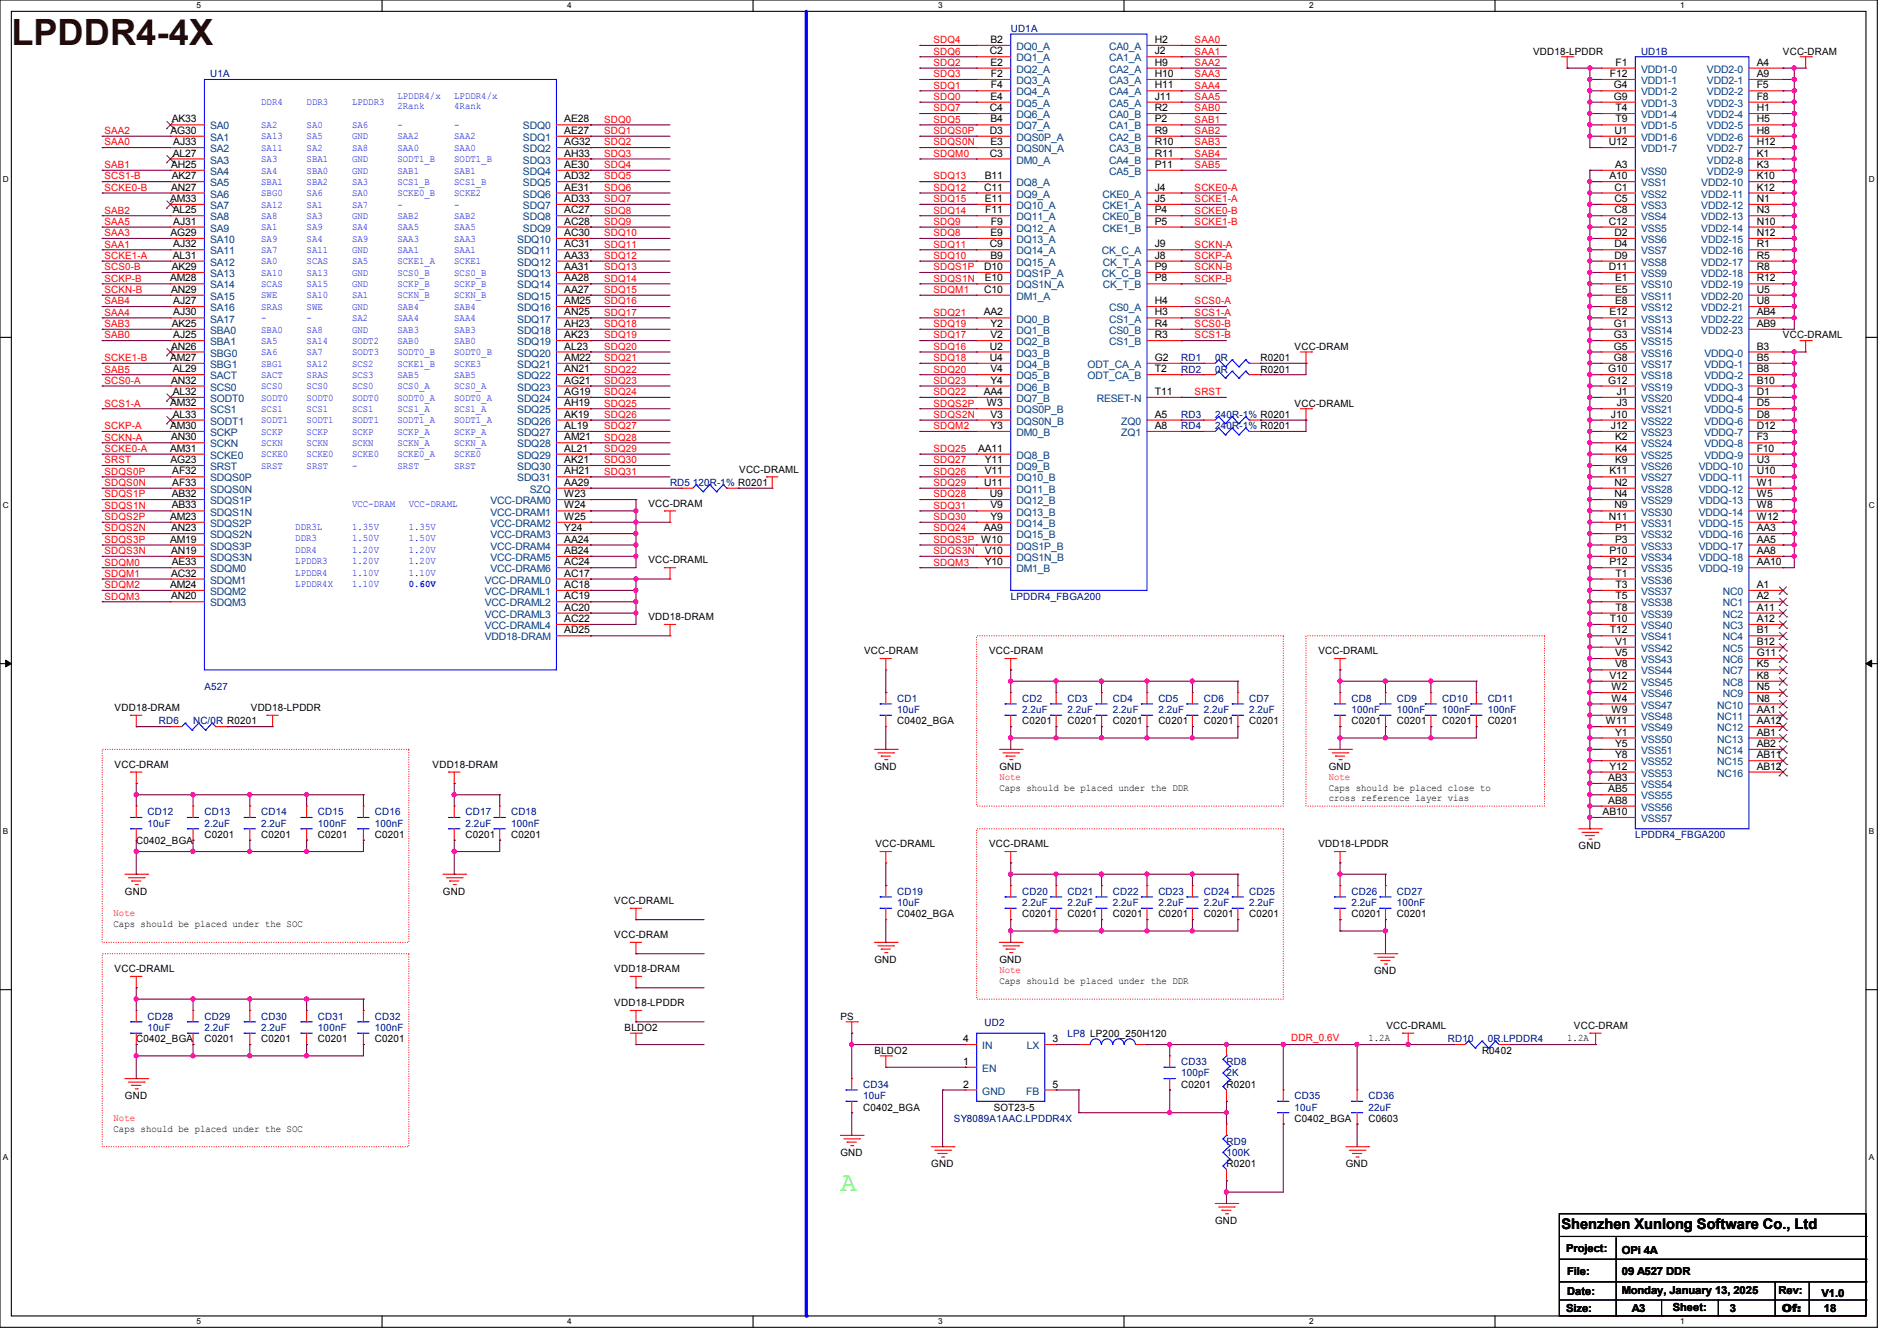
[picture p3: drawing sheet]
<svg xmlns="http://www.w3.org/2000/svg" width="297mm" height="210mm" viewBox="0 0 297 210" stroke-linecap="round" stroke-linejoin="round" font-family="sans-serif">
<defs><g id="words">
<text font-size="5.7" fill="#400000" x="1.8" y="7.1">LPDDR4-4X</text>
<text font-size="4.2" fill="#0f0" x="131.6" y="186.5">A</text>
<text font-size="2.3" x="244.5" y="192.5">Shenzhen Xunlong Software Co., Ltd</text>
<g font-size="1.7">
<text x="245.2" y="196.1">Project:</text>
<text x="253.9" y="196.3">OPi 4A</text>
<text x="245.4" y="199.7">File:</text>
<text x="245.4" y="202.9">Date:</text>
<text x="253.9" y="202.7">Monday, January 13, 2025</text>
<text x="253.9" y="199.7">09 A527 DDR</text>
<text x="278.4" y="202.7">Rev:</text>
<text x="285.2" y="203.1">V1.0</text>
<text x="245.2" y="205.5">Size:</text>
<text x="255.5" y="205.5">A3</text>
<text x="261.9" y="205.4">Sheet:</text>
<text x="270.8" y="205.5">3</text>
<text x="279" y="205.5">Of:</text>
<text x="285.5" y="205.5">18</text>
</g>
<g font-size="1.6" fill="#000080">
<text x="158.2" y="5">UD1A</text>
<text x="256.9" y="8.6">UD1B</text>
<text x="32.9" y="12.1">U1A</text>
<text x="184.9" y="58.3">RD2</text>
<text x="184.9" y="56.6">RD1</text>
<text x="190.2" y="58.3">0R</text>
<text x="190.2" y="56.6">0R</text>
<text x="184.9" y="65.4">RD3</text>
<text x="190.2" y="65.4">240R-1% R0201</text>
<text x="184.9" y="67.2">RD4</text>
<text x="190.2" y="67.2">240R-1% R0201</text>
<text x="104.9" y="76.1">RD5</text>
<text x="108.5" y="76.1">120R-1% R0201</text>
<text x="158.2" y="93.9">LPDDR4_FBGA200</text>
<text x="24.9" y="113.5">RD6</text>
<text x="30.2" y="113.5">NC/0R R0201</text>
<text x="32" y="108.1">A527</text>
<text x="140.5" y="109.9">CD1</text>
<text x="140.5" y="111.7">10uF</text>
<text x="160" y="109.9">CD2</text>
<text x="160" y="111.7">2.2uF</text>
<text x="167.1" y="109.9">CD3</text>
<text x="167.1" y="111.7">2.2uF</text>
<text x="174.2" y="109.9">CD4</text>
<text x="174.2" y="111.7">2.2uF</text>
<text x="181.4" y="109.9">CD5</text>
<text x="181.4" y="111.7">2.2uF</text>
<text x="188.5" y="109.9">CD6</text>
<text x="188.5" y="111.7">2.2uF</text>
<text x="195.6" y="109.9">CD7</text>
<text x="195.6" y="111.7">2.2uF</text>
<text x="211.6" y="109.9">CD8</text>
<text x="211.6" y="111.7">100nF</text>
<text x="218.7" y="109.9">CD9</text>
<text x="218.7" y="111.7">100nF</text>
<text x="225.8" y="109.9">CD10</text>
<text x="225.8" y="111.7">100nF</text>
<text x="232.9" y="109.9">CD11</text>
<text x="232.9" y="111.7">100nF</text>
<text x="23.1" y="127.7">CD12</text>
<text x="23.1" y="129.5">10uF</text>
<text x="32" y="127.7">CD13</text>
<text x="32" y="129.5">2.2uF</text>
<text x="40.9" y="127.7">CD14</text>
<text x="40.9" y="129.5">2.2uF</text>
<text x="49.8" y="127.7">CD15</text>
<text x="49.8" y="129.5">100nF</text>
<text x="58.7" y="127.7">CD16</text>
<text x="58.7" y="129.5">100nF</text>
<text x="72.9" y="127.7">CD17</text>
<text x="72.9" y="129.5">2.2uF</text>
<text x="80" y="127.7">CD18</text>
<text x="80" y="129.5">100nF</text>
<text x="256" y="131.2">LPDDR4_FBGA200</text>
<text x="140.5" y="140.1">CD19</text>
<text x="140.5" y="141.9">10uF</text>
<text x="160" y="140.1">CD20</text>
<text x="160" y="141.9">2.2uF</text>
<text x="167.1" y="140.1">CD21</text>
<text x="167.1" y="141.9">2.2uF</text>
<text x="174.2" y="140.1">CD22</text>
<text x="174.2" y="141.9">2.2uF</text>
<text x="181.4" y="140.1">CD23</text>
<text x="181.4" y="141.9">2.2uF</text>
<text x="188.5" y="140.1">CD24</text>
<text x="188.5" y="141.9">2.2uF</text>
<text x="195.6" y="140.1">CD25</text>
<text x="195.6" y="141.9">2.2uF</text>
<text x="211.6" y="140.1">CD26</text>
<text x="211.6" y="141.9">2.2uF</text>
<text x="218.7" y="140.1">CD27</text>
<text x="218.7" y="141.9">100nF</text>
<text x="23.1" y="159.7">CD28</text>
<text x="23.1" y="161.5">10uF</text>
<text x="32" y="159.7">CD29</text>
<text x="32" y="161.5">2.2uF</text>
<text x="40.9" y="159.7">CD30</text>
<text x="40.9" y="161.5">2.2uF</text>
<text x="49.8" y="159.7">CD31</text>
<text x="49.8" y="161.5">100nF</text>
<text x="58.7" y="159.7">CD32</text>
<text x="58.7" y="161.5">100nF</text>
<text x="154.1" y="160.7">UD2</text>
<text x="167.1" y="162.3">LP8 LP200_250H120</text>
<text x="184.9" y="166.8">CD33</text>
<text x="192" y="166.8">RD8</text>
<text x="226.7" y="163.2">RD10</text>
<text x="232.9" y="163.2">0R.LPDDR4</text>
<text x="135.1" y="170.3">CD34</text>
<text x="135.1" y="172.1">10uF</text>
<text x="184.9" y="168.6">100pF</text>
<text x="192" y="168.6">2K</text>
<text x="202.7" y="172.1">CD35</text>
<text x="202.7" y="173.9">10uF</text>
<text x="214.2" y="172.1">CD36</text>
<text x="214.2" y="173.9">22uF</text>
<text x="149.4" y="175.7">SY8089A1AAC.LPDDR4X</text>
<text x="192" y="179.2">RD9</text>
<text x="192" y="181">100K</text>
</g>
<g font-size="1.6" fill="#f00">
<text x="146.1" y="6.8">SDQ4</text>
<text x="146.1" y="8.6">SDQ6</text>
<text x="146.1" y="10.3">SDQ2</text>
<text x="187" y="8.6">SAA1</text>
<text x="187" y="6.8">SAA0</text>
<text x="187" y="10.3">SAA2</text>
<text x="146.1" y="12.1">SDQ3</text>
<text x="146.1" y="13.9">SDQ1</text>
<text x="146.1" y="15.7">SDQ0</text>
<text x="146.1" y="17.4">SDQ7</text>
<text x="187" y="13.9">SAA4</text>
<text x="187" y="12.1">SAA3</text>
<text x="187" y="15.7">SAA5</text>
<text x="187" y="17.4">SAB0</text>
<text x="16.3" y="22.8">SAA0</text>
<text x="16.3" y="21">SAA2</text>
<text x="94.6" y="22.8">SDQ2</text>
<text x="94.6" y="19.2">SDQ0</text>
<text x="94.6" y="21">SDQ1</text>
<text x="146.1" y="19.2">SDQ5</text>
<text x="146.1" y="22.8">SDQS0N</text>
<text x="146.1" y="21">SDQS0P</text>
<text x="187" y="22.8">SAB3</text>
<text x="187" y="19.2">SAB1</text>
<text x="187" y="21">SAB2</text>
<text x="16.3" y="26.3">SAB1</text>
<text x="16.3" y="28.1">SCS1-B</text>
<text x="16.3" y="29.9">SCKE0-B</text>
<text x="94.6" y="26.3">SDQ4</text>
<text x="94.6" y="28.1">SDQ5</text>
<text x="94.6" y="29.9">SDQ6</text>
<text x="94.6" y="24.6">SDQ3</text>
<text x="146.1" y="24.6">SDQM0</text>
<text x="146.1" y="28.1">SDQ13</text>
<text x="146.1" y="29.9">SDQ12</text>
<text x="187" y="26.3">SAB5</text>
<text x="187" y="24.6">SAB4</text>
<text x="187" y="29.9">SCKE0-A</text>
<text x="16.3" y="33.4">SAB2</text>
<text x="16.3" y="35.2">SAA5</text>
<text x="94.6" y="31.7">SDQ7</text>
<text x="94.6" y="33.4">SDQ8</text>
<text x="94.6" y="35.2">SDQ9</text>
<text x="146.1" y="35.2">SDQ9</text>
<text x="146.1" y="33.4">SDQ14</text>
<text x="146.1" y="31.7">SDQ15</text>
<text x="187" y="31.7">SCKE1-A</text>
<text x="187" y="33.4">SCKE0-B</text>
<text x="187" y="35.2">SCKE1-B</text>
<text x="16.3" y="37">SAA3</text>
<text x="16.3" y="40.6">SCKE1-A</text>
<text x="16.3" y="38.8">SAA1</text>
<text x="94.6" y="40.6">SDQ12</text>
<text x="94.6" y="37">SDQ10</text>
<text x="94.6" y="38.8">SDQ11</text>
<text x="146.1" y="37">SDQ8</text>
<text x="146.1" y="40.6">SDQ10</text>
<text x="146.1" y="38.8">SDQ11</text>
<text x="187" y="38.8">SCKN-A</text>
<text x="187" y="40.6">SCKP-A</text>
<text x="16.3" y="42.3">SCS0-B</text>
<text x="16.3" y="44.1">SCKP-B</text>
<text x="16.3" y="45.9">SCKN-B</text>
<text x="16.3" y="47.7">SAB4</text>
<text x="94.6" y="45.9">SDQ15</text>
<text x="94.6" y="47.7">SDQ16</text>
<text x="94.6" y="42.3">SDQ13</text>
<text x="94.6" y="44.1">SDQ14</text>
<text x="146.1" y="44.1">SDQS1N</text>
<text x="146.1" y="45.9">SDQM1</text>
<text x="146.1" y="42.3">SDQS1P</text>
<text x="187" y="42.3">SCKN-B</text>
<text x="187" y="44.1">SCKP-B</text>
<text x="187" y="47.7">SCS0-A</text>
<text x="16.3" y="49.4">SAA4</text>
<text x="16.3" y="51.2">SAB3</text>
<text x="16.3" y="53">SAB0</text>
<text x="94.6" y="51.2">SDQ18</text>
<text x="94.6" y="53">SDQ19</text>
<text x="94.6" y="49.4">SDQ17</text>
<text x="146.1" y="49.4">SDQ21</text>
<text x="146.1" y="51.2">SDQ19</text>
<text x="146.1" y="53">SDQ17</text>
<text x="187" y="53">SCS1-B</text>
<text x="187" y="51.2">SCS0-B</text>
<text x="187" y="49.4">SCS1-A</text>
<text x="16.3" y="56.6">SCKE1-B</text>
<text x="16.3" y="58.3">SAB5</text>
<text x="94.6" y="54.8">SDQ20</text>
<text x="94.6" y="56.6">SDQ21</text>
<text x="94.6" y="58.3">SDQ22</text>
<text x="146.1" y="58.3">SDQ20</text>
<text x="146.1" y="56.6">SDQ18</text>
<text x="146.1" y="54.8">SDQ16</text>
<text x="16.3" y="60.1">SCS0-A</text>
<text x="16.3" y="63.7">SCS1-A</text>
<text x="94.6" y="65.4">SDQ26</text>
<text x="94.6" y="60.1">SDQ23</text>
<text x="94.6" y="61.9">SDQ24</text>
<text x="94.6" y="63.7">SDQ25</text>
<text x="146.1" y="60.1">SDQ23</text>
<text x="146.1" y="61.9">SDQ22</text>
<text x="146.1" y="65.4">SDQS2N</text>
<text x="146.1" y="63.7">SDQS2P</text>
<text x="187" y="61.9">SRST</text>
<text x="16.3" y="70.8">SCKE0-A</text>
<text x="16.3" y="67.2">SCKP-A</text>
<text x="16.3" y="69">SCKN-A</text>
<text x="94.6" y="69">SDQ28</text>
<text x="94.6" y="70.8">SDQ29</text>
<text x="94.6" y="67.2">SDQ27</text>
<text x="146.1" y="67.2">SDQM2</text>
<text x="146.1" y="70.8">SDQ25</text>
<text x="16.3" y="72.6">SRST</text>
<text x="16.3" y="77.9">SDQS1P</text>
<text x="16.3" y="76.1">SDQS0N</text>
<text x="16.3" y="74.3">SDQS0P</text>
<text x="94.6" y="74.3">SDQ31</text>
<text x="94.6" y="72.6">SDQ30</text>
<text x="146.1" y="77.9">SDQ28</text>
<text x="146.1" y="74.3">SDQ26</text>
<text x="146.1" y="72.6">SDQ27</text>
<text x="146.1" y="76.1">SDQ29</text>
<text x="16.3" y="83.2">SDQS2N</text>
<text x="16.3" y="81.4">SDQS2P</text>
<text x="16.3" y="79.7">SDQS1N</text>
<text x="146.1" y="83.2">SDQ24</text>
<text x="146.1" y="79.7">SDQ31</text>
<text x="146.1" y="81.4">SDQ30</text>
<text x="16.3" y="85">SDQS3P</text>
<text x="16.3" y="86.8">SDQS3N</text>
<text x="16.3" y="88.6">SDQM0</text>
<text x="146.1" y="85">SDQS3P W10</text>
<text x="146.1" y="88.6">SDQM3</text>
<text x="146.1" y="86.8">SDQS3N</text>
<text x="16.3" y="92.1">SDQM2</text>
<text x="16.3" y="90.3">SDQM1</text>
<text x="16.3" y="93.9">SDQM3</text>
<text x="156.5" y="122.1">Note</text>
<text x="208" y="122.1">Note</text>
<text x="17.8" y="143.5">Note</text>
<text x="156.5" y="152.4">Note</text>
<text x="202.1" y="163">DDR_0.6V</text>
<text x="17.8" y="175.5">Note</text>
</g>
<g font-size="1.6">
<text x="155" y="8.5">C2</text>
<text x="155.1" y="6.7">B2</text>
<text x="155.1" y="10.3">E2</text>
<text x="180.8" y="6.7">H2</text>
<text x="180.8" y="8.5">J2</text>
<text x="180.8" y="10.3">H9</text>
<text x="240" y="8.6">VDD18-LPDDR</text>
<text x="252.9" y="10.3">F1</text>
<text x="275" y="10.3">A4</text>
<text x="279.1" y="8.6">VCC-DRAM</text>
<text x="155" y="17.4">C4</text>
<text x="155.1" y="15.6">E4</text>
<text x="155.2" y="12.1">F2</text>
<text x="155.2" y="13.8">F4</text>
<text x="180.8" y="12.1">H10</text>
<text x="180.8" y="13.8">H11</text>
<text x="180.8" y="15.6">J11</text>
<text x="180.8" y="17.4">R2</text>
<text x="252.1" y="12.1">F12</text>
<text x="252.6" y="13.8">G4</text>
<text x="252.6" y="15.6">G9</text>
<text x="252.9" y="17.4">T4</text>
<text x="275" y="12.1">A9</text>
<text x="275" y="13.8">F5</text>
<text x="275" y="15.6">F8</text>
<text x="275" y="17.4">H1</text>
<text x="26.7" y="21">AG30</text>
<text x="26.9" y="19.2">AK33</text>
<text x="27.1" y="22.7">AJ33</text>
<text x="88.3" y="19.2">AE28</text>
<text x="88.3" y="21">AE27</text>
<text x="88.3" y="22.7">AG32</text>
<text x="155" y="21">D3</text>
<text x="155.1" y="19.2">B4</text>
<text x="155.1" y="22.7">E3</text>
<text x="180.8" y="19.2">P2</text>
<text x="180.8" y="21">R9</text>
<text x="180.8" y="22.7">R10</text>
<text x="251.9" y="22.7">U12</text>
<text x="252.8" y="21">U1</text>
<text x="252.9" y="19.2">T9</text>
<text x="275" y="19.2">H5</text>
<text x="275" y="21">H8</text>
<text x="275" y="22.7">H12</text>
<text x="26.8" y="26.3">AH25</text>
<text x="26.8" y="29.8">AN27</text>
<text x="26.9" y="28.1">AK27</text>
<text x="27.1" y="24.5">AL27</text>
<text x="88.3" y="24.5">AH33</text>
<text x="88.3" y="26.3">AE30</text>
<text x="88.3" y="28.1">AD32</text>
<text x="88.3" y="29.8">AE31</text>
<text x="154.1" y="29.8">C11</text>
<text x="154.2" y="28.1">B11</text>
<text x="155" y="24.5">C3</text>
<text x="180.8" y="29.8">J4</text>
<text x="180.8" y="24.5">R11</text>
<text x="180.8" y="26.3">P11</text>
<text x="252" y="28.1">A10</text>
<text x="252.8" y="29.8">C1</text>
<text x="252.9" y="26.3">A3</text>
<text x="275" y="24.5">K1</text>
<text x="275" y="26.3">K3</text>
<text x="275" y="28.1">K10</text>
<text x="275" y="29.8">K12</text>
<text x="26.6" y="31.6">AM33</text>
<text x="27.1" y="33.4">AL25</text>
<text x="27.1" y="35.2">AJ31</text>
<text x="88.3" y="31.6">AD33</text>
<text x="88.3" y="33.4">AC27</text>
<text x="88.3" y="35.2">AC28</text>
<text x="154.2" y="31.6">E11</text>
<text x="154.3" y="33.4">F11</text>
<text x="155.2" y="35.2">F9</text>
<text x="180.8" y="31.6">J5</text>
<text x="180.8" y="33.4">P4</text>
<text x="180.8" y="35.2">P5</text>
<text x="251.9" y="35.2">C12</text>
<text x="252.8" y="31.6">C5</text>
<text x="252.8" y="33.4">C8</text>
<text x="275" y="31.6">N1</text>
<text x="275" y="33.4">N3</text>
<text x="275" y="35.2">N10</text>
<text x="26.7" y="37">AG29</text>
<text x="27.1" y="40.5">AL31</text>
<text x="27.1" y="38.7">AJ32</text>
<text x="88.3" y="37">AC30</text>
<text x="88.3" y="38.7">AC31</text>
<text x="88.3" y="40.5">AA33</text>
<text x="155" y="38.7">C9</text>
<text x="155.1" y="37">E9</text>
<text x="155.1" y="40.5">B9</text>
<text x="180.8" y="40.5">J8</text>
<text x="180.8" y="38.7">J9</text>
<text x="252.8" y="37">D2</text>
<text x="252.8" y="38.7">D4</text>
<text x="252.8" y="40.5">D9</text>
<text x="275" y="37">N12</text>
<text x="275" y="38.7">R1</text>
<text x="275" y="40.5">R5</text>
<text x="26.6" y="44.1">AM28</text>
<text x="26.8" y="45.8">AN29</text>
<text x="26.9" y="42.3">AK29</text>
<text x="27.1" y="47.6">AJ27</text>
<text x="88.3" y="42.3">AA31</text>
<text x="88.3" y="44.1">AA28</text>
<text x="88.3" y="45.8">AA27</text>
<text x="88.3" y="47.6">AM25</text>
<text x="154.1" y="45.8">C10</text>
<text x="154.1" y="42.3">D10</text>
<text x="154.2" y="44.1">E10</text>
<text x="180.8" y="47.6">H4</text>
<text x="180.8" y="42.3">P9</text>
<text x="180.8" y="44.1">P8</text>
<text x="251.9" y="42.3">D11</text>
<text x="252.9" y="44.1">E1</text>
<text x="252.9" y="45.8">E5</text>
<text x="252.9" y="47.6">E8</text>
<text x="275" y="42.3">R8</text>
<text x="275" y="44.1">R12</text>
<text x="275" y="45.8">U5</text>
<text x="275" y="47.6">U8</text>
<text x="26.9" y="51.2">AK25</text>
<text x="27.1" y="49.4">AJ30</text>
<text x="27.1" y="53">AJ25</text>
<text x="88.3" y="49.4">AN25</text>
<text x="88.3" y="51.2">AH23</text>
<text x="88.3" y="53">AK23</text>
<text x="154" y="49.4">AA2</text>
<text x="155.1" y="51.2">Y2</text>
<text x="155.1" y="53">V2</text>
<text x="180.8" y="49.4">H3</text>
<text x="180.8" y="51.2">R4</text>
<text x="180.8" y="53">R3</text>
<text x="252" y="49.4">E12</text>
<text x="252.6" y="51.2">G1</text>
<text x="252.6" y="53">G3</text>
<text x="275" y="49.4">AB4</text>
<text x="275" y="51.2">AB9</text>
<text x="279.1" y="53">VCC-DRAML</text>
<text x="26.6" y="56.5">AM27</text>
<text x="26.8" y="54.7">AN26</text>
<text x="27.1" y="58.3">AL29</text>
<text x="88.3" y="54.7">AL23</text>
<text x="88.3" y="56.5">AM22</text>
<text x="88.3" y="58.3">AN21</text>
<text x="155" y="54.7">U2</text>
<text x="155" y="56.5">U4</text>
<text x="155.1" y="58.3">V4</text>
<text x="180.8" y="56.5">G2</text>
<text x="180.8" y="58.3">T2</text>
<text x="197.4" y="58.3">R0201</text>
<text x="197.4" y="56.6">R0201</text>
<text x="202.7" y="54.8">VCC-DRAM</text>
<text x="251.8" y="58.3">G10</text>
<text x="252.6" y="54.7">G5</text>
<text x="252.6" y="56.5">G8</text>
<text x="275" y="54.7">B3</text>
<text x="275" y="56.5">B5</text>
<text x="275" y="58.3">B8</text>
<text x="26.6" y="63.6">AM32</text>
<text x="26.8" y="60.1">AN32</text>
<text x="27.1" y="61.8">AL32</text>
<text x="27.1" y="65.4">AL33</text>
<text x="88.3" y="60.1">AG21</text>
<text x="88.3" y="61.8">AG19</text>
<text x="88.3" y="63.6">AH19</text>
<text x="88.3" y="65.4">AK19</text>
<text x="154" y="61.8">AA4</text>
<text x="154.5" y="63.6">W3</text>
<text x="155.1" y="60.1">Y4</text>
<text x="155.1" y="65.4">V3</text>
<text x="180.8" y="65.4">A5</text>
<text x="180.8" y="61.8">T11</text>
<text x="202.7" y="63.7">VCC-DRAML</text>
<text x="251.8" y="60.1">G12</text>
<text x="252.2" y="65.4">J10</text>
<text x="253.1" y="61.8">J1</text>
<text x="253.1" y="63.6">J3</text>
<text x="275" y="60.1">B10</text>
<text x="275" y="61.8">D1</text>
<text x="275" y="63.6">D5</text>
<text x="275" y="65.4">D8</text>
<text x="26.6" y="67.2">AM30</text>
<text x="26.6" y="70.7">AM31</text>
<text x="26.8" y="69">AN30</text>
<text x="88.3" y="67.2">AL19</text>
<text x="88.3" y="69">AM21</text>
<text x="88.3" y="70.7">AL21</text>
<text x="153.1" y="70.7">AA11</text>
<text x="155.1" y="67.2">Y3</text>
<text x="180.8" y="67.2">A8</text>
<text x="252.2" y="67.2">J12</text>
<text x="252.9" y="69">K2</text>
<text x="252.9" y="70.7">K4</text>
<text x="275" y="67.2">D12</text>
<text x="275" y="69">F3</text>
<text x="275" y="70.7">F10</text>
<text x="26.7" y="72.5">AG23</text>
<text x="26.9" y="77.9">AB32</text>
<text x="27" y="74.3">AF32</text>
<text x="27" y="76.1">AF33</text>
<text x="88.3" y="72.5">AK21</text>
<text x="88.3" y="74.3">AH21</text>
<text x="88.3" y="76.1">AA29</text>
<text x="88.3" y="77.9">W23</text>
<text x="115.7" y="74">VCC-DRAML</text>
<text x="154.1" y="76.1">U11</text>
<text x="154.2" y="72.5">Y11</text>
<text x="154.2" y="74.3">V11</text>
<text x="155" y="77.9">U9</text>
<text x="252" y="74.3">K11</text>
<text x="252.8" y="76.1">N2</text>
<text x="252.8" y="77.9">N4</text>
<text x="252.9" y="72.5">K9</text>
<text x="275" y="72.5">U3</text>
<text x="275" y="74.3">U10</text>
<text x="275" y="76.1">W1</text>
<text x="275" y="77.9">W5</text>
<text x="26.6" y="81.4">AM23</text>
<text x="26.8" y="83.2">AN23</text>
<text x="26.9" y="79.6">AB33</text>
<text x="88.3" y="79.6">W24</text>
<text x="88.3" y="81.4">W25</text>
<text x="88.3" y="83.2">Y24</text>
<text x="101.5" y="79.3">VCC-DRAM</text>
<text x="154" y="83.2">AA9</text>
<text x="155.1" y="79.6">V9</text>
<text x="155.1" y="81.4">Y9</text>
<text x="251.9" y="81.4">N11</text>
<text x="252.8" y="79.6">N9</text>
<text x="252.9" y="83.2">P1</text>
<text x="275" y="79.6">W8</text>
<text x="275" y="81.4">W12</text>
<text x="275" y="83.2">AA3</text>
<text x="26.6" y="85">AM19</text>
<text x="26.8" y="86.7">AN19</text>
<text x="26.9" y="88.5">AE33</text>
<text x="88.3" y="85">AA24</text>
<text x="88.3" y="86.7">AB24</text>
<text x="88.3" y="88.5">AC24</text>
<text x="101.5" y="88.2">VCC-DRAML</text>
<text x="154.2" y="88.5">Y10</text>
<text x="154.2" y="86.7">V10</text>
<text x="252" y="86.7">P10</text>
<text x="252" y="88.5">P12</text>
<text x="252.9" y="85">P3</text>
<text x="275" y="85">AA5</text>
<text x="275" y="86.7">AA8</text>
<text x="275" y="88.5">AA10</text>
<text x="26.6" y="92.1">AM24</text>
<text x="26.8" y="90.3">AC32</text>
<text x="26.8" y="93.9">AN20</text>
<text x="88.3" y="90.3">AC17</text>
<text x="88.3" y="92.1">AC18</text>
<text x="88.3" y="93.9">AC19</text>
<text x="88.3" y="95.6">AC20</text>
<text x="252.9" y="90.3">T1</text>
<text x="252.9" y="92.1">T3</text>
<text x="252.9" y="93.9">T5</text>
<text x="252.9" y="95.6">T8</text>
<text x="275" y="92.1">A1</text>
<text x="275" y="93.9">A2</text>
<text x="275" y="95.6">A11</text>
<text x="88.3" y="97.4">AC22</text>
<text x="88.3" y="99.2">AD25</text>
<text x="101.5" y="97.1">VDD18-DRAM</text>
<text x="252.1" y="97.4">T10</text>
<text x="252.1" y="99.2">T12</text>
<text x="252.9" y="101">V1</text>
<text x="275" y="97.4">A12</text>
<text x="275" y="99.2">B1</text>
<text x="275" y="101">B12</text>
<text x="135.3" y="102.4">VCC-DRAM</text>
<text x="154.9" y="102.4">VCC-DRAM</text>
<text x="206.4" y="102.4">VCC-DRAML</text>
<text x="252" y="106.3">V12</text>
<text x="252.9" y="102.7">V5</text>
<text x="252.9" y="104.5">V8</text>
<text x="275" y="102.7">G11</text>
<text x="275" y="104.5">K5</text>
<text x="275" y="106.3">K8</text>
<text x="17.9" y="111.3">VDD18-DRAM</text>
<text x="39.3" y="111.3">VDD18-LPDDR</text>
<text x="140.5" y="113.5">C0402_BGA</text>
<text x="160" y="113.5">C0201</text>
<text x="167.1" y="113.5">C0201</text>
<text x="174.2" y="113.5">C0201</text>
<text x="181.4" y="113.5">C0201</text>
<text x="188.5" y="113.5">C0201</text>
<text x="195.6" y="113.5">C0201</text>
<text x="211.6" y="113.5">C0201</text>
<text x="218.7" y="113.5">C0201</text>
<text x="225.8" y="113.5">C0201</text>
<text x="232.9" y="113.5">C0201</text>
<text x="251.4" y="113.4">W11</text>
<text x="252.3" y="108.1">W2</text>
<text x="252.3" y="109.9">W4</text>
<text x="252.3" y="111.6">W9</text>
<text x="275" y="108.1">N5</text>
<text x="275" y="109.9">N8</text>
<text x="275" y="111.6">AA1</text>
<text x="275" y="113.4">AA12</text>
<text x="252.9" y="115.2">Y1</text>
<text x="252.9" y="117">Y5</text>
<text x="252.9" y="118.7">Y8</text>
<text x="275" y="115.2">AB1</text>
<text x="275" y="117">AB2</text>
<text x="275" y="118.7">AB11</text>
<text x="17.9" y="120.2">VCC-DRAM</text>
<text x="67.7" y="120.2">VDD18-DRAM</text>
<text x="136.9" y="120.6">GND</text>
<text x="156.5" y="123.9">Caps should be placed under the DDR</text>
<text x="156.5" y="120.6">GND</text>
<text x="208" y="123.9">Caps should be placed close to</text>
<text x="208" y="125.5">cross reference layer vias</text>
<text x="208" y="120.6">GND</text>
<text x="251.8" y="122.3">AB3</text>
<text x="251.8" y="124.1">AB5</text>
<text x="251.8" y="125.9">AB8</text>
<text x="252" y="120.5">Y12</text>
<text x="275" y="120.5">AB12</text>
<text x="32" y="131.2">C0201</text>
<text x="40.9" y="131.2">C0201</text>
<text x="49.8" y="131.2">C0201</text>
<text x="58.7" y="131.2">C0201</text>
<text x="72.9" y="131.2">C0201</text>
<text x="80" y="131.2">C0201</text>
<text x="250.9" y="127.6">AB10</text>
<text x="21.3" y="132.1">C0402_BGA</text>
<text x="137.1" y="132.7">VCC-DRAML</text>
<text x="154.9" y="132.7">VCC-DRAML</text>
<text x="206.4" y="132.7">VDD18-LPDDR</text>
<text x="247.1" y="133">GND</text>
<text x="19.6" y="140.1">GND</text>
<text x="69.3" y="140.1">GND</text>
<text x="96.2" y="141.6">VCC-DRAML</text>
<text x="140.5" y="143.7">C0402_BGA</text>
<text x="160" y="143.7">C0201</text>
<text x="167.1" y="143.7">C0201</text>
<text x="174.2" y="143.7">C0201</text>
<text x="181.4" y="143.7">C0201</text>
<text x="188.5" y="143.7">C0201</text>
<text x="195.6" y="143.7">C0201</text>
<text x="211.6" y="143.7">C0201</text>
<text x="218.7" y="143.7">C0201</text>
<text x="17.8" y="145.2">Caps should be placed under the SOC</text>
<text x="96.2" y="146.9">VCC-DRAM</text>
<text x="17.9" y="152.2">VCC-DRAML</text>
<text x="96.2" y="152.2">VDD18-DRAM</text>
<text x="136.9" y="150.8">GND</text>
<text x="156.5" y="154.1">Caps should be placed under the DDR</text>
<text x="156.5" y="150.8">GND</text>
<text x="215.1" y="152.6">GND</text>
<text x="96.2" y="157.6">VDD18-LPDDR</text>
<text x="97.8" y="161.5">BLDO2</text>
<text x="131.6" y="159.7">PS</text>
<text x="217.1" y="161.1">VCC-DRAML</text>
<text x="246.4" y="161.1">VCC-DRAM</text>
<text x="21.3" y="163.2">C0402_BGA</text>
<text x="32" y="163.2">C0201</text>
<text x="40.9" y="163.2">C0201</text>
<text x="49.8" y="163.2">C0201</text>
<text x="58.7" y="163.2">C0201</text>
<text x="136.9" y="165">BLDO2</text>
<text x="150.8" y="166.8">1</text>
<text x="150.8" y="163.2">4</text>
<text x="164.8" y="163.2">3</text>
<text x="214.2" y="163">1.2A</text>
<text x="232" y="165">R0402</text>
<text x="245.4" y="163">1.2A</text>
<text x="19.6" y="172.1">GND</text>
<text x="135.1" y="173.9">C0402_BGA</text>
<text x="150.8" y="170.3">2</text>
<text x="155.6" y="173.9">SOT23-5</text>
<text x="164.8" y="170.3">5</text>
<text x="184.9" y="170.3">C0201</text>
<text x="192" y="170.3">R0201</text>
<text x="17.8" y="177.2">Caps should be placed under the SOC</text>
<text x="202.7" y="175.7">C0402_BGA</text>
<text x="214.2" y="175.7">C0603</text>
<text x="131.6" y="181">GND</text>
<text x="145.8" y="182.8">GND</text>
<text x="192" y="182.8">R0201</text>
<text x="210.7" y="182.8">GND</text>
<text x="190.2" y="191.7">GND</text>
</g>
<g font-size="1.6" fill="#004080">
<text x="159.1" y="7.8">DQ0_A</text>
<text x="159.1" y="9.6">DQ1_A</text>
<text x="159.1" y="11.4">DQ2_A</text>
<text x="173.7" y="7.8">CA0_A</text>
<text x="173.7" y="9.6">CA1_A</text>
<text x="173.7" y="11.4">CA2_A</text>
<text x="256.9" y="11.4">VDD1-0</text>
<text x="267.3" y="11.4">VDD2-0</text>
<text x="159.1" y="13.2">DQ3_A</text>
<text x="159.1" y="14.9">DQ4_A</text>
<text x="159.1" y="16.7">DQ5_A</text>
<text x="173.7" y="13.2">CA3_A</text>
<text x="173.7" y="14.9">CA4_A</text>
<text x="173.7" y="16.7">CA5_A</text>
<text x="256.9" y="13.2">VDD1-1</text>
<text x="256.9" y="14.9">VDD1-2</text>
<text x="256.9" y="16.7">VDD1-3</text>
<text x="267.3" y="13.2">VDD2-1</text>
<text x="267.3" y="14.9">VDD2-2</text>
<text x="267.3" y="16.7">VDD2-3</text>
<text x="32.9" y="20.3">SA0</text>
<text x="32.9" y="22.1">SA1</text>
<text x="32.9" y="23.8">SA2</text>
<text x="81.9" y="20.3">SDQ0</text>
<text x="81.9" y="22.1">SDQ1</text>
<text x="81.9" y="23.8">SDQ2</text>
<text x="159.1" y="18.5">DQ6_A</text>
<text x="159.1" y="20.3">DQ7_A</text>
<text x="159.1" y="22.1">DQS0P_A</text>
<text x="159.1" y="23.8">DQS0N_A</text>
<text x="173.7" y="18.5">CA0_B</text>
<text x="173.7" y="20.3">CA1_B</text>
<text x="173.7" y="22.1">CA2_B</text>
<text x="173.7" y="23.8">CA3_B</text>
<text x="256.9" y="18.5">VDD1-4</text>
<text x="256.9" y="20.3">VDD1-5</text>
<text x="256.9" y="22.1">VDD1-6</text>
<text x="256.9" y="23.8">VDD1-7</text>
<text x="267.3" y="18.5">VDD2-4</text>
<text x="267.3" y="20.3">VDD2-5</text>
<text x="267.3" y="22.1">VDD2-6</text>
<text x="267.3" y="23.8">VDD2-7</text>
<text x="32.9" y="25.6">SA3</text>
<text x="32.9" y="27.4">SA4</text>
<text x="32.9" y="29.2">SA5</text>
<text x="81.9" y="25.6">SDQ3</text>
<text x="81.9" y="27.4">SDQ4</text>
<text x="81.9" y="29.2">SDQ5</text>
<text x="159.1" y="29.2">DQ8_A</text>
<text x="159.1" y="25.6">DM0_A</text>
<text x="173.7" y="25.6">CA4_B</text>
<text x="173.7" y="27.4">CA5_B</text>
<text x="256.9" y="27.4">VSS0</text>
<text x="256.9" y="29.2">VSS1</text>
<text x="266.4" y="29.2">VDD2-10</text>
<text x="267.3" y="25.6">VDD2-8</text>
<text x="267.3" y="27.4">VDD2-9</text>
<text x="32.9" y="30.9">SA6</text>
<text x="32.9" y="32.7">SA7</text>
<text x="32.9" y="34.5">SA8</text>
<text x="81.9" y="30.9">SDQ6</text>
<text x="81.9" y="32.7">SDQ7</text>
<text x="81.9" y="34.5">SDQ8</text>
<text x="159.1" y="30.9">DQ9_A</text>
<text x="159.1" y="32.7">DQ10_A</text>
<text x="159.1" y="34.5">DQ11_A</text>
<text x="172.6" y="30.9">CKE0_A</text>
<text x="172.6" y="32.7">CKE1_A</text>
<text x="172.6" y="34.5">CKE0_B</text>
<text x="256.9" y="30.9">VSS2</text>
<text x="256.9" y="32.7">VSS3</text>
<text x="256.9" y="34.5">VSS4</text>
<text x="266.4" y="30.9">VDD2-11</text>
<text x="266.4" y="32.7">VDD2-12</text>
<text x="266.4" y="34.5">VDD2-13</text>
<text x="32.9" y="36.3">SA9</text>
<text x="32.9" y="38.1">SA10</text>
<text x="32.9" y="39.8">SA11</text>
<text x="32.9" y="41.6">SA12</text>
<text x="81" y="38.1">SDQ10</text>
<text x="81" y="39.8">SDQ11</text>
<text x="81" y="41.6">SDQ12</text>
<text x="81.9" y="36.3">SDQ9</text>
<text x="159.1" y="36.3">DQ12_A</text>
<text x="159.1" y="38.1">DQ13_A</text>
<text x="159.1" y="39.8">DQ14_A</text>
<text x="159.1" y="41.6">DQ15_A</text>
<text x="172.5" y="39.8">CK_C_A</text>
<text x="172.6" y="36.3">CKE1_B</text>
<text x="172.7" y="41.6">CK_T_A</text>
<text x="256.9" y="36.3">VSS5</text>
<text x="256.9" y="38.1">VSS6</text>
<text x="256.9" y="39.8">VSS7</text>
<text x="256.9" y="41.6">VSS8</text>
<text x="266.4" y="36.3">VDD2-14</text>
<text x="266.4" y="38.1">VDD2-15</text>
<text x="266.4" y="39.8">VDD2-16</text>
<text x="266.4" y="41.6">VDD2-17</text>
<text x="32.9" y="43.4">SA13</text>
<text x="32.9" y="45.2">SA14</text>
<text x="32.9" y="46.9">SA15</text>
<text x="81" y="43.4">SDQ13</text>
<text x="81" y="45.2">SDQ14</text>
<text x="81" y="46.9">SDQ15</text>
<text x="159.1" y="46.9">DM1_A</text>
<text x="159.1" y="43.4">DQS1P_A</text>
<text x="159.1" y="45.2">DQS1N_A</text>
<text x="172.5" y="43.4">CK_C_B</text>
<text x="172.7" y="45.2">CK_T_B</text>
<text x="256.9" y="43.4">VSS9</text>
<text x="256.9" y="45.2">VSS10</text>
<text x="256.9" y="46.9">VSS11</text>
<text x="266.4" y="43.4">VDD2-18</text>
<text x="266.4" y="45.2">VDD2-19</text>
<text x="266.4" y="46.9">VDD2-20</text>
<text x="32.9" y="48.7">SA16</text>
<text x="32.9" y="50.5">SA17</text>
<text x="32.9" y="52.3">SBA0</text>
<text x="81" y="48.7">SDQ16</text>
<text x="81" y="50.5">SDQ17</text>
<text x="81" y="52.3">SDQ18</text>
<text x="159.1" y="50.5">DQ0_B</text>
<text x="159.1" y="52.3">DQ1_B</text>
<text x="173.7" y="48.7">CS0_A</text>
<text x="173.7" y="50.5">CS1_A</text>
<text x="173.7" y="52.3">CS0_B</text>
<text x="256.9" y="48.7">VSS12</text>
<text x="256.9" y="50.5">VSS13</text>
<text x="256.9" y="52.3">VSS14</text>
<text x="266.4" y="48.7">VDD2-21</text>
<text x="266.4" y="50.5">VDD2-22</text>
<text x="266.4" y="52.3">VDD2-23</text>
<text x="32.9" y="54.1">SBA1</text>
<text x="32.9" y="55.8">SBG0</text>
<text x="32.9" y="57.6">SBG1</text>
<text x="32.9" y="59.4">SACT</text>
<text x="81" y="54.1">SDQ19</text>
<text x="81" y="55.8">SDQ20</text>
<text x="81" y="57.6">SDQ21</text>
<text x="81" y="59.4">SDQ22</text>
<text x="159.1" y="54.1">DQ2_B</text>
<text x="159.1" y="55.8">DQ3_B</text>
<text x="159.1" y="57.6">DQ4_B</text>
<text x="159.1" y="59.4">DQ5_B</text>
<text x="170.3" y="57.6">ODT_CA_A</text>
<text x="170.3" y="59.4">ODT_CA_B</text>
<text x="173.7" y="54.1">CS1_B</text>
<text x="256.9" y="54.1">VSS15</text>
<text x="256.9" y="55.8">VSS16</text>
<text x="256.9" y="57.6">VSS17</text>
<text x="256.9" y="59.4">VSS18</text>
<text x="266.9" y="55.8">VDDQ-0</text>
<text x="266.9" y="57.6">VDDQ-1</text>
<text x="266.9" y="59.4">VDDQ-2</text>
<text x="32.9" y="61.2">SCS0</text>
<text x="32.9" y="62.9">SODT0</text>
<text x="32.9" y="64.7">SCS1</text>
<text x="81" y="61.2">SDQ23</text>
<text x="81" y="62.9">SDQ24</text>
<text x="81" y="64.7">SDQ25</text>
<text x="159.1" y="61.2">DQ6_B</text>
<text x="159.1" y="62.9">DQ7_B</text>
<text x="159.1" y="64.7">DQS0P_B</text>
<text x="171.7" y="62.9">RESET-N</text>
<text x="256.9" y="61.2">VSS19</text>
<text x="256.9" y="62.9">VSS20</text>
<text x="256.9" y="64.7">VSS21</text>
<text x="266.9" y="61.2">VDDQ-3</text>
<text x="266.9" y="62.9">VDDQ-4</text>
<text x="266.9" y="64.7">VDDQ-5</text>
<text x="32.9" y="66.5">SODT1</text>
<text x="32.9" y="68.3">SCKP</text>
<text x="32.9" y="70.1">SCKN</text>
<text x="32.9" y="71.8">SCKE0</text>
<text x="81" y="66.5">SDQ26</text>
<text x="81" y="68.3">SDQ27</text>
<text x="81" y="70.1">SDQ28</text>
<text x="81" y="71.8">SDQ29</text>
<text x="159.1" y="71.8">DQ8_B</text>
<text x="159.1" y="68.3">DM0_B</text>
<text x="159.1" y="66.5">DQS0N_B</text>
<text x="175.6" y="66.5">ZQ0</text>
<text x="175.6" y="68.3">ZQ1</text>
<text x="256.9" y="66.5">VSS22</text>
<text x="256.9" y="68.3">VSS23</text>
<text x="256.9" y="70.1">VSS24</text>
<text x="256.9" y="71.8">VSS25</text>
<text x="266.9" y="66.5">VDDQ-6</text>
<text x="266.9" y="68.3">VDDQ-7</text>
<text x="266.9" y="70.1">VDDQ-8</text>
<text x="266.9" y="71.8">VDDQ-9</text>
<text x="32.9" y="73.6">SRST</text>
<text x="32.9" y="75.4">SDQS0P</text>
<text x="32.9" y="77.2">SDQS0N</text>
<text x="81" y="73.6">SDQ30</text>
<text x="81" y="75.4">SDQ31</text>
<text x="82.9" y="77.2">SZQ</text>
<text x="159.1" y="73.6">DQ9_B</text>
<text x="159.1" y="75.4">DQ10_B</text>
<text x="159.1" y="77.2">DQ11_B</text>
<text x="256.9" y="73.6">VSS26</text>
<text x="256.9" y="75.4">VSS27</text>
<text x="256.9" y="77.2">VSS28</text>
<text x="266" y="73.6">VDDQ-10</text>
<text x="266" y="75.4">VDDQ-11</text>
<text x="266" y="77.2">VDDQ-12</text>
<text x="32.9" y="79">SDQS1P</text>
<text x="32.9" y="80.7">SDQS1N</text>
<text x="32.9" y="82.5">SDQS2P</text>
<text x="76.8" y="79">VCC-DRAM0</text>
<text x="76.8" y="80.7">VCC-DRAM1</text>
<text x="76.8" y="82.5">VCC-DRAM2</text>
<text x="159.1" y="79">DQ12_B</text>
<text x="159.1" y="80.7">DQ13_B</text>
<text x="159.1" y="82.5">DQ14_B</text>
<text x="256.9" y="79">VSS29</text>
<text x="256.9" y="80.7">VSS30</text>
<text x="256.9" y="82.5">VSS31</text>
<text x="266" y="79">VDDQ-13</text>
<text x="266" y="80.7">VDDQ-14</text>
<text x="266" y="82.5">VDDQ-15</text>
<text x="32.9" y="84.3">SDQS2N</text>
<text x="32.9" y="86.1">SDQS3P</text>
<text x="32.9" y="87.8">SDQS3N</text>
<text x="32.9" y="89.6">SDQM0</text>
<text x="76.8" y="84.3">VCC-DRAM3</text>
<text x="76.8" y="86.1">VCC-DRAM4</text>
<text x="76.8" y="87.8">VCC-DRAM5</text>
<text x="76.8" y="89.6">VCC-DRAM6</text>
<text x="159.1" y="84.3">DQ15_B</text>
<text x="159.1" y="89.6">DM1_B</text>
<text x="159.1" y="86.1">DQS1P_B</text>
<text x="159.1" y="87.8">DQS1N_B</text>
<text x="256.9" y="84.3">VSS32</text>
<text x="256.9" y="86.1">VSS33</text>
<text x="256.9" y="87.8">VSS34</text>
<text x="256.9" y="89.6">VSS35</text>
<text x="266" y="84.3">VDDQ-16</text>
<text x="266" y="86.1">VDDQ-17</text>
<text x="266" y="87.8">VDDQ-18</text>
<text x="266" y="89.6">VDDQ-19</text>
<text x="32.9" y="91.4">SDQM1</text>
<text x="32.9" y="93.2">SDQM2</text>
<text x="32.9" y="95">SDQM3</text>
<text x="75.9" y="91.4">VCC-DRAML0</text>
<text x="75.9" y="93.2">VCC-DRAML1</text>
<text x="75.9" y="95">VCC-DRAML2</text>
<text x="256.9" y="91.4">VSS36</text>
<text x="256.9" y="93.2">VSS37</text>
<text x="256.9" y="95">VSS38</text>
<text x="269.7" y="93.2">NC0</text>
<text x="269.7" y="95">NC1</text>
<text x="75.9" y="96.7">VCC-DRAML3</text>
<text x="75.9" y="98.5">VCC-DRAML4</text>
<text x="75.9" y="100.3">VDD18-DRAM</text>
<text x="256.9" y="96.7">VSS39</text>
<text x="256.9" y="98.5">VSS40</text>
<text x="256.9" y="100.3">VSS41</text>
<text x="269.7" y="96.7">NC2</text>
<text x="269.7" y="98.5">NC3</text>
<text x="269.7" y="100.3">NC4</text>
<text x="256.9" y="102.1">VSS42</text>
<text x="256.9" y="103.8">VSS43</text>
<text x="256.9" y="105.6">VSS44</text>
<text x="256.9" y="107.4">VSS45</text>
<text x="269.7" y="102.1">NC5</text>
<text x="269.7" y="103.8">NC6</text>
<text x="269.7" y="105.6">NC7</text>
<text x="269.7" y="107.4">NC8</text>
<text x="256.9" y="109.2">VSS46</text>
<text x="256.9" y="111">VSS47</text>
<text x="256.9" y="112.7">VSS48</text>
<text x="268.9" y="111">NC10</text>
<text x="268.9" y="112.7">NC11</text>
<text x="269.7" y="109.2">NC9</text>
<text x="256.9" y="114.5">VSS49</text>
<text x="256.9" y="116.3">VSS50</text>
<text x="256.9" y="118.1">VSS51</text>
<text x="256.9" y="119.8">VSS52</text>
<text x="268.9" y="114.5">NC12</text>
<text x="268.9" y="116.3">NC13</text>
<text x="268.9" y="118.1">NC14</text>
<text x="268.9" y="119.8">NC15</text>
<text x="256.9" y="121.6">VSS53</text>
<text x="256.9" y="123.4">VSS54</text>
<text x="256.9" y="125.2">VSS55</text>
<text x="268.9" y="121.6">NC16</text>
<text x="256.9" y="127">VSS56</text>
<text x="256.9" y="128.7">VSS57</text>
<text x="153.8" y="167.9">EN</text>
<text x="153.8" y="164.3">IN</text>
<text x="160.7" y="164.3">LX</text>
<text x="153.8" y="171.4">GND</text>
<text x="160.7" y="171.4">FB</text>
</g>
<g font-size="1.6" fill="#00f">
<text x="40.9" y="16.5">DDR4</text>
<text x="48" y="16.5">DDR3</text>
<text x="55.1" y="16.5">LPDDR3</text>
<text x="62.2" y="15.5">LPDDR4/x</text>
<text x="62.2" y="17">2Rank</text>
<text x="71.1" y="15.5">LPDDR4/x</text>
<text x="71.1" y="17">4Rank</text>
<text x="40.9" y="20.1">SA2</text>
<text x="40.9" y="21.8">SA13</text>
<text x="40.9" y="23.6">SA11</text>
<text x="48" y="21.8">SA5</text>
<text x="48" y="23.6">SA2</text>
<text x="48" y="20.1">SA0</text>
<text x="55.1" y="23.6">SA8</text>
<text x="55.1" y="21.8">GND</text>
<text x="55.1" y="20.1">SA6</text>
<text x="62.2" y="20.1">-</text>
<text x="62.2" y="21.8">SAA2</text>
<text x="62.2" y="23.6">SAA0</text>
<text x="71.1" y="23.6">SAA0</text>
<text x="71.1" y="21.8">SAA2</text>
<text x="71.1" y="20.1">-</text>
<text x="40.9" y="29">SBA1</text>
<text x="40.9" y="27.2">SA4</text>
<text x="40.9" y="25.4">SA3</text>
<text x="48" y="25.4">SBA1</text>
<text x="48" y="27.2">SBA0</text>
<text x="48" y="29">SBA2</text>
<text x="55.1" y="29">SA3</text>
<text x="55.1" y="25.4">GND</text>
<text x="55.1" y="27.2">GND</text>
<text x="62.2" y="29">SCS1_B</text>
<text x="62.2" y="25.4">SODT1_B</text>
<text x="62.2" y="27.2">SAB1</text>
<text x="71.1" y="29">SCS1_B</text>
<text x="71.1" y="25.4">SODT1_B</text>
<text x="71.1" y="27.2">SAB1</text>
<text x="40.9" y="32.5">SA12</text>
<text x="40.9" y="34.3">SA8</text>
<text x="40.9" y="30.7">SBG0</text>
<text x="48" y="32.5">SA1</text>
<text x="48" y="34.3">SA3</text>
<text x="48" y="30.7">SA6</text>
<text x="55.1" y="32.5">SA7</text>
<text x="55.1" y="30.7">SA0</text>
<text x="55.1" y="34.3">GND</text>
<text x="62.2" y="32.5">-</text>
<text x="62.2" y="30.7">SCKE0_B</text>
<text x="62.2" y="34.3">SAB2</text>
<text x="71.1" y="32.5">-</text>
<text x="71.1" y="30.7">SCKE2</text>
<text x="71.1" y="34.3">SAB2</text>
<text x="40.9" y="36.1">SA1</text>
<text x="40.9" y="37.8">SA9</text>
<text x="40.9" y="39.6">SA7</text>
<text x="40.9" y="41.4">SA0</text>
<text x="48" y="36.1">SA9</text>
<text x="48" y="41.4">SCAS</text>
<text x="48" y="37.8">SA4</text>
<text x="48" y="39.6">SA11</text>
<text x="55.1" y="36.1">SA4</text>
<text x="55.1" y="39.6">GND</text>
<text x="55.1" y="41.4">SA5</text>
<text x="55.1" y="37.8">SA9</text>
<text x="62.2" y="36.1">SAA5</text>
<text x="62.2" y="39.6">SAA1</text>
<text x="62.2" y="41.4">SCKE1_A</text>
<text x="62.2" y="37.8">SAA3</text>
<text x="71.1" y="36.1">SAA5</text>
<text x="71.1" y="41.4">SCKE1</text>
<text x="71.1" y="39.6">SAA1</text>
<text x="71.1" y="37.8">SAA3</text>
<text x="40.9" y="46.7">SWE</text>
<text x="40.9" y="43.2">SA10</text>
<text x="40.9" y="45">SCAS</text>
<text x="48" y="43.2">SA13</text>
<text x="48" y="45">SA15</text>
<text x="48" y="46.7">SA10</text>
<text x="55.1" y="45">GND</text>
<text x="55.1" y="46.7">SA1</text>
<text x="55.1" y="43.2">GND</text>
<text x="62.2" y="46.7">SCKN_B</text>
<text x="62.2" y="45">SCKP_B</text>
<text x="62.2" y="43.2">SCS0_B</text>
<text x="71.1" y="46.7">SCKN_B</text>
<text x="71.1" y="43.2">SCS0_B</text>
<text x="71.1" y="45">SCKP_B</text>
<text x="40.9" y="48.5">SRAS</text>
<text x="40.9" y="52.1">SBA0</text>
<text x="40.9" y="50.3">-</text>
<text x="40.9" y="53.8">SA5</text>
<text x="48" y="52.1">SA8</text>
<text x="48" y="50.3">-</text>
<text x="48" y="53.8">SA14</text>
<text x="48" y="48.5">SWE</text>
<text x="55.1" y="48.5">GND</text>
<text x="55.1" y="52.1">GND</text>
<text x="55.1" y="53.8">SODT2</text>
<text x="55.1" y="50.3">SA2</text>
<text x="62.2" y="52.1">SAB3</text>
<text x="62.2" y="48.5">SAB4</text>
<text x="62.2" y="53.8">SAB0</text>
<text x="62.2" y="50.3">SAA4</text>
<text x="71.1" y="50.3">SAA4</text>
<text x="71.1" y="52.1">SAB3</text>
<text x="71.1" y="48.5">SAB4</text>
<text x="71.1" y="53.8">SAB0</text>
<text x="40.9" y="55.6">SA6</text>
<text x="40.9" y="57.4">SBG1</text>
<text x="40.9" y="59.2">SACT</text>
<text x="48" y="57.4">SA12</text>
<text x="48" y="55.6">SA7</text>
<text x="48" y="59.2">SRAS</text>
<text x="55.1" y="59.2">SCS3</text>
<text x="55.1" y="57.4">SCS2</text>
<text x="55.1" y="55.6">SODT3</text>
<text x="62.2" y="57.4">SCKE1_B</text>
<text x="62.2" y="59.2">SAB5</text>
<text x="62.2" y="55.6">SODT0_B</text>
<text x="71.1" y="59.2">SAB5</text>
<text x="71.1" y="55.6">SODT0_B</text>
<text x="71.1" y="57.4">SCKE3</text>
<text x="40.9" y="61">SCS0</text>
<text x="40.9" y="64.5">SCS1</text>
<text x="40.9" y="62.7">SODT0</text>
<text x="48" y="61">SCS0</text>
<text x="48" y="62.7">SODT0</text>
<text x="48" y="64.5">SCS1</text>
<text x="55.1" y="62.7">SODT0</text>
<text x="55.1" y="64.5">SCS1</text>
<text x="55.1" y="61">SCS0</text>
<text x="62.2" y="64.5">SCS1_A</text>
<text x="62.2" y="61">SCS0_A</text>
<text x="62.2" y="62.7">SODT0_A</text>
<text x="71.1" y="61">SCS0_A</text>
<text x="71.1" y="62.7">SODT0_A</text>
<text x="71.1" y="64.5">SCS1_A</text>
<text x="40.9" y="71.6">SCKE0</text>
<text x="40.9" y="66.3">SODT1</text>
<text x="40.9" y="68.1">SCKP</text>
<text x="40.9" y="69.8">SCKN</text>
<text x="48" y="66.3">SODT1</text>
<text x="48" y="68.1">SCKP</text>
<text x="48" y="71.6">SCKE0</text>
<text x="48" y="69.8">SCKN</text>
<text x="55.1" y="68.1">SCKP</text>
<text x="55.1" y="69.8">SCKN</text>
<text x="55.1" y="66.3">SODT1</text>
<text x="55.1" y="71.6">SCKE0</text>
<text x="62.2" y="68.1">SCKP_A</text>
<text x="62.2" y="71.6">SCKE0_A</text>
<text x="62.2" y="69.8">SCKN_A</text>
<text x="62.2" y="66.3">SODT1_A</text>
<text x="71.1" y="68.1">SCKP_A</text>
<text x="71.1" y="71.6">SCKE0</text>
<text x="71.1" y="66.3">SODT1_A</text>
<text x="71.1" y="69.8">SCKN_A</text>
<text x="40.9" y="73.4">SRST</text>
<text x="48" y="73.4">SRST</text>
<text x="55.1" y="73.4">-</text>
<text x="62.2" y="73.4">SRST</text>
<text x="71.1" y="73.4">SRST</text>
<text x="46.2" y="83">DDR3L</text>
<text x="55.1" y="79.5">VCC-DRAM</text>
<text x="55.1" y="83">1.35V</text>
<text x="64" y="83">1.35V</text>
<text x="64" y="79.5">VCC-DRAML</text>
<text x="46.2" y="84.8">DDR3</text>
<text x="46.2" y="86.6">DDR4</text>
<text x="46.2" y="88.3">LPDDR3</text>
<text x="55.1" y="84.8">1.50V</text>
<text x="55.1" y="88.3">1.20V</text>
<text x="55.1" y="86.6">1.20V</text>
<text x="64" y="86.6">1.20V</text>
<text x="64" y="84.8">1.50V</text>
<text x="64" y="88.3">1.20V</text>
<text x="46.2" y="91.9">LPDDR4X</text>
<text x="46.2" y="90.1">LPDDR4</text>
<text x="55.1" y="91.9">1.10V</text>
<text x="55.1" y="90.1">1.10V</text>
<text x="64" y="90.1">1.10V</text>
<text x="64" y="91.9">0.60V</text>
</g>
<g font-size="1.3">
<text x="30.8" y="1.3">5</text>
<text x="88.8" y="1.3">4</text>
<text x="146.9" y="1.3">3</text>
<text x="205" y="1.3">2</text>
<text x="263.1" y="1.3">1</text>
<text x=".5" y="28.4">D</text>
<text x="292.6" y="28.4">D</text>
<text x=".5" y="79.5">C</text>
<text x="292.6" y="79.5">C</text>
<text x=".5" y="130.6">B</text>
<text x="292.6" y="130.6">B</text>
<text x=".5" y="181.7">A</text>
<text x="292.6" y="181.7">A</text>
<text x="30.8" y="207.4">5</text>
<text x="88.8" y="207.4">4</text>
<text x="146.9" y="207.4">3</text>
<text x="205" y="207.4">2</text>
<text x="263.1" y="207.4">1</text>
</g>
</g></defs>
<g fill="none" stroke="#000" stroke-width=".17">
<path d="M0 0h293.9v207.9h-293.9zM1.8 1.8h290.3v204.3h-290.3zM59.8 0v1.8M117.9 0v1.8M176 0v1.8M234.1 0v1.8M0 52.8h1.8M292.1 52.8h1.8M0 103.9h1.8M292.1 103.9h1.8M0 155h1.8M292.1 155h1.8"/>
<path d="M59.8 206.1v1.8M117.9 206.1v1.8M176 206.1v1.8M234.1 206.1v1.8"/>
</g>
<path d="M.9 103.4l.9 .5-.9 .5zM292.1 103.9l.9-.5v1z" fill="#000"/>
<path d="M.9 103.4l.9 .5-.9 .5zM292.1 103.9l.9-.5v1z" fill="none" stroke="#000" stroke-width=".16"/>
<path d="M126.2 1.8v204.3" fill="none" stroke="#00f" stroke-width=".51"/>
<circle cx="126.2" cy="206.1" r=".25" fill="#00f"/>
<path d="M152.9 99.6h48v26.6h-48zM204.5 99.6h37.3v26.6h-37.3zM16 117.3h48v30.3h-48zM152.9 129.8h48v26.7h-48zM16 149.4h48v30.2h-48z" fill="none" stroke="#f00" stroke-width=".17" stroke-dasharray="0 .3"/>
<g fill="none" stroke="#f00" stroke-width=".17">
<path d="M26.7 19.6h.1M26.7 19.6h5.3M87.1 19.6h5.4M92.5 19.6h.1M152.9 7.1h.1M152.9 8.9h.1M152.9 10.7h.1M152.9 12.4h.1M152.9 14.2h.1M152.9 16h.1M152.9 17.8h.1M152.9 19.6h.1"/>
<path d="M152.9 8.9h5.3M152.9 19.6h5.3M152.9 7.1h5.3M152.9 10.7h5.3M152.9 12.4h5.3M152.9 14.2h5.3M152.9 16h5.3M152.9 17.8h5.3M179.6 8.9h5.3M179.6 19.6h5.3M179.6 7.1h5.3M179.6 10.7h5.3"/>
<path d="M179.6 12.4h5.3M179.6 14.2h5.3M179.6 16h5.3M179.6 17.8h5.3M184.9 7.1h.1M184.9 8.9h.1M184.9 10.7h.1M184.9 12.4h.1M184.9 14.2h.1M184.9 16h.1M184.9 17.8h.1M184.9 19.6h.1"/>
<path d="M244.5 8.9h1.8M245.4 10.7h.1M245.4 8.9v1.8M246.3 8.9h.1M250.7 10.7h.1M250.7 12.4h.1M250.7 14.2h.1M250.7 16h.1M250.7 17.8h.1M250.7 19.6h.1M250.7 19.6h5.3M250.7 10.7h5.3"/>
<path d="M250.7 12.4h5.3M250.7 14.2h5.3M250.7 16h5.3M250.7 17.8h5.3M273.8 19.6h5.3M273.8 10.7h5.3M273.8 12.4h5.3M273.8 14.2h5.3M273.8 16h5.3M273.8 17.8h5.3M279.1 10.7h.1M279.1 12.4h.1"/>
<path d="M279.1 14.2h.1M279.1 16h.1M279.1 17.8h.1M279.1 19.6h.1M281.8 8.9h1.8M282.7 10.7h.1M282.7 8.9v1.8M283.6 8.9h.1M26.7 21.3h.1M26.7 23.1h.1M26.7 24.9h.1M26.7 26.7h.1"/>
<path d="M26.7 28.4h.1M26.7 30.2h.1M26.7 32h.1M26.7 33.8h.1M26.7 35.6h.1M26.7 37.3h.1M26.7 39.1h.1M26.7 21.3h5.3M26.7 23.1h5.3M26.7 24.9h5.3M26.7 26.7h5.3M26.7 28.4h5.3"/>
<path d="M26.7 30.2h5.3M26.7 32h5.3M26.7 33.8h5.3M26.7 35.6h5.3M26.7 37.3h5.3M26.7 39.1h5.3M87.1 21.3h5.4M87.1 23.1h5.4M87.1 24.9h5.4M87.1 26.7h5.4M87.1 28.4h5.4M87.1 30.2h5.4"/>
<path d="M87.1 32h5.4M87.1 33.8h5.4M87.1 35.6h5.4M87.1 37.3h5.4M87.1 39.1h5.4M92.5 21.3h.1M92.5 23.1h.1M92.5 24.9h.1M92.5 26.7h.1M92.5 28.4h.1M92.5 30.2h.1M92.5 32h.1"/>
<path d="M92.5 33.8h.1M92.5 35.6h.1M92.5 37.3h.1M92.5 39.1h.1M152.9 28.4h.1M152.9 30.2h.1M152.9 32h.1M152.9 33.8h.1M152.9 35.6h.1M152.9 37.3h.1M152.9 39.1h.1M152.9 24.9h.1"/>
<path d="M152.9 21.3h.1M152.9 23.1h.1M152.9 21.3h5.3M152.9 23.1h5.3M152.9 24.9h5.3M152.9 28.4h5.3M152.9 30.2h5.3M152.9 32h5.3M152.9 33.8h5.3M152.9 35.6h5.3M152.9 37.3h5.3M152.9 39.1h5.3"/>
<path d="M179.6 21.3h5.3M179.6 23.1h5.3M179.6 24.9h5.3M179.6 26.7h5.3M179.6 30.2h5.3M179.6 32h5.3M179.6 33.8h5.3M179.6 35.6h5.3M179.6 39.1h5.3M184.9 21.3h.1M184.9 23.1h.1M184.9 30.2h.1"/>
<path d="M184.9 32h.1M184.9 39.1h.1M184.9 24.9h.1M184.9 26.7h.1M184.9 33.8h.1M184.9 35.6h.1M250.7 21.3h.1M250.7 23.1h.1M250.7 26.7h.1M250.7 28.4h.1M250.7 30.2h.1M250.7 32h.1"/>
<path d="M250.7 33.8h.1M250.7 35.6h.1M250.7 37.3h.1M250.7 39.1h.1M250.7 21.3h5.3M250.7 23.1h5.3M250.7 26.7h5.3M250.7 28.4h5.3M250.7 30.2h5.3M250.7 32h5.3M250.7 33.8h5.3M250.7 35.6h5.3"/>
<path d="M250.7 37.3h5.3M250.7 39.1h5.3M273.8 21.3h5.3M273.8 23.1h5.3M273.8 24.9h5.3M273.8 26.7h5.3M273.8 28.4h5.3M273.8 30.2h5.3M273.8 32h5.3M273.8 33.8h5.3M273.8 35.6h5.3M273.8 37.3h5.3"/>
<path d="M273.8 39.1h5.3M279.1 21.3h.1M279.1 23.1h.1M279.1 24.9h.1M279.1 26.7h.1M279.1 28.4h.1M279.1 30.2h.1M279.1 32h.1M279.1 33.8h.1M279.1 35.6h.1M279.1 37.3h.1M279.1 39.1h.1"/>
<path d="M26.7 40.9h.1M26.7 42.7h.1M26.7 44.4h.1M26.7 46.2h.1M26.7 48h.1M26.7 49.8h.1M26.7 51.6h.1M26.7 53.3h.1M26.7 55.1h.1M26.7 56.9h.1M26.7 58.7h.1M26.7 55.1h5.3"/>
<path d="M26.7 53.3h5.3M26.7 58.7h5.3M26.7 40.9h5.3M26.7 42.7h5.3M26.7 44.4h5.3M26.7 46.2h5.3M26.7 48h5.3M26.7 49.8h5.3M26.7 51.6h5.3M26.7 56.9h5.3M87.1 55.1h5.4M87.1 53.3h5.4"/>
<path d="M87.1 58.7h5.4M87.1 40.9h5.4M87.1 42.7h5.4M87.1 44.4h5.4M87.1 46.2h5.4M87.1 48h5.4M87.1 49.8h5.4M87.1 51.6h5.4M87.1 56.9h5.4M92.5 40.9h.1M92.5 42.7h.1M92.5 44.4h.1"/>
<path d="M92.5 46.2h.1M92.5 48h.1M92.5 49.8h.1M92.5 51.6h.1M92.5 53.3h.1M92.5 55.1h.1M92.5 56.9h.1M92.5 58.7h.1M152.9 40.9h.1M152.9 49.8h.1M152.9 51.6h.1M152.9 53.3h.1"/>
<path d="M152.9 55.1h.1M152.9 56.9h.1M152.9 58.7h.1M152.9 46.2h.1M152.9 42.7h.1M152.9 44.4h.1M152.9 55.1h5.3M152.9 53.3h5.3M152.9 58.7h5.3M152.9 40.9h5.3M152.9 42.7h5.3M152.9 44.4h5.3"/>
<path d="M152.9 46.2h5.3M152.9 49.8h5.3M152.9 51.6h5.3M152.9 56.9h5.3M179.6 53.3h5.3M179.6 58.7h5.3M179.6 40.9h5.3M179.6 42.7h5.3M179.6 44.4h5.3M179.6 48h5.3M179.6 49.8h5.3M179.6 51.6h5.3"/>
<path d="M179.6 56.9h5.3M184.9 40.9h.1M184.9 48h.1M184.9 49.8h.1M184.9 56.9h.1M184.9 42.7h.1M184.9 44.4h.1M184.9 51.6h.1M184.9 53.3h.1M184.9 58.7h.1M188.5 58.7h.1M188.5 56.9h.1"/>
<path d="M188.5 58.7h1.7M188.5 56.9h1.7M195.6 58.7h1.8M195.6 56.9h1.8M197.4 58.7h.1M197.4 56.9h.1M203.6 55.1h1.8M204.5 56.9h.1M204.5 55.1v1.8M205.4 55.1h.1M250.7 40.9h.1M250.7 42.7h.1"/>
<path d="M250.7 44.4h.1M250.7 46.2h.1M250.7 48h.1M250.7 49.8h.1M250.7 51.6h.1M250.7 53.3h.1M250.7 55.1h.1M250.7 56.9h.1M250.7 58.7h.1M250.7 55.1h5.3M250.7 53.3h5.3M250.7 58.7h5.3"/>
<path d="M250.7 40.9h5.3M250.7 42.7h5.3M250.7 44.4h5.3M250.7 46.2h5.3M250.7 48h5.3M250.7 49.8h5.3M250.7 51.6h5.3M250.7 56.9h5.3M273.8 55.1h5.3M273.8 58.7h5.3M273.8 40.9h5.3M273.8 42.7h5.3"/>
<path d="M273.8 44.4h5.3M273.8 46.2h5.3M273.8 48h5.3M273.8 49.8h5.3M273.8 51.6h5.3M273.8 56.9h5.3M279.1 40.9h.1M279.1 42.7h.1M279.1 44.4h.1M279.1 55.1h.1M279.1 56.9h.1M279.1 58.7h.1"/>
<path d="M279.1 46.2h.1M279.1 48h.1M279.1 49.8h.1M279.1 51.6h.1M281.8 53.3h1.8M282.7 55.1h.1M282.7 53.3v1.8M283.6 53.3h.1M26.7 60.5h.1M26.7 62.2h.1M26.7 64h.1M26.7 65.8h.1"/>
<path d="M26.7 67.6h.1M26.7 69.3h.1M26.7 71.1h.1M26.7 72.9h.1M26.7 74.7h.1M26.7 76.5h.1M26.7 78.2h.1M26.7 74.7h5.3M26.7 64h5.3M26.7 67.6h5.3M26.7 60.5h5.3M26.7 62.2h5.3"/>
<path d="M26.7 65.8h5.3M26.7 69.3h5.3M26.7 71.1h5.3M26.7 72.9h5.3M26.7 76.5h5.3M26.7 78.2h5.3M87.1 74.7h5.4M87.1 64h5.4M87.1 67.6h5.4M87.1 60.5h5.4M87.1 62.2h5.4M87.1 65.8h5.4"/>
<path d="M87.1 69.3h5.4M87.1 71.1h5.4M87.1 72.9h5.4M87.1 76.5h5.4M87.1 78.2h5.4M92.5 60.5h.1M92.5 62.2h.1M92.5 64h.1M92.5 65.8h.1M92.5 67.6h.1M92.5 69.3h.1M92.5 71.1h.1"/>
<path d="M92.5 72.9h.1M92.5 74.7h.1M92.5 76.5h.1M92.5 78.2h.1M106.7 76.5h.1M106.7 76.5h1.8M113.8 76.5h1.8M115.6 76.5h.1M120 74.7h.1M120 74.7h1.8M120.9 76.5h.1M120.9 74.7v1.8"/>
<path d="M152.9 60.5h.1M152.9 62.2h.1M152.9 71.1h.1M152.9 72.9h.1M152.9 74.7h.1M152.9 76.5h.1M152.9 78.2h.1M152.9 67.6h.1M152.9 65.8h.1M152.9 64h.1M152.9 74.7h5.3M152.9 64h5.3"/>
<path d="M152.9 67.6h5.3M152.9 60.5h5.3M152.9 62.2h5.3M152.9 65.8h5.3M152.9 71.1h5.3M152.9 72.9h5.3M152.9 76.5h5.3M152.9 78.2h5.3M179.6 67.6h5.3M179.6 62.2h5.3M179.6 65.8h5.3M184.9 65.8h.1"/>
<path d="M184.9 67.6h.1M184.9 62.2h.1M188.5 67.6h.1M188.5 65.8h.1M188.5 67.6h1.7M188.5 65.8h1.7M195.6 67.6h1.8M195.6 65.8h1.8M197.4 67.6h.1M197.4 65.8h.1M203.6 64h1.8M204.5 65.8h.1"/>
<path d="M204.5 64v1.8M205.4 64h.1M250.7 60.5h.1M250.7 62.2h.1M250.7 64h.1M250.7 65.8h.1M250.7 67.6h.1M250.7 69.3h.1M250.7 71.1h.1M250.7 72.9h.1M250.7 74.7h.1M250.7 76.5h.1"/>
<path d="M250.7 78.2h.1M250.7 74.7h5.3M250.7 64h5.3M250.7 67.6h5.3M250.7 60.5h5.3M250.7 62.2h5.3M250.7 65.8h5.3M250.7 69.3h5.3M250.7 71.1h5.3M250.7 72.9h5.3M250.7 76.5h5.3M250.7 78.2h5.3"/>
<path d="M273.8 74.7h5.3M273.8 64h5.3M273.8 67.6h5.3M273.8 60.5h5.3M273.8 62.2h5.3M273.8 65.8h5.3M273.8 69.3h5.3M273.8 71.1h5.3M273.8 72.9h5.3M273.8 76.5h5.3M273.8 78.2h5.3M279.1 60.5h.1"/>
<path d="M279.1 62.2h.1M279.1 64h.1M279.1 65.8h.1M279.1 67.6h.1M279.1 69.3h.1M279.1 71.1h.1M279.1 72.9h.1M279.1 74.7h.1M279.1 76.5h.1M279.1 78.2h.1M26.7 80h.1M26.7 81.8h.1"/>
<path d="M26.7 83.6h.1M26.7 85.3h.1M26.7 87.1h.1M26.7 88.9h.1M26.7 90.7h.1M26.7 92.5h.1M26.7 94.2h.1M26.7 80h5.3M26.7 88.9h5.3M26.7 81.8h5.3M26.7 83.6h5.3M26.7 85.3h5.3"/>
<path d="M26.7 87.1h5.3M26.7 90.7h5.3M26.7 92.5h5.3M26.7 94.2h5.3M87.1 97.8h5.4M87.1 80h5.4M87.1 88.9h5.4M87.1 81.8h5.4M87.1 83.6h5.4M87.1 85.3h5.4M87.1 87.1h5.4M87.1 90.7h5.4"/>
<path d="M87.1 92.5h5.4M87.1 94.2h5.4M87.1 96h5.4M87.1 99.6h5.4M92.5 80h.1M92.5 81.8h.1M92.5 83.6h.1M92.5 85.3h.1M92.5 87.1h.1M92.5 88.9h.1M92.5 90.7h.1M92.5 92.5h.1"/>
<path d="M92.5 94.2h.1M92.5 96h.1M92.5 97.8h.1M92.5 99.6h.1M104 97.8h.1M104 80h.1M104 88.9h.1M104 97.8h1.8M104 80h1.8M104 88.9h1.8M104.9 99.6h.1M104.9 81.8h.1"/>
<path d="M104.9 90.7h.1M104.9 80v1.8M104.9 88.9v1.8M104.9 97.8v1.8M152.9 80h.1M152.9 81.8h.1M152.9 83.6h.1M152.9 88.9h.1M152.9 85.3h.1M152.9 87.1h.1M152.9 80h5.3M152.9 88.9h5.3"/>
<path d="M152.9 81.8h5.3M152.9 83.6h5.3M152.9 85.3h5.3M152.9 87.1h5.3M250.7 80h.1M250.7 81.8h.1M250.7 83.6h.1M250.7 85.3h.1M250.7 87.1h.1M250.7 88.9h.1M250.7 90.7h.1M250.7 92.5h.1"/>
<path d="M250.7 94.2h.1M250.7 96h.1M250.7 97.8h.1M250.7 99.6h.1M250.7 97.8h5.3M250.7 80h5.3M250.7 88.9h5.3M250.7 81.8h5.3M250.7 83.6h5.3M250.7 85.3h5.3M250.7 87.1h5.3M250.7 90.7h5.3"/>
<path d="M250.7 92.5h5.3M250.7 94.2h5.3M250.7 96h5.3M250.7 99.6h5.3M273.8 97.8h5.3M273.8 80h5.3M273.8 88.9h5.3M273.8 81.8h5.3M273.8 83.6h5.3M273.8 85.3h5.3M273.8 87.1h5.3M273.8 92.5h5.3"/>
<path d="M273.8 94.2h5.3M273.8 96h5.3M273.8 99.6h5.3M279.1 80h.1M279.1 81.8h.1M279.1 83.6h.1M279.1 92.5h.1M279.1 94.2h.1M279.1 96h.1M279.1 97.8h.1M279.1 99.6h.1M279.1 85.3h.1"/>
<path d="M279.1 87.1h.1M279.1 88.9h.1M20.4 112h.1M20.4 112h1.8M21.3 113.8h.1M21.3 112v1.8M26.7 113.8h.1M26.7 113.8h1.7M33.8 113.8h1.8M35.6 113.8h.1M41.8 112h.1M41.8 112h1.8"/>
<path d="M42.7 113.8h.1M42.7 112v1.8M136.9 117.3h3.6M137.5 117.9h2.4M137.8 103.1h.1M137.8 103.1h1.8M138 118.4h.1M138 118.4h1.4M138.5 119h.4M138.7 104.9h.1M138.7 108.5h.1M138.7 113.8h.1"/>
<path d="M138.7 103.1v1.8M138.7 108.5v1.7M138.7 112v1.8M138.9 119h.1M139.9 117.9h.1M140.5 117.3h.1M156.5 117.3h3.5M157 117.9h2.5M157.4 103.1h.1M157.4 103.1h1.7M157.5 118.4h.1M157.5 118.4h1.5"/>
<path d="M158.1 119h.3M158.2 104.9h.1M158.2 108.5h.1M158.2 113.8h.1M158.2 103.1v1.8M158.2 108.5v1.7M158.2 112v1.8M158.4 119h.1M159.5 117.9h.1M160 117.3h.1M165.4 108.5h.1M165.4 113.8h.1"/>
<path d="M165.4 108.5v1.7M165.4 112v1.8M172.5 108.5h.1M172.5 113.8h.1M172.5 108.5v1.7M172.5 112v1.8M179.6 108.5h.1M179.6 113.8h.1M179.6 108.5v1.7M179.6 112v1.8M186.7 108.5h.1M186.7 113.8h.1"/>
<path d="M186.7 108.5v1.7M186.7 112v1.8M193.8 108.5h.1M193.8 113.8h.1M193.8 108.5v1.7M193.8 112v1.8M208 117.3h3.6M208.6 117.9h2.4M208.9 103.1h.1M208.9 103.1h1.8M209.1 118.4h.1M209.1 118.4h1.4"/>
<path d="M209.6 119h.4M209.8 104.9h.1M209.8 108.5h.1M209.8 113.8h.1M209.8 103.1v1.8M209.8 108.5v1.7M209.8 112v1.8M210 119h.1M211 117.9h.1M211.6 117.3h.1M216.9 108.5h.1M216.9 113.8h.1"/>
<path d="M216.9 108.5v1.7M216.9 112v1.8M224 108.5h.1M224 113.8h.1M224 108.5v1.7M224 112v1.8M231.1 108.5h.1M231.1 113.8h.1M231.1 108.5v1.7M231.1 112v1.8M250.7 101.3h.1M250.7 103.1h.1"/>
<path d="M250.7 104.9h.1M250.7 106.7h.1M250.7 108.5h.1M250.7 110.2h.1M250.7 112h.1M250.7 113.8h.1M250.7 115.6h.1M250.7 117.3h.1M250.7 119.1h.1M250.7 112h5.3M250.7 117.3h5.3M250.7 103.1h5.3"/>
<path d="M250.7 113.8h5.3M250.7 101.3h5.3M250.7 104.9h5.3M250.7 106.7h5.3M250.7 108.5h5.3M250.7 110.2h5.3M250.7 115.6h5.3M250.7 119.1h5.3M273.8 112h5.3M273.8 117.3h5.3M273.8 103.1h5.3M273.8 113.8h5.3"/>
<path d="M273.8 101.3h5.3M273.8 104.9h5.3M273.8 106.7h5.3M273.8 108.5h5.3M273.8 110.2h5.3M273.8 115.6h5.3M273.8 119.1h5.3M279.1 101.3h.1M279.1 103.1h.1M279.1 104.9h.1M279.1 106.7h.1M279.1 108.5h.1"/>
<path d="M279.1 110.2h.1M279.1 112h.1M279.1 113.8h.1M279.1 115.6h.1M279.1 117.3h.1M279.1 119.1h.1M19.6 136.9h3.5M20.1 137.5h2.5M20.4 120.9h.1M20.4 120.9h1.8M20.6 138h.1M20.6 138h1.5"/>
<path d="M21.2 138.5h.3M21.3 122.7h.1M21.3 126.2h.1M21.3 131.6h.1M21.3 120.9v1.8M21.3 126.2v1.8M21.3 129.8v1.8M21.5 138.5h.1M22.6 137.5h.1M23.1 136.9h.1M30.2 126.2h.1M30.2 131.6h.1"/>
<path d="M30.2 126.2v1.8M30.2 129.8v1.8M39.1 126.2h.1M39.1 131.6h.1M39.1 126.2v1.8M39.1 129.8v1.8M48 126.2h.1M48 131.6h.1M48 126.2v1.8M48 129.8v1.8M56.9 126.2h.1M56.9 131.6h.1"/>
<path d="M56.9 126.2v1.8M56.9 129.8v1.8M69.3 136.9h3.6M69.9 137.5h2.4M70.2 120.9h.1M70.2 120.9h1.8M70.4 138h.1M70.4 138h1.4M71 138.5h.3M71.1 122.7h.1M71.1 126.2h.1M71.1 131.6h.1"/>
<path d="M71.1 120.9v1.8M71.1 126.2v1.8M71.1 129.8v1.8M71.3 138.5h.1M72.3 137.5h.1M72.9 136.9h.1M78.2 126.2h.1M78.2 131.6h.1M78.2 126.2v1.8M78.2 129.8v1.8M137.8 133.3h.1M137.8 133.3h1.8"/>
<path d="M138.7 135.1h.1M138.7 138.7h.1M138.7 133.3v1.8M138.7 138.7v1.8M157.4 133.3h.1M157.4 133.3h1.7M158.2 135.1h.1M158.2 138.7h.1M158.2 133.3v1.8M158.2 138.7v1.8M165.4 138.7h.1M165.4 138.7v1.8"/>
<path d="M172.5 138.7h.1M172.5 138.7v1.8M179.6 138.7h.1M179.6 138.7v1.8M186.7 138.7h.1M186.7 138.7v1.8M193.8 138.7h.1M193.8 138.7v1.8M208.9 133.3h.1M208.9 133.3h1.8M209.8 135.1h.1M209.8 138.7h.1"/>
<path d="M209.8 133.3v1.8M209.8 138.7v1.8M216.9 138.7h.1M216.9 138.7v1.8M247.1 129.8h3.6M247.7 130.3h2.4M248.2 130.9h.1M248.2 130.9h1.4M248.8 131.4h.3M249.1 131.4h.1M250.1 130.3h.1M250.7 129.8h.1"/>
<path d="M250.7 120.9h.1M250.7 122.7h.1M250.7 124.5h.1M250.7 126.2h.1M250.7 128h.1M250.7 120.9h5.3M250.7 122.7h5.3M250.7 124.5h5.3M250.7 126.2h5.3M250.7 128h5.3M273.8 120.9h5.3M279.1 120.9h.1"/>
<path d="M20.4 152.9h.1M20.4 152.9h1.8M21.3 154.7h.1M21.3 158.2h.1M21.3 152.9v1.8M21.3 158.2v1.8M30.2 158.2h.1M30.2 158.2v1.8M39.1 158.2h.1M39.1 158.2v1.8M48 158.2h.1M48 158.2v1.8"/>
<path d="M56.9 158.2h.1M56.9 158.2v1.8M98.7 147.6h.1M98.7 158.2h.1M98.7 152.9h.1M98.7 142.2h.1M98.7 152.9h1.8M98.7 147.6h1.8M98.7 158.2h1.8M98.7 142.2h1.8M99.6 149.4h.1M99.6 154.7h.1"/>
<path d="M99.6 144h.1M99.6 142.2v1.8M99.6 147.6v1.8M99.6 152.9v1.8M99.6 158.2v1.8M136.9 147.6h3.6M137.5 148.1h2.4M138 148.6h.1M138 148.6h1.4M138.5 149.2h.4M138.7 144h.1M138.7 142.2v1.8"/>
<path d="M138.9 149.2h.1M139.9 148.1h.1M140.5 147.6h.1M156.5 147.6h3.5M157 148.1h2.5M157.5 148.6h.1M157.5 148.6h1.5M158.1 149.2h.3M158.2 144h.1M158.2 142.2v1.8M158.4 149.2h.1M159.5 148.1h.1"/>
<path d="M160 147.6h.1M165.4 144h.1M165.4 142.2v1.8M172.5 144h.1M172.5 142.2v1.8M179.6 144h.1M179.6 142.2v1.8M186.7 144h.1M186.7 142.2v1.8M193.8 144h.1M193.8 142.2v1.8M209.8 144h.1"/>
<path d="M209.8 142.2v1.8M215.1 149.4h3.6M215.7 149.9h2.4M216.2 150.4h.1M216.2 150.4h1.4M216.7 151h.4M216.9 144h.1M216.9 142.2v1.8M217.1 151h.1M218.1 149.9h.1M218.7 149.4h.1M19.6 168.9h3.5"/>
<path d="M20.1 169.5h2.5M20.6 170h.1M20.6 170h1.5M21.2 170.5h.3M21.3 163.6h.1M21.3 161.8v1.8M21.5 170.5h.1M22.6 169.5h.1M23.1 168.9h.1M30.2 163.6h.1M30.2 161.8v1.8M39.1 163.6h.1"/>
<path d="M39.1 161.8v1.8M48 163.6h.1M48 161.8v1.8M56.9 163.6h.1M56.9 161.8v1.8M98.7 161.8h1.8M99.6 160h.1M99.6 163.6h.1M99.6 161.8v1.8M100.5 161.8h.1M131.6 177.8h3.5M132.1 178.4h2.5"/>
<path d="M132.5 160h1.7M132.6 178.9h.1M132.6 178.9h1.5M133.2 179.4h.3M133.3 161.8h.1M133.3 168.9h.1M133.3 174.2h.1M133.3 160v1.8M133.3 168.9v1.8M133.3 172.5v1.7M133.5 179.4h.1M134.2 160h.1"/>
<path d="M134.6 178.4h.1M135.1 177.8h.1M137.8 165.4h1.8M138.7 167.1h.1M138.7 165.4v1.7M139.6 165.4h.1M145.8 179.6h3.6M149.4 179.6h.1M151.1 167.1h.1M151.1 170.7h.1M151.1 163.6h.1M151.1 163.6h1.8"/>
<path d="M151.1 167.1h1.8M151.1 170.7h1.8M163.6 163.6h1.8M163.6 170.7h1.8M165.4 163.6h.1M165.4 170.7h.1M168.9 163.6h.1M168.9 163.6h1.8M177.8 163.6h1.8M179.6 163.6h.1M183.1 165.4h.1M183.1 170.7h.1"/>
<path d="M183.1 165.4v1.7M183.1 168.9v1.8M192 172.5h.1M192 163.6h.1M192 176h.1M192 163.6v1.8M192 170.7v1.8M192 176v1.8M200.9 170.7h.1M200.9 176h.1M200.9 170.7v1.8M200.9 174.2v1.8"/>
<path d="M210.7 179.6h3.5M212.5 170.7h.1M212.5 176h.1M212.5 170.7v1.8M212.5 174.2v1.8M214.2 179.6h.1M219.6 161.8h.1M219.6 161.8h1.8M220.5 163.6h.1M220.5 161.8v1.8M227.6 163.6h.1M227.6 163.6h1.8"/>
<path d="M234.7 163.6h1.8M236.5 163.6h.1M248.9 161.8h.1M248.9 161.8h1.8M249.8 163.6h.1M249.8 161.8v1.8M146.3 180.1h2.5M146.9 180.6h.1M146.9 180.6h1.4M147.4 181.2h.3M147.7 181.2h.1M148.8 180.1h.1"/>
<path d="M190.2 188.5h3.6M190.8 189h2.5M191.3 189.5h.1M191.3 189.5h1.4M191.9 190.1h.3M192 184.9h.1M192 183.1v1.8M192.2 190.1h.1M193.3 189h.1M193.8 188.5h.1M211.2 180.1h2.5M211.8 180.6h.1"/>
<path d="M211.8 180.6h1.4M212.3 181.2h.3M212.6 181.2h.1M213.7 180.1h.1"/>
</g>
<g fill="none" stroke="#000" stroke-width=".17">
<path d="M244.1 190.1h48v16h-48zM244.1 197.2h48M244.3 193.6h47.8M253 193.8v12.3M292.1 193.6h.1M292.1 197.2h.1M244.1 200.7h48M244.1 203.6h48M253 206.1h.1M260.1 206.1h.1M260.1 203.6v2.5M269 206.1h.1"/>
<path d="M269 203.6v2.5M277.9 206.1h.1M277.9 200.7v5.4M283.3 200.7h.1M283.3 200.7v5.4M292.1 200.7h.1M292.1 203.6h.1"/>
</g>
<g fill="none" stroke="#00f" stroke-width=".17">
<path d="M32 12.4h55.1v92.5h-55.1zM158.2 5.3h21.4v87.2h-21.4zM256 8.9h17.8v120.9h-17.8zM190.8 58.1h.1M190.8 56.3h.1M190.8 58.1l-.6 .6M190.8 58.1l1.1 1.1M190.8 56.3l-.6 .6M190.8 56.3l1.1 1.1M191.9 59.2h.1M191.9 57.4h.1M192.9 58.1h.1"/>
<path d="M192.9 56.3h.1M192.9 58.1l-1 1.1M192.9 58.1l1.1 1.1M192.9 56.3l-1 1.1M192.9 56.3l1.1 1.1M194 59.2h.1M194 57.4h.1M195 58.1h.1M195 56.3h.1M195 58.1l-1 1.1M195 58.1l.6 .6M195 56.3l-1 1.1"/>
<path d="M195 56.3l.6 .6M195.6 58.7h.1M195.6 56.9h.1M109 75.9h.1M109 75.9l-.5 .6M109 75.9l1.1 1.1M110.1 77h.1M111.1 75.9h.1M111.1 75.9l-1 1.1M111.1 75.9l1.1 1.1M112.2 77h.1M113.2 75.9h.1"/>
<path d="M113.2 75.9l-1 1.1M113.2 75.9l.6 .6M113.8 76.5h.1M190.8 67h.1M190.8 65.2h.1M190.8 67l-.6 .6M190.8 67l1.1 1.1M190.8 65.2l-.6 .6M190.8 65.2l1.1 1.1M191.9 68.1h.1M191.9 66.3h.1M192.9 67h.1"/>
<path d="M192.9 65.2h.1M192.9 67l-1 1.1M192.9 67l1.1 1.1M192.9 65.2l-1 1.1M192.9 65.2l1.1 1.1M194 68.1h.1M194 66.3h.1M195 67h.1M195 65.2h.1M195 67l-1 1.1M195 67l.6 .6M195 65.2l-1 1.1"/>
<path d="M195 65.2l.6 .6M195.6 67.6h.1M195.6 65.8h.1M29 113.2h.1M29 113.2l-.6 .6M29 113.2l1.1 1.1M30.1 114.3h.1M31.1 113.2h.1M31.1 113.2l-1 1.1M31.1 113.2l1.1 1.1M32.2 114.3h.1M33.2 113.2h.1"/>
<path d="M33.2 113.2l-1 1.1M33.2 113.2l.6 .6M33.8 113.8h.1M137.8 110.2h.1M137.8 112h.1M137.8 110.2h1.8M137.8 112h1.8M157.4 110.2h.1M157.4 112h.1M157.4 110.2h1.7M157.4 112h1.7M164.5 110.2h.1"/>
<path d="M164.5 112h.1M164.5 110.2h1.7M164.5 112h1.7M171.6 110.2h.1M171.6 112h.1M171.6 110.2h1.8M171.6 112h1.8M178.7 110.2h.1M178.7 112h.1M178.7 110.2h1.8M178.7 112h1.8M185.8 110.2h.1"/>
<path d="M185.8 112h.1M185.8 110.2h1.8M185.8 112h1.8M192.9 110.2h.1M192.9 112h.1M192.9 110.2h1.8M192.9 112h1.8M208.9 110.2h.1M208.9 112h.1M208.9 110.2h1.8M208.9 112h1.8M216 110.2h.1"/>
<path d="M216 112h.1M216 110.2h1.8M216 112h1.8M223.1 110.2h.1M223.1 112h.1M223.1 110.2h1.8M223.1 112h1.8M230.3 110.2h.1M230.3 112h.1M230.3 110.2h1.7M230.3 112h1.7M20.4 128h.1"/>
<path d="M20.4 129.8h.1M20.4 128h1.8M20.4 129.8h1.8M29.3 128h.1M29.3 129.8h.1M29.3 128h1.8M29.3 129.8h1.8M38.2 128h.1M38.2 129.8h.1M38.2 128h1.8M38.2 129.8h1.8M47.1 128h.1"/>
<path d="M47.1 129.8h.1M47.1 128h1.8M47.1 129.8h1.8M56 128h.1M56 129.8h.1M56 128h1.8M56 129.8h1.8M70.2 128h.1M70.2 129.8h.1M70.2 128h1.8M70.2 129.8h1.8M77.3 128h.1"/>
<path d="M77.3 129.8h.1M77.3 128h1.8M77.3 129.8h1.8M137.8 140.5h.1M137.8 142.2h.1M137.8 140.5h1.8M137.8 142.2h1.8M157.4 140.5h.1M157.4 142.2h.1M157.4 140.5h1.7M157.4 142.2h1.7M164.5 140.5h.1"/>
<path d="M164.5 142.2h.1M164.5 140.5h1.7M164.5 142.2h1.7M171.6 140.5h.1M171.6 142.2h.1M171.6 140.5h1.8M171.6 142.2h1.8M178.7 140.5h.1M178.7 142.2h.1M178.7 140.5h1.8M178.7 142.2h1.8M185.8 140.5h.1"/>
<path d="M185.8 142.2h.1M185.8 140.5h1.8M185.8 142.2h1.8M192.9 140.5h.1M192.9 142.2h.1M192.9 140.5h1.8M192.9 142.2h1.8M208.9 140.5h.1M208.9 142.2h.1M208.9 140.5h1.8M208.9 142.2h1.8M216 140.5h.1"/>
<path d="M216 142.2h.1M216 140.5h1.8M216 142.2h1.8M20.4 160h.1M20.4 161.8h.1M20.4 160h1.8M20.4 161.8h1.8M29.3 160h.1M29.3 161.8h.1M29.3 160h1.8M29.3 161.8h1.8M38.2 160h.1"/>
<path d="M38.2 161.8h.1M38.2 160h1.8M38.2 161.8h1.8M47.1 160h.1M47.1 161.8h.1M47.1 160h1.8M47.1 161.8h1.8M56 160h.1M56 161.8h.1M56 160h1.8M56 161.8h1.8M132.5 170.7h.1"/>
<path d="M132.5 172.5h.1M132.5 172.5h1.7M132.5 170.7h1.7M152.9 161.8h10.7v10.7h-10.7zM170.7 163.6a.87 .87 0 0 1 .9-.9 .87 .87 0 0 1 .8 .9M172.5 163.6a.87 .87 0 0 1 .8-.9 .87 .87 0 0 1 .9 .9M174.2 163.6a.87 .87 0 0 1 .9-.9 .87 .87 0 0 1 .9 .9M176 163.6a.87 .87 0 0 1 .9-.9 .87 .87 0 0 1 .9 .9M182.2 167.1h.1M182.2 168.9h.1M182.2 167.1h1.8M182.2 168.9h1.8"/>
<path d="M191.5 170.1h.1M191.5 168h.1M191.5 165.9h.1M191.5 178.4h.1M191.5 170.1l.5 .6M191.5 168l1.1 1.1M191.5 165.9l1.1 1.1M191.5 178.4l1.1 1M192 165.4h.1M192 177.8h.1M192 165.4l-.5 .5M192 177.8l-.5 .6"/>
<path d="M192.6 169.1h.1M192.6 167h.1M192.6 179.4h.1M192.6 169.1l-1.1 1M192.6 167l-1.1 1M192.6 179.4l-1.1 1.1M200 172.5h.1M200 174.2h.1M200 172.5h1.8M200 174.2h1.8M211.6 172.5h.1M211.6 174.2h.1"/>
<path d="M211.6 172.5h1.8M211.6 174.2h1.8M229.9 163h.1M229.9 163l-.5 .6M229.9 163l1.1 1.1M231 164.1h.1M232 163h.1M232 163l-1 1.1M232 163l1.1 1.1M233.1 164.1h.1M234.1 163h.1M234.1 163l-1 1.1"/>
<path d="M234.1 163l.6 .6M234.7 163.6h.1M191.5 182.6h.1M191.5 180.5h.1M191.5 182.6l.5 .5M191.5 180.5l1.1 1M192.6 181.5h.1M192.6 181.5l-1.1 1.1"/>
</g>
<g fill="none" stroke="#804000" stroke-width=".16">
<path d="M26.1 19l1.2 1.2M27.2 19l-1.1 1.2M26.1 20.2h.1M26.1 25.5h.1M26.1 32.6h.1M26.1 24.3l1.2 1.2M26.1 31.5l1.2 1.1M27.2 24.3l-1.1 1.2M27.2 31.5l-1.1 1.1M27.3 20.2h.1M27.3 25.5h.1M27.3 32.6h.1"/>
<path d="M26.1 55.7h.1M26.1 54.6l1.2 1.1M27.2 54.6l-1.1 1.1M27.3 55.7h.1M26.1 62.8h.1M26.1 66.4h.1M26.1 61.7l1.2 1.1M26.1 65.2l1.2 1.2M27.2 61.7l-1.1 1.1M27.2 65.2l-1.1 1.2M27.3 62.8h.1M27.3 66.4h.1"/>
<path d="M278.6 93h.1M278.6 94.8h.1M278.6 96.6h.1M278.6 98.4h.1M278.6 91.9l1.1 1.1M278.6 93.7l1.1 1.1M278.6 95.5l1.1 1.1M278.6 97.2l1.1 1.2M278.6 99l1.1 1.2M279.7 91.9l-1.1 1.1M279.7 93.7l-1.1 1.1M279.7 95.5l-1.1 1.1"/>
<path d="M279.7 97.2l-1.1 1.2M279.7 99l-1.1 1.2M279.7 93h.1M279.7 94.8h.1M279.7 96.6h.1M279.7 98.4h.1M278.6 100.2h.1M278.6 101.9h.1M278.6 103.7h.1M278.6 105.5h.1M278.6 107.3h.1M278.6 109.1h.1"/>
<path d="M278.6 110.8h.1M278.6 112.6h.1M278.6 114.4h.1M278.6 116.2h.1M278.6 117.9h.1M278.6 119.7h.1M278.6 100.8l1.1 1.1M278.6 102.6l1.1 1.1M278.6 104.4l1.1 1.1M278.6 106.1l1.1 1.2M278.6 107.9l1.1 1.2M278.6 109.7l1.1 1.1"/>
<path d="M278.6 111.5l1.1 1.1M278.6 113.2l1.1 1.2M278.6 115l1.1 1.2M278.6 116.8l1.1 1.1M278.6 118.6l1.1 1.1M279.7 100.8l-1.1 1.1M279.7 102.6l-1.1 1.1M279.7 104.4l-1.1 1.1M279.7 106.1l-1.1 1.2M279.7 107.9l-1.1 1.2M279.7 109.7l-1.1 1.1M279.7 111.5l-1.1 1.1"/>
<path d="M279.7 113.2l-1.1 1.2M279.7 115l-1.1 1.2M279.7 116.8l-1.1 1.1M279.7 118.6l-1.1 1.1M279.7 100.2h.1M279.7 101.9h.1M279.7 103.7h.1M279.7 105.5h.1M279.7 107.3h.1M279.7 109.1h.1M279.7 110.8h.1M279.7 112.6h.1"/>
<path d="M279.7 114.4h.1M279.7 116.2h.1M279.7 117.9h.1M279.7 119.7h.1M278.6 121.5h.1M278.6 120.4l1.1 1.1M279.7 120.4l-1.1 1.1M279.7 121.5h.1"/>
</g>
<path d="M99.6 78.2h.1M99.6 78.2v1.8M115.6 76.5h.1M115.6 76.5h5.3M92.5 88.9h.1M92.5 88.9h7.1" fill="none" stroke="#800040" stroke-width=".17"/>
<circle cx="99.5" cy="80" r=".32" fill="#f0f"/>
<circle cx="99.5" cy="80" r=".32" fill="none" stroke="#f0f" stroke-width=".17"/>
<path d="M92.5 87.1h.1M92.5 87.1h7.1M99.6 81.8h.1M99.6 81.8v1.8M99.6 81.8h5.3" fill="none" stroke="#800040" stroke-width=".17"/>
<circle cx="99.5" cy="87.1" r=".32" fill="#f0f"/>
<circle cx="99.5" cy="87.1" r=".32" fill="none" stroke="#f0f" stroke-width=".17"/>
<path d="M92.5 81.8h.1M99.6 80h.1M99.6 85.3h.1M99.6 83.6h.1M99.6 80v1.8h-7.1M99.6 83.6v3.5" fill="none" stroke="#800040" stroke-width=".17"/>
<circle cx="99.5" cy="81.8" r=".32" fill="#f0f"/>
<circle cx="99.5" cy="81.8" r=".32" fill="none" stroke="#f0f" stroke-width=".17"/>
<path d="M92.5 83.6h.1M92.5 83.6h7.1" fill="none" stroke="#800040" stroke-width=".17"/>
<circle cx="99.5" cy="83.5" r=".32" fill="#f0f"/>
<circle cx="99.5" cy="83.5" r=".32" fill="none" stroke="#f0f" stroke-width=".17"/>
<path d="M92.5 85.3h.1M92.5 85.3h7.1" fill="none" stroke="#800040" stroke-width=".17"/>
<circle cx="99.5" cy="85.3" r=".32" fill="#f0f"/>
<circle cx="99.5" cy="85.3" r=".32" fill="none" stroke="#f0f" stroke-width=".17"/>
<g fill="none" stroke="#800040" stroke-width=".17">
<path d="M92.5 19.6h.1M92.5 19.6h12.4M92.5 37.3h.1M92.5 39.1h.1M92.5 32h.1M92.5 33.8h.1M92.5 35.6h.1M92.5 26.7h.1M92.5 28.4h.1M92.5 30.2h.1M92.5 23.1h.1M92.5 24.9h.1"/>
<path d="M92.5 21.3h.1M92.5 37.3h12.4M92.5 39.1h12.4M92.5 32h12.4M92.5 33.8h12.4M92.5 35.6h12.4M92.5 26.7h12.4M92.5 28.4h12.4M92.5 30.2h12.4M92.5 23.1h12.4M92.5 24.9h12.4M92.5 21.3h12.4"/>
<path d="M92.5 55.1h.1M92.5 56.9h.1M92.5 58.7h.1M92.5 51.6h.1M92.5 53.3h.1M92.5 46.2h.1M92.5 48h.1M92.5 49.8h.1M92.5 40.9h.1M92.5 42.7h.1M92.5 44.4h.1M92.5 55.1h12.4"/>
<path d="M92.5 56.9h12.4M92.5 58.7h12.4M92.5 51.6h12.4M92.5 53.3h12.4M92.5 46.2h12.4M92.5 48h12.4M92.5 49.8h12.4M92.5 40.9h12.4M92.5 42.7h12.4M92.5 44.4h12.4M92.5 74.7h.1M92.5 76.5h.1"/>
<path d="M92.5 78.2h.1M92.5 69.3h.1M92.5 71.1h.1M92.5 72.9h.1M92.5 65.8h.1M92.5 67.6h.1M92.5 60.5h.1M92.5 62.2h.1M92.5 64h.1M92.5 74.7h12.4M92.5 76.5h14.2M92.5 78.2h7.1"/>
<path d="M92.5 69.3h12.4M92.5 71.1h12.4M92.5 72.9h12.4M92.5 65.8h12.4M92.5 67.6h12.4M92.5 60.5h12.4M92.5 62.2h12.4M92.5 64h12.4M92.5 99.6h.1M92.5 80h.1M92.5 96h.1M92.5 99.6h12.4"/>
<path d="M92.5 80h7.1M92.5 96h7.1"/>
</g>
<circle cx="99.5" cy="96" r=".32" fill="#f0f"/>
<circle cx="99.5" cy="96" r=".32" fill="none" stroke="#f0f" stroke-width=".17"/>
<path d="M92.5 97.8h.1M92.5 92.5h.1M92.5 94.2h.1M92.5 92.5h7.1M92.5 94.2h7.1M99.6 90.7h.1M99.6 94.2h.1M99.6 96h.1M99.6 92.5h.1M99.6 90.7v7.1h-7.1" fill="none" stroke="#800040" stroke-width=".17"/>
<circle cx="99.5" cy="94.2" r=".32" fill="#f0f"/>
<circle cx="99.5" cy="94.2" r=".32" fill="none" stroke="#f0f" stroke-width=".17"/>
<circle cx="99.5" cy="92.4" r=".32" fill="#f0f"/>
<circle cx="99.5" cy="92.4" r=".32" fill="none" stroke="#f0f" stroke-width=".17"/>
<path d="M92.5 90.7h.1M92.5 90.7h7.1" fill="none" stroke="#800040" stroke-width=".17"/>
<circle cx="99.5" cy="90.7" r=".32" fill="#f0f"/>
<circle cx="99.5" cy="90.7" r=".32" fill="none" stroke="#f0f" stroke-width=".17"/>
<g fill="none" stroke="#800040" stroke-width=".17">
<path d="M16 37.3h.1M16 26.7h.1M16 28.4h.1M16 30.2h.1M16 33.8h.1M16 23.1h.1M16 35.6h.1M16 21.3h.1M16 39.1h.1M16 37.3h10.7M16 26.7h10.7M16 28.4h10.7"/>
<path d="M16 30.2h10.7M16 33.8h10.7M16 23.1h10.7M16 35.6h10.7M16 21.3h10.7M16 39.1h10.7M16 49.8h.1M16 42.7h.1M16 44.4h.1M16 46.2h.1M16 56.9h.1M16 58.7h.1"/>
<path d="M16 48h.1M16 51.6h.1M16 53.3h.1M16 40.9h.1M16 49.8h10.7M16 42.7h10.7M16 44.4h10.7M16 46.2h10.7M16 56.9h10.7M16 58.7h10.7M16 48h10.7M16 51.6h10.7"/>
<path d="M16 53.3h10.7M16 40.9h10.7M16 72.9h.1M16 78.2h.1M16 76.5h.1M16 74.7h.1M16 71.1h.1M16 67.6h.1M16 69.3h.1M16 60.5h.1M16 64h.1M16 72.9h10.7"/>
<path d="M16 78.2h10.7M16 76.5h10.7M16 74.7h10.7M16 71.1h10.7M16 67.6h10.7M16 69.3h10.7M16 60.5h10.7M16 64h10.7M16 85.3h.1M16 83.6h.1M16 87.1h.1M16 81.8h.1"/>
<path d="M16 92.5h.1M16 90.7h.1M16 80h.1M16 94.2h.1M16 88.9h.1M16 85.3h10.7M16 83.6h10.7M16 87.1h10.7M16 81.8h10.7M16 92.5h10.7M16 90.7h10.7M16 80h10.7"/>
<path d="M16 94.2h10.7M16 88.9h10.7M99.6 87.1h.1M99.6 90.7h.1M99.6 87.1v1.8M99.6 90.7h5.3M71.1 124.5h.1M71.1 122.7h.1M71.1 122.7v3.5M21.3 154.7h.1M21.3 156.5h.1M21.3 154.7v3.5"/>
<path d="M56.9 156.5h.1M56.9 156.5v1.7M21.3 163.6h.1M21.3 163.6v1.8"/>
</g>
<circle cx="21.3" cy="156.4" r=".32" fill="#f0f"/>
<circle cx="21.3" cy="156.4" r=".32" fill="none" stroke="#f0f" stroke-width=".17"/>
<path d="M21.3 156.5h.1M21.3 156.5h8.9M30.2 156.5h.1M30.2 156.5v1.7" fill="none" stroke="#800040" stroke-width=".17"/>
<circle cx="30.2" cy="156.4" r=".32" fill="#f0f"/>
<circle cx="30.2" cy="156.4" r=".32" fill="none" stroke="#f0f" stroke-width=".17"/>
<path d="M21.3 168.9h.1M21.3 165.4v3.5" fill="none" stroke="#800040" stroke-width=".17"/>
<circle cx="21.3" cy="165.3" r=".32" fill="#f0f"/>
<circle cx="21.3" cy="165.3" r=".32" fill="none" stroke="#f0f" stroke-width=".17"/>
<path d="M48 156.5h.1M48 156.5v1.7M21.3 165.4h.1M21.3 165.4h8.9M56.9 163.6h.1M56.9 163.6v1.8" fill="none" stroke="#800040" stroke-width=".17"/>
<circle cx="48" cy="156.4" r=".32" fill="#f0f"/>
<circle cx="48" cy="156.4" r=".32" fill="none" stroke="#f0f" stroke-width=".17"/>
<path d="M39.1 156.5h.1M39.1 156.5h8.9M39.1 156.5v1.7" fill="none" stroke="#800040" stroke-width=".17"/>
<circle cx="39.1" cy="156.4" r=".32" fill="#f0f"/>
<circle cx="39.1" cy="156.4" r=".32" fill="none" stroke="#f0f" stroke-width=".17"/>
<path d="M30.2 156.5h.1M30.2 156.5h8.9M39.1 163.6h.1M39.1 163.6v1.8M48 165.4h.1M48 165.4h8.9" fill="none" stroke="#800040" stroke-width=".17"/>
<circle cx="48" cy="165.3" r=".32" fill="#f0f"/>
<circle cx="48" cy="165.3" r=".32" fill="none" stroke="#f0f" stroke-width=".17"/>
<path d="M48 156.5h.1M48 156.5h8.9M30.2 165.4h.1M30.2 165.4h8.9M48 163.6h.1M48 163.6v1.8" fill="none" stroke="#800040" stroke-width=".17"/>
<circle cx="39.1" cy="165.3" r=".32" fill="#f0f"/>
<circle cx="39.1" cy="165.3" r=".32" fill="none" stroke="#f0f" stroke-width=".17"/>
<circle cx="30.2" cy="165.3" r=".32" fill="#f0f"/>
<circle cx="30.2" cy="165.3" r=".32" fill="none" stroke="#f0f" stroke-width=".17"/>
<path d="M71.1 124.5h.1M71.1 124.5h7.1M78.2 124.5h.1M78.2 124.5v1.7M30.2 163.6h.1M30.2 163.6v1.8M39.1 165.4h.1M39.1 165.4h8.9" fill="none" stroke="#800040" stroke-width=".17"/>
<circle cx="71.1" cy="124.4" r=".32" fill="#f0f"/>
<circle cx="71.1" cy="124.4" r=".32" fill="none" stroke="#f0f" stroke-width=".17"/>
<path d="M21.3 122.7h.1M21.3 122.7v1.8" fill="none" stroke="#800040" stroke-width=".17"/>
<circle cx="21.3" cy="124.4" r=".32" fill="#f0f"/>
<circle cx="21.3" cy="124.4" r=".32" fill="none" stroke="#f0f" stroke-width=".17"/>
<g fill="none" stroke="#800040" stroke-width=".17">
<path d="M21.3 131.6h.1M21.3 124.5h.1M21.3 124.5v1.7M21.3 131.6v1.7M21.3 124.5h17.8M30.2 124.5h.1M56.9 131.6h.1M56.9 124.5h.1M56.9 124.5v1.7M56.9 131.6v1.7M71.1 136.9h.1M71.1 131.6h.1"/>
<path d="M71.1 131.6v5.3M78.2 131.6h.1M78.2 131.6v1.7"/>
</g>
<circle cx="39.1" cy="124.4" r=".32" fill="#f0f"/>
<circle cx="39.1" cy="124.4" r=".32" fill="none" stroke="#f0f" stroke-width=".17"/>
<circle cx="30.2" cy="124.4" r=".32" fill="#f0f"/>
<circle cx="30.2" cy="124.4" r=".32" fill="none" stroke="#f0f" stroke-width=".17"/>
<path d="M21.3 136.9h.1M21.3 133.3h.1M21.3 133.3v3.6M21.3 133.3h8.9M30.2 124.5h.1M30.2 124.5v1.7" fill="none" stroke="#800040" stroke-width=".17"/>
<circle cx="21.3" cy="133.3" r=".32" fill="#f0f"/>
<circle cx="21.3" cy="133.3" r=".32" fill="none" stroke="#f0f" stroke-width=".17"/>
<path d="M48 124.5h.1M48 124.5h8.9" fill="none" stroke="#800040" stroke-width=".17"/>
<circle cx="48" cy="124.4" r=".32" fill="#f0f"/>
<circle cx="48" cy="124.4" r=".32" fill="none" stroke="#f0f" stroke-width=".17"/>
<path d="M39.1 124.5h.1M39.1 133.3h.1M39.1 131.6h.1M39.1 124.5h8.9M39.1 124.5v1.7M39.1 131.6v1.7M39.1 133.3h17.8M48 124.5h.1M48 133.3h.1M48 124.5v1.7" fill="none" stroke="#800040" stroke-width=".17"/>
<circle cx="48" cy="133.3" r=".32" fill="#f0f"/>
<circle cx="48" cy="133.3" r=".32" fill="none" stroke="#f0f" stroke-width=".17"/>
<path d="M48 131.6h.1M48 131.6v1.7M71.1 133.3h.1M71.1 133.3h7.1" fill="none" stroke="#800040" stroke-width=".17"/>
<circle cx="71.1" cy="133.3" r=".32" fill="#f0f"/>
<circle cx="71.1" cy="133.3" r=".32" fill="none" stroke="#f0f" stroke-width=".17"/>
<path d="M30.2 133.3h.1M30.2 133.3h8.9" fill="none" stroke="#800040" stroke-width=".17"/>
<circle cx="39.1" cy="133.3" r=".32" fill="#f0f"/>
<circle cx="39.1" cy="133.3" r=".32" fill="none" stroke="#f0f" stroke-width=".17"/>
<circle cx="30.2" cy="133.3" r=".32" fill="#f0f"/>
<circle cx="30.2" cy="133.3" r=".32" fill="none" stroke="#f0f" stroke-width=".17"/>
<path d="M21.3 113.8h.1M21.3 113.8h5.4M35.6 113.8h.1M35.6 113.8h7.1M165.4 106.7h.1M165.4 106.7h7.1M179.6 106.7h.1M179.6 113.8h.1M179.6 106.7v1.8M179.6 113.8v1.8M30.2 131.6h.1M30.2 131.6v1.7" fill="none" stroke="#800040" stroke-width=".17"/>
<circle cx="172.4" cy="106.7" r=".32" fill="#f0f"/>
<circle cx="172.4" cy="106.7" r=".32" fill="none" stroke="#f0f" stroke-width=".17"/>
<circle cx="165.3" cy="106.7" r=".32" fill="#f0f"/>
<circle cx="165.3" cy="106.7" r=".32" fill="none" stroke="#f0f" stroke-width=".17"/>
<path d="M165.4 115.6h.1M165.4 115.6h7.1M172.5 106.7h.1M172.5 106.7v1.8" fill="none" stroke="#800040" stroke-width=".17"/>
<circle cx="172.4" cy="115.5" r=".32" fill="#f0f"/>
<circle cx="172.4" cy="115.5" r=".32" fill="none" stroke="#f0f" stroke-width=".17"/>
<circle cx="165.3" cy="115.5" r=".32" fill="#f0f"/>
<circle cx="165.3" cy="115.5" r=".32" fill="none" stroke="#f0f" stroke-width=".17"/>
<path d="M158.2 115.6h.1M158.2 115.6h7.2" fill="none" stroke="#800040" stroke-width=".17"/>
<circle cx="158.2" cy="115.5" r=".32" fill="#f0f"/>
<circle cx="158.2" cy="115.5" r=".32" fill="none" stroke="#f0f" stroke-width=".17"/>
<path d="M158.2 115.6h.1M158.2 104.9h.1M158.2 104.9v1.8M158.2 115.6v1.7M172.5 113.8h.1M172.5 113.8v1.8" fill="none" stroke="#800040" stroke-width=".17"/>
<circle cx="158.2" cy="106.7" r=".32" fill="#f0f"/>
<circle cx="158.2" cy="106.7" r=".32" fill="none" stroke="#f0f" stroke-width=".17"/>
<g fill="none" stroke="#800040" stroke-width=".17">
<path d="M158.2 106.7h.1M158.2 113.8h.1M158.2 106.7v1.8M158.2 113.8v1.8M158.2 106.7h7.2M165.4 106.7h.1M165.4 113.8h.1M165.4 106.7v1.8M165.4 113.8v1.8M172.5 106.7h.1M172.5 115.6h.1M172.5 106.7h7.1"/>
<path d="M172.5 115.6h7.1M216.9 136.9h.1M216.9 136.9v1.8M209.8 144h.1M209.8 144v1.8M216.9 144h.1M216.9 144v1.8"/>
</g>
<circle cx="216.9" cy="145.8" r=".32" fill="#f0f"/>
<circle cx="216.9" cy="145.8" r=".32" fill="none" stroke="#f0f" stroke-width=".17"/>
<g fill="none" stroke="#800040" stroke-width=".17">
<path d="M138.7 108.5h.1M138.7 117.3h.1M138.7 104.9v3.6M138.7 113.8v3.5M209.8 136.9h.1M209.8 136.9h7.1M172.5 144h.1M172.5 144v1.8M216.9 145.8h.1M216.9 145.8v3.6M133.3 174.2h.1M133.3 163.6h.1"/>
<path d="M133.3 163.6v5.3M133.3 174.2v3.6M138.7 167.1h12.4M151.1 167.1h.1"/>
</g>
<circle cx="172.4" cy="145.8" r=".32" fill="#f0f"/>
<circle cx="172.4" cy="145.8" r=".32" fill="none" stroke="#f0f" stroke-width=".17"/>
<path d="M165.4 136.9h.1M165.4 136.9h7.1M179.6 136.9h.1M179.6 136.9v1.8M158.2 145.8h.1M158.2 145.8h14.3M165.4 145.8h.1M179.6 144h.1M179.6 144v1.8" fill="none" stroke="#800040" stroke-width=".17"/>
<circle cx="172.4" cy="136.9" r=".32" fill="#f0f"/>
<circle cx="172.4" cy="136.9" r=".32" fill="none" stroke="#f0f" stroke-width=".17"/>
<circle cx="165.3" cy="136.9" r=".32" fill="#f0f"/>
<circle cx="165.3" cy="136.9" r=".32" fill="none" stroke="#f0f" stroke-width=".17"/>
<g fill="none" stroke="#800040" stroke-width=".17">
<path d="M158.2 135.1h.1M158.2 136.9h.1M158.2 135.1v1.8M158.2 136.9h7.2M165.4 136.9h.1M165.4 136.9v1.8M172.5 136.9h.1M172.5 136.9v1.8M172.5 136.9h7.1M158.2 145.8h.1M158.2 145.8v1.8M172.5 145.8h.1"/>
<path d="M172.5 145.8h7.1"/>
</g>
<circle cx="158.2" cy="136.9" r=".32" fill="#f0f"/>
<circle cx="158.2" cy="136.9" r=".32" fill="none" stroke="#f0f" stroke-width=".17"/>
<path d="M158.2 144h.1M158.2 144v1.8" fill="none" stroke="#800040" stroke-width=".17"/>
<circle cx="158.2" cy="145.8" r=".32" fill="#f0f"/>
<circle cx="158.2" cy="145.8" r=".32" fill="none" stroke="#f0f" stroke-width=".17"/>
<path d="M165.4 144h.1M165.4 144v1.8" fill="none" stroke="#800040" stroke-width=".17"/>
<circle cx="165.3" cy="145.8" r=".32" fill="#f0f"/>
<circle cx="165.3" cy="145.8" r=".32" fill="none" stroke="#f0f" stroke-width=".17"/>
<g fill="none" stroke="#800040" stroke-width=".17">
<path d="M138.7 138.7h.1M138.7 135.1v3.6M158.2 136.9h.1M158.2 136.9v1.8M186.7 136.9h.1M186.7 136.9h7.1M193.8 136.9h.1M193.8 136.9v1.8M138.7 147.6h.1M138.7 144v3.6M179.6 145.8h.1M186.7 144h.1"/>
<path d="M186.7 144v1.8h-7.1"/>
</g>
<circle cx="186.7" cy="145.8" r=".32" fill="#f0f"/>
<circle cx="186.7" cy="145.8" r=".32" fill="none" stroke="#f0f" stroke-width=".17"/>
<circle cx="179.6" cy="145.8" r=".32" fill="#f0f"/>
<circle cx="179.6" cy="145.8" r=".32" fill="none" stroke="#f0f" stroke-width=".17"/>
<path d="M179.6 136.9h.1M179.6 136.9h7.1" fill="none" stroke="#800040" stroke-width=".17"/>
<circle cx="186.7" cy="136.9" r=".32" fill="#f0f"/>
<circle cx="186.7" cy="136.9" r=".32" fill="none" stroke="#f0f" stroke-width=".17"/>
<circle cx="179.6" cy="136.9" r=".32" fill="#f0f"/>
<circle cx="179.6" cy="136.9" r=".32" fill="none" stroke="#f0f" stroke-width=".17"/>
<g fill="none" stroke="#800040" stroke-width=".17">
<path d="M144 12.4h.1M144 14.2h.1M144 7.1h.1M144 16h.1M144 8.9h.1M144 19.6h.1M144 12.4h8.9M144 14.2h8.9M144 7.1h8.9M144 16h8.9M144 8.9h8.9M144 19.6h8.9"/>
<path d="M179.6 115.6h.1M179.6 115.6h14.2M186.7 106.7h.1M186.7 113.8h.1M186.7 115.6h.1M186.7 106.7v1.8M186.7 113.8v1.8M186.7 106.7h7.1M193.8 106.7h.1M193.8 106.7v1.8M186.7 136.9h.1M186.7 136.9v1.8"/>
<path d="M186.7 145.8h.1M193.8 144h.1M193.8 144v1.8h-7.1M147.6 179.6h.1M147.6 170.7v8.9"/>
</g>
<circle cx="186.7" cy="115.5" r=".32" fill="#f0f"/>
<circle cx="186.7" cy="115.5" r=".32" fill="none" stroke="#f0f" stroke-width=".17"/>
<circle cx="179.6" cy="115.5" r=".32" fill="#f0f"/>
<circle cx="179.6" cy="115.5" r=".32" fill="none" stroke="#f0f" stroke-width=".17"/>
<path d="M144 10.7h.1M144 10.7h8.9M144 24.9h.1M144 28.4h.1M144 24.9h8.9M144 28.4h8.9M179.6 106.7h.1M179.6 106.7h7.1M193.8 113.8h.1M193.8 113.8v1.8" fill="none" stroke="#800040" stroke-width=".17"/>
<circle cx="186.7" cy="106.7" r=".32" fill="#f0f"/>
<circle cx="186.7" cy="106.7" r=".32" fill="none" stroke="#f0f" stroke-width=".17"/>
<circle cx="179.6" cy="106.7" r=".32" fill="#f0f"/>
<circle cx="179.6" cy="106.7" r=".32" fill="none" stroke="#f0f" stroke-width=".17"/>
<path d="M133.3 161.8h.1M133.3 163.6h.1M133.3 161.8v1.8M133.3 163.6h17.8" fill="none" stroke="#800040" stroke-width=".17"/>
<circle cx="133.3" cy="163.6" r=".32" fill="#f0f"/>
<circle cx="133.3" cy="163.6" r=".32" fill="none" stroke="#f0f" stroke-width=".17"/>
<g fill="none" stroke="#800040" stroke-width=".17">
<path d="M144 17.8h.1M144 17.8h8.9M144 23.1h.1M144 21.3h.1M144 37.3h.1M144 39.1h.1M144 35.6h.1M144 33.8h.1M144 30.2h.1M144 32h.1M144 23.1h8.9M144 21.3h8.9"/>
<path d="M144 37.3h8.9M144 39.1h8.9M144 35.6h8.9M144 33.8h8.9M144 30.2h8.9M144 32h8.9M144 40.9h.1M144 49.8h.1M144 44.4h.1M144 46.2h.1M144 42.7h.1M144 40.9h8.9"/>
<path d="M144 49.8h8.9M144 44.4h8.9M144 46.2h8.9M144 42.7h8.9M204.5 56.9h.1M204.5 56.9v1.8M184.9 62.2h.1M184.9 62.2h7.1M209.8 145.8h.1M209.8 145.8h7.1M147.6 170.7h.1M147.6 170.7h3.5"/>
<path d="M165.4 163.6h.1M165.4 163.6h3.5M179.6 163.6h.1M179.6 163.6h12.4M192 163.6h.1"/>
</g>
<circle cx="183.1" cy="163.6" r=".32" fill="#f0f"/>
<circle cx="183.1" cy="163.6" r=".32" fill="none" stroke="#f0f" stroke-width=".17"/>
<circle cx="192" cy="163.6" r=".32" fill="#f0f"/>
<circle cx="192" cy="163.6" r=".32" fill="none" stroke="#f0f" stroke-width=".17"/>
<path d="M200.9 163.6h.1M200.9 163.6v7.1" fill="none" stroke="#800040" stroke-width=".17"/>
<circle cx="200.9" cy="163.6" r=".32" fill="#f0f"/>
<circle cx="200.9" cy="163.6" r=".32" fill="none" stroke="#f0f" stroke-width=".17"/>
<path d="M144 60.5h.1M144 62.2h.1M144 60.5h8.9M144 62.2h8.9M184.9 67.6h.1M184.9 65.8h.1M184.9 67.6h3.6M184.9 65.8h3.6M183.1 174.2h.1M183.1 174.2h8.9M200.9 163.6h11.6M212.5 163.6h.1" fill="none" stroke="#800040" stroke-width=".17"/>
<circle cx="192" cy="174.2" r=".32" fill="#f0f"/>
<circle cx="192" cy="174.2" r=".32" fill="none" stroke="#f0f" stroke-width=".17"/>
<circle cx="183.1" cy="174.2" r=".32" fill="#f0f"/>
<circle cx="183.1" cy="174.2" r=".32" fill="none" stroke="#f0f" stroke-width=".17"/>
<g fill="none" stroke="#800040" stroke-width=".17">
<path d="M144 58.7h.1M144 51.6h.1M144 56.9h.1M144 55.1h.1M144 53.3h.1M144 58.7h8.9M144 51.6h8.9M144 56.9h8.9M144 55.1h8.9M144 53.3h8.9M144 67.6h.1M144 71.1h.1"/>
<path d="M144 65.8h.1M144 64h.1M144 78.2h.1M144 67.6h8.9M144 71.1h8.9M144 65.8h8.9M144 64h8.9M144 78.2h8.9M216.9 106.7h.1M216.9 106.7h7.1M165.4 170.7h.1M165.4 170.7h3.5"/>
<path d="M168.9 174.2h.1M168.9 170.7h.1M168.9 170.7v3.5M183.1 170.7h.1M183.1 163.6h.1M183.1 163.6v1.8M183.1 170.7v3.5h-14.2M192 174.2h.1M192 172.5h.1M192 172.5v3.5M200.9 176h.1M200.9 176v10.7h-8.9"/>
<path d="M192 186.7h.1"/>
</g>
<circle cx="224" cy="106.7" r=".32" fill="#f0f"/>
<circle cx="224" cy="106.7" r=".32" fill="none" stroke="#f0f" stroke-width=".17"/>
<circle cx="216.9" cy="106.7" r=".32" fill="#f0f"/>
<circle cx="216.9" cy="106.7" r=".32" fill="none" stroke="#f0f" stroke-width=".17"/>
<g fill="none" stroke="#800040" stroke-width=".17">
<path d="M144 74.7h.1M144 72.9h.1M144 74.7h8.9M144 72.9h8.9M144 83.6h.1M144 83.6h8.9M209.8 115.6h.1M209.8 104.9h.1M209.8 104.9v1.8M209.8 115.6v1.7M216.9 113.8h.1M216.9 106.7h.1"/>
<path d="M216.9 106.7v1.8M216.9 113.8v1.8"/>
</g>
<circle cx="209.8" cy="106.7" r=".32" fill="#f0f"/>
<circle cx="209.8" cy="106.7" r=".32" fill="none" stroke="#f0f" stroke-width=".17"/>
<path d="M209.8 113.8h.1M209.8 113.8v1.8" fill="none" stroke="#800040" stroke-width=".17"/>
<circle cx="209.8" cy="115.5" r=".32" fill="#f0f"/>
<circle cx="209.8" cy="115.5" r=".32" fill="none" stroke="#f0f" stroke-width=".17"/>
<g fill="none" stroke="#800040" stroke-width=".17">
<path d="M144 76.5h.1M144 76.5h8.9M144 85.3h.1M144 88.9h.1M144 80h.1M144 87.1h.1M144 85.3h8.9M144 88.9h8.9M144 80h8.9M144 87.1h8.9M209.8 106.7h.1M209.8 106.7h7.1"/>
<path d="M209.8 106.7v1.8M216.9 115.6h.1M216.9 115.6h14.2M224 106.7h.1M224 115.6h.1M224 106.7v1.8M231.1 106.7h.1M231.1 106.7v1.8"/>
</g>
<circle cx="224" cy="115.5" r=".32" fill="#f0f"/>
<circle cx="224" cy="115.5" r=".32" fill="none" stroke="#f0f" stroke-width=".17"/>
<circle cx="216.9" cy="115.5" r=".32" fill="#f0f"/>
<circle cx="216.9" cy="115.5" r=".32" fill="none" stroke="#f0f" stroke-width=".17"/>
<g fill="none" stroke="#800040" stroke-width=".17">
<path d="M184.9 14.2h.1M184.9 12.4h.1M184.9 14.2h7.1M184.9 12.4h7.1M144 81.8h.1M144 81.8h8.9M224 106.7h.1M224 113.8h.1M224 106.7h7.1M224 113.8v1.8M231.1 113.8h.1M231.1 113.8v1.8"/>
<path d="M192 186.7h.1M192 184.9h.1M192 184.9v3.6"/>
</g>
<circle cx="192" cy="186.7" r=".32" fill="#f0f"/>
<circle cx="192" cy="186.7" r=".32" fill="none" stroke="#f0f" stroke-width=".17"/>
<g fill="none" stroke="#800040" stroke-width=".17">
<path d="M184.9 8.9h.1M184.9 16h.1M184.9 7.1h.1M184.9 10.7h.1M184.9 17.8h.1M184.9 8.9h7.1M184.9 16h7.1M184.9 7.1h7.1M184.9 10.7h7.1M184.9 17.8h7.1M184.9 26.7h.1M184.9 23.1h.1"/>
<path d="M184.9 24.9h.1M184.9 32h.1M184.9 30.2h.1M184.9 33.8h.1M184.9 26.7h7.1M184.9 23.1h7.1M184.9 24.9h7.1M184.9 32h7.1M184.9 30.2h7.1M184.9 33.8h7.1M209.8 115.6h.1M209.8 115.6h7.1"/>
<path d="M220.5 163.6h7.1M227.6 163.6h.1M236.5 163.6h13.3M249.8 163.6h.1"/>
</g>
<circle cx="220.5" cy="163.6" r=".32" fill="#f0f"/>
<circle cx="220.5" cy="163.6" r=".32" fill="none" stroke="#f0f" stroke-width=".17"/>
<path d="M184.9 19.6h.1M184.9 19.6h7.1M184.9 21.3h.1M184.9 39.1h.1M184.9 21.3h7.1M184.9 39.1h7.1M184.9 42.7h.1M184.9 44.4h.1M184.9 42.7h7.1M184.9 44.4h7.1M209.8 135.1h.1M209.8 135.1v1.8" fill="none" stroke="#800040" stroke-width=".17"/>
<circle cx="209.8" cy="136.9" r=".32" fill="#f0f"/>
<circle cx="209.8" cy="136.9" r=".32" fill="none" stroke="#f0f" stroke-width=".17"/>
<g fill="none" stroke="#800040" stroke-width=".17">
<path d="M184.9 35.6h.1M184.9 35.6h7.1M184.9 53.3h.1M184.9 40.9h.1M184.9 48h.1M184.9 51.6h.1M184.9 56.9h.1M184.9 58.7h.1M184.9 49.8h.1M184.9 53.3h7.1M184.9 40.9h7.1M184.9 48h7.1"/>
<path d="M184.9 51.6h7.1M184.9 56.9h3.6M184.9 58.7h3.6M184.9 49.8h7.1M197.4 58.7h.1M197.4 56.9h.1M197.4 56.9h7.1M197.4 58.7h7.1M280.9 55.1h.1M280.9 55.1h1.8M197.4 67.6h.1M197.4 65.8h.1"/>
<path d="M197.4 65.8h7.1M204.5 65.8h.1M204.5 65.8v1.8h-7.1M248.9 115.6h.1M248.9 119.1h.1M248.9 117.3h.1M248.9 115.6h1.8M248.9 119.1h1.8M248.9 115.6v1.7M209.8 136.9h.1M209.8 136.9v1.8M248.9 128h.1"/>
<path d="M248.9 128h1.8M192 163.6h8.9M200.9 163.6h.1"/>
</g>
<circle cx="248.9" cy="115.5" r=".32" fill="#f0f"/>
<circle cx="248.9" cy="115.5" r=".32" fill="none" stroke="#f0f" stroke-width=".17"/>
<path d="M248.9 117.3h.1M248.9 119.1h.1M248.9 117.3h1.8M248.9 117.3v1.8" fill="none" stroke="#800040" stroke-width=".17"/>
<circle cx="248.9" cy="117.3" r=".32" fill="#f0f"/>
<circle cx="248.9" cy="117.3" r=".32" fill="none" stroke="#f0f" stroke-width=".17"/>
<circle cx="248.9" cy="119.1" r=".32" fill="#f0f"/>
<circle cx="248.9" cy="119.1" r=".32" fill="none" stroke="#f0f" stroke-width=".17"/>
<path d="M248.9 124.5h.1M248.9 122.7v1.8" fill="none" stroke="#800040" stroke-width=".17"/>
<circle cx="248.9" cy="122.7" r=".32" fill="#f0f"/>
<circle cx="248.9" cy="122.7" r=".32" fill="none" stroke="#f0f" stroke-width=".17"/>
<circle cx="248.9" cy="124.4" r=".32" fill="#f0f"/>
<circle cx="248.9" cy="124.4" r=".32" fill="none" stroke="#f0f" stroke-width=".17"/>
<path d="M248.9 119.1v1.8M248.9 120.9h.1" fill="none" stroke="#800040" stroke-width=".17"/>
<circle cx="248.9" cy="120.9" r=".32" fill="#f0f"/>
<circle cx="248.9" cy="120.9" r=".32" fill="none" stroke="#f0f" stroke-width=".17"/>
<path d="M248.9 120.9h.1M248.9 128h.1M248.9 120.9h1.8M248.9 126.2v1.8" fill="none" stroke="#800040" stroke-width=".17"/>
<circle cx="248.9" cy="126.2" r=".32" fill="#f0f"/>
<circle cx="248.9" cy="126.2" r=".32" fill="none" stroke="#f0f" stroke-width=".17"/>
<circle cx="248.9" cy="128" r=".32" fill="#f0f"/>
<circle cx="248.9" cy="128" r=".32" fill="none" stroke="#f0f" stroke-width=".17"/>
<path d="M248.9 60.5h.1M248.9 60.5h1.8" fill="none" stroke="#800040" stroke-width=".17"/>
<circle cx="248.9" cy="60.4" r=".32" fill="#f0f"/>
<circle cx="248.9" cy="60.4" r=".32" fill="none" stroke="#f0f" stroke-width=".17"/>
<g fill="none" stroke="#800040" stroke-width=".17">
<path d="M279.1 14.2h.1M279.1 10.7h.1M279.1 19.6h.1M279.1 10.7h1.8M279.1 19.6h1.8M280.9 10.7h.1M280.9 17.8h.1M280.9 12.4h.1M280.9 16h.1M280.9 19.6h.1M280.9 10.7v3.5h-1.8M280.9 16v5.3h-1.8"/>
<path d="M279.1 21.3h.1M279.1 26.7h.1M279.1 26.7h1.8M248.9 62.2h.1M248.9 60.5v1.7M248.9 129.8h.1M248.9 122.7h.1M248.9 126.2h.1M248.9 124.5h.1M248.9 120.9v1.8M248.9 124.5v1.7M248.9 128v1.8"/>
<path d="M248.9 126.2h1.8M248.9 122.7h1.8M248.9 124.5h1.8"/>
</g>
<circle cx="280.9" cy="19.5" r=".32" fill="#f0f"/>
<circle cx="280.9" cy="19.5" r=".32" fill="none" stroke="#f0f" stroke-width=".17"/>
<path d="M279.1 12.4h.1M279.1 12.4h1.8M280.9 23.1h.1M280.9 23.1v1.8" fill="none" stroke="#800040" stroke-width=".17"/>
<circle cx="280.9" cy="12.4" r=".32" fill="#f0f"/>
<circle cx="280.9" cy="12.4" r=".32" fill="none" stroke="#f0f" stroke-width=".17"/>
<path d="M279.1 16h.1M279.1 16h1.8M280.9 26.7h.1M280.9 26.7v1.7" fill="none" stroke="#800040" stroke-width=".17"/>
<circle cx="280.9" cy="28.4" r=".32" fill="#f0f"/>
<circle cx="280.9" cy="28.4" r=".32" fill="none" stroke="#f0f" stroke-width=".17"/>
<circle cx="280.9" cy="26.6" r=".32" fill="#f0f"/>
<circle cx="280.9" cy="26.6" r=".32" fill="none" stroke="#f0f" stroke-width=".17"/>
<path d="M279.1 28.4h.1M279.1 28.4h1.8M280.9 24.9h.1M280.9 24.9v1.8" fill="none" stroke="#800040" stroke-width=".17"/>
<circle cx="280.9" cy="24.9" r=".32" fill="#f0f"/>
<circle cx="280.9" cy="24.9" r=".32" fill="none" stroke="#f0f" stroke-width=".17"/>
<path d="M279.1 17.8h.1M279.1 17.8h1.8M279.1 32h.1M280.9 30.2h.1M280.9 30.2v1.8h-1.8" fill="none" stroke="#800040" stroke-width=".17"/>
<circle cx="280.9" cy="17.8" r=".32" fill="#f0f"/>
<circle cx="280.9" cy="17.8" r=".32" fill="none" stroke="#f0f" stroke-width=".17"/>
<path d="M280.9 14.2h.1M280.9 14.2v1.8" fill="none" stroke="#800040" stroke-width=".17"/>
<circle cx="280.9" cy="16" r=".32" fill="#f0f"/>
<circle cx="280.9" cy="16" r=".32" fill="none" stroke="#f0f" stroke-width=".17"/>
<circle cx="280.9" cy="14.2" r=".32" fill="#f0f"/>
<circle cx="280.9" cy="14.2" r=".32" fill="none" stroke="#f0f" stroke-width=".17"/>
<path d="M248.9 10.7h.1M248.9 10.7h1.8M279.1 24.9h.1M279.1 24.9h1.8M280.9 21.3h.1M280.9 21.3v1.8" fill="none" stroke="#800040" stroke-width=".17"/>
<circle cx="280.9" cy="23.1" r=".32" fill="#f0f"/>
<circle cx="280.9" cy="23.1" r=".32" fill="none" stroke="#f0f" stroke-width=".17"/>
<circle cx="280.9" cy="21.3" r=".32" fill="#f0f"/>
<circle cx="280.9" cy="21.3" r=".32" fill="none" stroke="#f0f" stroke-width=".17"/>
<path d="M248.9 14.2h.1M248.9 14.2v1.8M279.1 23.1h.1M279.1 23.1h1.8" fill="none" stroke="#800040" stroke-width=".17"/>
<circle cx="248.9" cy="16" r=".32" fill="#f0f"/>
<circle cx="248.9" cy="16" r=".32" fill="none" stroke="#f0f" stroke-width=".17"/>
<circle cx="248.9" cy="14.2" r=".32" fill="#f0f"/>
<circle cx="248.9" cy="14.2" r=".32" fill="none" stroke="#f0f" stroke-width=".17"/>
<path d="M279.1 30.2h.1M280.9 28.4h.1M280.9 28.4v1.8h-1.8" fill="none" stroke="#800040" stroke-width=".17"/>
<circle cx="280.9" cy="30.2" r=".32" fill="#f0f"/>
<circle cx="280.9" cy="30.2" r=".32" fill="none" stroke="#f0f" stroke-width=".17"/>
<path d="M248.9 16h.1M248.9 10.7h.1M248.9 16h1.8M248.9 10.7v1.7" fill="none" stroke="#800040" stroke-width=".17"/>
<circle cx="248.9" cy="12.4" r=".32" fill="#f0f"/>
<circle cx="248.9" cy="12.4" r=".32" fill="none" stroke="#f0f" stroke-width=".17"/>
<circle cx="248.9" cy="10.6" r=".32" fill="#f0f"/>
<circle cx="248.9" cy="10.6" r=".32" fill="none" stroke="#f0f" stroke-width=".17"/>
<g fill="none" stroke="#800040" stroke-width=".17">
<path d="M245.4 10.7h.1M245.4 10.7h3.5M248.9 12.4h.1M248.9 17.8h.1M248.9 16h.1M248.9 19.6h.1M248.9 12.4h1.8M248.9 12.4v1.8M248.9 16v3.6M248.9 17.8h1.8M248.9 19.6h1.8M248.9 23.1h.1"/>
<path d="M248.9 23.1h1.8"/>
</g>
<circle cx="248.9" cy="17.8" r=".32" fill="#f0f"/>
<circle cx="248.9" cy="17.8" r=".32" fill="none" stroke="#f0f" stroke-width=".17"/>
<path d="M248.9 19.6h.1M248.9 19.6v1.7M248.9 21.3h.1M248.9 21.3h1.8" fill="none" stroke="#800040" stroke-width=".17"/>
<circle cx="248.9" cy="21.3" r=".32" fill="#f0f"/>
<circle cx="248.9" cy="21.3" r=".32" fill="none" stroke="#f0f" stroke-width=".17"/>
<circle cx="248.9" cy="19.5" r=".32" fill="#f0f"/>
<circle cx="248.9" cy="19.5" r=".32" fill="none" stroke="#f0f" stroke-width=".17"/>
<path d="M248.9 14.2h.1M248.9 14.2h1.8M279.1 39.1h.1M280.9 37.3h.1M280.9 37.3v1.8h-1.8" fill="none" stroke="#800040" stroke-width=".17"/>
<circle cx="280.9" cy="37.3" r=".32" fill="#f0f"/>
<circle cx="280.9" cy="37.3" r=".32" fill="none" stroke="#f0f" stroke-width=".17"/>
<path d="M248.9 21.3h.1M248.9 21.3v1.8M280.9 35.6h.1M280.9 32h.1M280.9 32v1.8M280.9 35.6v1.7M279.1 40.9h.1M279.1 40.9h1.8" fill="none" stroke="#800040" stroke-width=".17"/>
<circle cx="280.9" cy="32" r=".32" fill="#f0f"/>
<circle cx="280.9" cy="32" r=".32" fill="none" stroke="#f0f" stroke-width=".17"/>
<path d="M280.9 10.7h.1M280.9 10.7h1.8M279.1 33.8h.1M279.1 33.8h1.8" fill="none" stroke="#800040" stroke-width=".17"/>
<circle cx="280.9" cy="10.6" r=".32" fill="#f0f"/>
<circle cx="280.9" cy="10.6" r=".32" fill="none" stroke="#f0f" stroke-width=".17"/>
<path d="M280.9 39.1h.1M280.9 39.1v1.8M279.1 46.2h.1M279.1 48h.1M279.1 48h1.8M280.9 44.4h.1M280.9 44.4v1.8h-1.8" fill="none" stroke="#800040" stroke-width=".17"/>
<circle cx="280.9" cy="40.9" r=".32" fill="#f0f"/>
<circle cx="280.9" cy="40.9" r=".32" fill="none" stroke="#f0f" stroke-width=".17"/>
<circle cx="280.9" cy="39.1" r=".32" fill="#f0f"/>
<circle cx="280.9" cy="39.1" r=".32" fill="none" stroke="#f0f" stroke-width=".17"/>
<path d="M280.9 33.8h.1M280.9 33.8v1.8M279.1 51.6h.1M280.9 42.7h.1M280.9 48h.1M280.9 49.8h.1M280.9 42.7v1.7M280.9 48v3.6h-1.8" fill="none" stroke="#800040" stroke-width=".17"/>
<circle cx="280.9" cy="35.5" r=".32" fill="#f0f"/>
<circle cx="280.9" cy="35.5" r=".32" fill="none" stroke="#f0f" stroke-width=".17"/>
<circle cx="280.9" cy="33.8" r=".32" fill="#f0f"/>
<circle cx="280.9" cy="33.8" r=".32" fill="none" stroke="#f0f" stroke-width=".17"/>
<path d="M279.1 42.7h.1M279.1 42.7h1.8" fill="none" stroke="#800040" stroke-width=".17"/>
<circle cx="280.9" cy="42.7" r=".32" fill="#f0f"/>
<circle cx="280.9" cy="42.7" r=".32" fill="none" stroke="#f0f" stroke-width=".17"/>
<path d="M280.9 40.9h.1M280.9 46.2h.1M280.9 40.9v1.8M280.9 46.2v1.8" fill="none" stroke="#800040" stroke-width=".17"/>
<circle cx="280.9" cy="48" r=".32" fill="#f0f"/>
<circle cx="280.9" cy="48" r=".32" fill="none" stroke="#f0f" stroke-width=".17"/>
<circle cx="280.9" cy="46.2" r=".32" fill="#f0f"/>
<circle cx="280.9" cy="46.2" r=".32" fill="none" stroke="#f0f" stroke-width=".17"/>
<path d="M279.1 37.3h.1M279.1 37.3h1.8M279.1 49.8h.1M279.1 49.8h1.8" fill="none" stroke="#800040" stroke-width=".17"/>
<circle cx="280.9" cy="49.8" r=".32" fill="#f0f"/>
<circle cx="280.9" cy="49.8" r=".32" fill="none" stroke="#f0f" stroke-width=".17"/>
<path d="M279.1 44.4h.1M279.1 44.4h1.8" fill="none" stroke="#800040" stroke-width=".17"/>
<circle cx="280.9" cy="44.4" r=".32" fill="#f0f"/>
<circle cx="280.9" cy="44.4" r=".32" fill="none" stroke="#f0f" stroke-width=".17"/>
<path d="M279.1 35.6h.1M279.1 35.6h1.8M279.1 56.9h.1M279.1 58.7h.1M279.1 58.7h1.8M280.9 55.1h.1M280.9 55.1v1.8h-1.8" fill="none" stroke="#800040" stroke-width=".17"/>
<circle cx="280.9" cy="58.7" r=".32" fill="#f0f"/>
<circle cx="280.9" cy="58.7" r=".32" fill="none" stroke="#f0f" stroke-width=".17"/>
<path d="M280.9 56.9h.1M280.9 56.9v1.8" fill="none" stroke="#800040" stroke-width=".17"/>
<circle cx="280.9" cy="56.9" r=".32" fill="#f0f"/>
<circle cx="280.9" cy="56.9" r=".32" fill="none" stroke="#f0f" stroke-width=".17"/>
<path d="M280.9 67.6h.1M280.9 67.6v1.7" fill="none" stroke="#800040" stroke-width=".17"/>
<circle cx="280.9" cy="69.3" r=".32" fill="#f0f"/>
<circle cx="280.9" cy="69.3" r=".32" fill="none" stroke="#f0f" stroke-width=".17"/>
<path d="M279.1 64h.1M279.1 64h1.8" fill="none" stroke="#800040" stroke-width=".17"/>
<circle cx="280.9" cy="64" r=".32" fill="#f0f"/>
<circle cx="280.9" cy="64" r=".32" fill="none" stroke="#f0f" stroke-width=".17"/>
<path d="M279.1 65.8h.1M279.1 65.8h1.8M280.9 62.2h.1M280.9 64h.1M280.9 60.5h.1M280.9 65.8h.1M280.9 60.5v7.1" fill="none" stroke="#800040" stroke-width=".17"/>
<circle cx="280.9" cy="67.5" r=".32" fill="#f0f"/>
<circle cx="280.9" cy="67.5" r=".32" fill="none" stroke="#f0f" stroke-width=".17"/>
<circle cx="280.9" cy="65.8" r=".32" fill="#f0f"/>
<circle cx="280.9" cy="65.8" r=".32" fill="none" stroke="#f0f" stroke-width=".17"/>
<path d="M280.9 58.7h.1M280.9 58.7v1.8h-1.8M279.1 69.3h.1M279.1 60.5h.1M279.1 69.3h1.8M280.9 69.3h.1M280.9 69.3v1.8" fill="none" stroke="#800040" stroke-width=".17"/>
<circle cx="280.9" cy="60.4" r=".32" fill="#f0f"/>
<circle cx="280.9" cy="60.4" r=".32" fill="none" stroke="#f0f" stroke-width=".17"/>
<path d="M279.1 78.2h.1M279.1 62.2h.1M279.1 78.2h1.8M279.1 62.2h1.8" fill="none" stroke="#800040" stroke-width=".17"/>
<circle cx="280.9" cy="62.2" r=".32" fill="#f0f"/>
<circle cx="280.9" cy="62.2" r=".32" fill="none" stroke="#f0f" stroke-width=".17"/>
<path d="M279.1 55.1h.1M279.1 55.1h1.8" fill="none" stroke="#800040" stroke-width=".17"/>
<circle cx="280.9" cy="55.1" r=".32" fill="#f0f"/>
<circle cx="280.9" cy="55.1" r=".32" fill="none" stroke="#f0f" stroke-width=".17"/>
<path d="M279.1 67.6h.1M279.1 67.6h1.8M280.9 74.7h.1M280.9 72.9h.1M280.9 72.9v3.6M280.9 83.6h.1M280.9 83.6v1.7" fill="none" stroke="#800040" stroke-width=".17"/>
<circle cx="280.9" cy="74.7" r=".32" fill="#f0f"/>
<circle cx="280.9" cy="74.7" r=".32" fill="none" stroke="#f0f" stroke-width=".17"/>
<circle cx="280.9" cy="72.9" r=".32" fill="#f0f"/>
<circle cx="280.9" cy="72.9" r=".32" fill="none" stroke="#f0f" stroke-width=".17"/>
<path d="M280.9 76.5h.1M280.9 76.5v1.7" fill="none" stroke="#800040" stroke-width=".17"/>
<circle cx="280.9" cy="76.4" r=".32" fill="#f0f"/>
<circle cx="280.9" cy="76.4" r=".32" fill="none" stroke="#f0f" stroke-width=".17"/>
<path d="M279.1 71.1h.1M279.1 71.1h1.8" fill="none" stroke="#800040" stroke-width=".17"/>
<circle cx="280.9" cy="71.1" r=".32" fill="#f0f"/>
<circle cx="280.9" cy="71.1" r=".32" fill="none" stroke="#f0f" stroke-width=".17"/>
<path d="M279.1 76.5h.1M279.1 76.5h1.8M279.1 85.3h.1M279.1 85.3h1.8M280.9 80h.1M280.9 80v1.8" fill="none" stroke="#800040" stroke-width=".17"/>
<circle cx="280.9" cy="81.8" r=".32" fill="#f0f"/>
<circle cx="280.9" cy="81.8" r=".32" fill="none" stroke="#f0f" stroke-width=".17"/>
<path d="M279.1 74.7h.1M279.1 74.7h1.8M280.9 81.8h.1M280.9 81.8v1.8" fill="none" stroke="#800040" stroke-width=".17"/>
<circle cx="280.9" cy="83.5" r=".32" fill="#f0f"/>
<circle cx="280.9" cy="83.5" r=".32" fill="none" stroke="#f0f" stroke-width=".17"/>
<path d="M279.1 72.9h.1M280.9 71.1h.1M280.9 78.2h.1M280.9 71.1v1.8h-1.8M280.9 78.2v1.8M279.1 83.6h.1M279.1 81.8h.1M279.1 83.6h1.8M279.1 81.8h1.8M280.9 87.1h.1M280.9 87.1v1.8" fill="none" stroke="#800040" stroke-width=".17"/>
<circle cx="280.9" cy="80" r=".32" fill="#f0f"/>
<circle cx="280.9" cy="80" r=".32" fill="none" stroke="#f0f" stroke-width=".17"/>
<circle cx="280.9" cy="78.2" r=".32" fill="#f0f"/>
<circle cx="280.9" cy="78.2" r=".32" fill="none" stroke="#f0f" stroke-width=".17"/>
<path d="M279.1 80h.1M279.1 88.9h.1M279.1 80h1.8M279.1 88.9h1.8M280.9 85.3h.1M280.9 85.3v1.8" fill="none" stroke="#800040" stroke-width=".17"/>
<circle cx="280.9" cy="87.1" r=".32" fill="#f0f"/>
<circle cx="280.9" cy="87.1" r=".32" fill="none" stroke="#f0f" stroke-width=".17"/>
<circle cx="280.9" cy="85.3" r=".32" fill="#f0f"/>
<circle cx="280.9" cy="85.3" r=".32" fill="none" stroke="#f0f" stroke-width=".17"/>
<path d="M248.9 58.7h.1M248.9 58.7h1.8M248.9 90.7h.1M248.9 99.6h.1M248.9 90.7h1.8M248.9 99.6h1.8M279.1 87.1h.1M279.1 87.1h1.8" fill="none" stroke="#800040" stroke-width=".17"/>
<circle cx="248.9" cy="58.7" r=".32" fill="#f0f"/>
<circle cx="248.9" cy="58.7" r=".32" fill="none" stroke="#f0f" stroke-width=".17"/>
<path d="M248.9 65.8h.1M248.9 62.2h.1M248.9 78.2h.1M248.9 65.8h1.8M248.9 62.2h1.8M248.9 78.2h1.8M248.9 81.8h.1M248.9 81.8h1.8" fill="none" stroke="#800040" stroke-width=".17"/>
<circle cx="248.9" cy="81.8" r=".32" fill="#f0f"/>
<circle cx="248.9" cy="81.8" r=".32" fill="none" stroke="#f0f" stroke-width=".17"/>
<path d="M248.9 56.9h.1M248.9 56.9v1.8M248.9 69.3h.1M248.9 71.1h.1M248.9 69.3h1.8M248.9 71.1h1.8M248.9 85.3h.1M248.9 88.9h.1M248.9 87.1h.1M248.9 85.3h1.8M248.9 88.9h1.8M248.9 87.1v1.8" fill="none" stroke="#800040" stroke-width=".17"/>
<circle cx="248.9" cy="71.1" r=".32" fill="#f0f"/>
<circle cx="248.9" cy="71.1" r=".32" fill="none" stroke="#f0f" stroke-width=".17"/>
<path d="M248.9 67.6h.1M248.9 67.6v1.7" fill="none" stroke="#800040" stroke-width=".17"/>
<circle cx="248.9" cy="69.3" r=".32" fill="#f0f"/>
<circle cx="248.9" cy="69.3" r=".32" fill="none" stroke="#f0f" stroke-width=".17"/>
<path d="M248.9 62.2h.1M248.9 62.2v1.8" fill="none" stroke="#800040" stroke-width=".17"/>
<circle cx="248.9" cy="64" r=".32" fill="#f0f"/>
<circle cx="248.9" cy="64" r=".32" fill="none" stroke="#f0f" stroke-width=".17"/>
<circle cx="248.9" cy="62.2" r=".32" fill="#f0f"/>
<circle cx="248.9" cy="62.2" r=".32" fill="none" stroke="#f0f" stroke-width=".17"/>
<path d="M248.9 56.9h.1M248.9 56.9h1.8M248.9 64h.1M248.9 78.2h.1M248.9 64h1.8M248.9 78.2v1.8" fill="none" stroke="#800040" stroke-width=".17"/>
<circle cx="248.9" cy="80" r=".32" fill="#f0f"/>
<circle cx="248.9" cy="80" r=".32" fill="none" stroke="#f0f" stroke-width=".17"/>
<circle cx="248.9" cy="78.2" r=".32" fill="#f0f"/>
<circle cx="248.9" cy="78.2" r=".32" fill="none" stroke="#f0f" stroke-width=".17"/>
<path d="M248.9 71.1h.1M248.9 69.3h.1M248.9 76.5h.1M248.9 74.7h.1M248.9 69.3v3.6M248.9 74.7v1.8M248.9 76.5h1.8M248.9 81.8h.1M248.9 80h.1M248.9 80v3.6" fill="none" stroke="#800040" stroke-width=".17"/>
<circle cx="248.9" cy="74.7" r=".32" fill="#f0f"/>
<circle cx="248.9" cy="74.7" r=".32" fill="none" stroke="#f0f" stroke-width=".17"/>
<path d="M248.9 65.8h.1M248.9 65.8v1.8M248.9 83.6h.1M248.9 83.6h1.8" fill="none" stroke="#800040" stroke-width=".17"/>
<circle cx="248.9" cy="67.5" r=".32" fill="#f0f"/>
<circle cx="248.9" cy="67.5" r=".32" fill="none" stroke="#f0f" stroke-width=".17"/>
<circle cx="248.9" cy="65.8" r=".32" fill="#f0f"/>
<circle cx="248.9" cy="65.8" r=".32" fill="none" stroke="#f0f" stroke-width=".17"/>
<path d="M248.9 67.6h.1M248.9 76.5h.1M248.9 67.6h1.8M248.9 76.5v1.7" fill="none" stroke="#800040" stroke-width=".17"/>
<circle cx="248.9" cy="76.4" r=".32" fill="#f0f"/>
<circle cx="248.9" cy="76.4" r=".32" fill="none" stroke="#f0f" stroke-width=".17"/>
<path d="M248.9 92.5h.1M248.9 92.5v1.7" fill="none" stroke="#800040" stroke-width=".17"/>
<circle cx="248.9" cy="94.2" r=".32" fill="#f0f"/>
<circle cx="248.9" cy="94.2" r=".32" fill="none" stroke="#f0f" stroke-width=".17"/>
<circle cx="248.9" cy="92.4" r=".32" fill="#f0f"/>
<circle cx="248.9" cy="92.4" r=".32" fill="none" stroke="#f0f" stroke-width=".17"/>
<path d="M248.9 88.9h.1M248.9 88.9v1.8" fill="none" stroke="#800040" stroke-width=".17"/>
<circle cx="248.9" cy="88.9" r=".32" fill="#f0f"/>
<circle cx="248.9" cy="88.9" r=".32" fill="none" stroke="#f0f" stroke-width=".17"/>
<g fill="none" stroke="#800040" stroke-width=".17">
<path d="M248.9 64h.1M248.9 74.7h.1M248.9 72.9h.1M248.9 64v1.8M248.9 72.9v1.8M248.9 74.7h1.8M248.9 87.1h.1M248.9 94.2h.1M248.9 92.5h.1M248.9 85.3h.1M248.9 87.1h1.8M248.9 85.3v1.8"/>
<path d="M248.9 94.2h1.8M248.9 92.5h1.8"/>
</g>
<circle cx="248.9" cy="87.1" r=".32" fill="#f0f"/>
<circle cx="248.9" cy="87.1" r=".32" fill="none" stroke="#f0f" stroke-width=".17"/>
<path d="M248.9 99.6h.1M248.9 99.6v1.7M248.9 103.1h.1M248.9 103.1h1.8" fill="none" stroke="#800040" stroke-width=".17"/>
<circle cx="248.9" cy="99.5" r=".32" fill="#f0f"/>
<circle cx="248.9" cy="99.5" r=".32" fill="none" stroke="#f0f" stroke-width=".17"/>
<path d="M248.9 72.9h.1M248.9 72.9h1.8" fill="none" stroke="#800040" stroke-width=".17"/>
<circle cx="248.9" cy="72.9" r=".32" fill="#f0f"/>
<circle cx="248.9" cy="72.9" r=".32" fill="none" stroke="#f0f" stroke-width=".17"/>
<path d="M248.9 83.6h.1M248.9 83.6v1.7" fill="none" stroke="#800040" stroke-width=".17"/>
<circle cx="248.9" cy="85.3" r=".32" fill="#f0f"/>
<circle cx="248.9" cy="85.3" r=".32" fill="none" stroke="#f0f" stroke-width=".17"/>
<circle cx="248.9" cy="83.5" r=".32" fill="#f0f"/>
<circle cx="248.9" cy="83.5" r=".32" fill="none" stroke="#f0f" stroke-width=".17"/>
<path d="M248.9 97.8h.1M248.9 80h.1M248.9 97.8v1.8M248.9 80h1.8M248.9 101.3h.1M248.9 101.3h1.8M248.9 101.3v1.8" fill="none" stroke="#800040" stroke-width=".17"/>
<circle cx="248.9" cy="103.1" r=".32" fill="#f0f"/>
<circle cx="248.9" cy="103.1" r=".32" fill="none" stroke="#f0f" stroke-width=".17"/>
<circle cx="248.9" cy="101.3" r=".32" fill="#f0f"/>
<circle cx="248.9" cy="101.3" r=".32" fill="none" stroke="#f0f" stroke-width=".17"/>
<path d="M248.9 110.2h.1M248.9 110.2h1.8" fill="none" stroke="#800040" stroke-width=".17"/>
<circle cx="248.9" cy="110.2" r=".32" fill="#f0f"/>
<circle cx="248.9" cy="110.2" r=".32" fill="none" stroke="#f0f" stroke-width=".17"/>
<path d="M248.9 90.7h.1M248.9 90.7v1.8" fill="none" stroke="#800040" stroke-width=".17"/>
<circle cx="248.9" cy="90.7" r=".32" fill="#f0f"/>
<circle cx="248.9" cy="90.7" r=".32" fill="none" stroke="#f0f" stroke-width=".17"/>
<path d="M248.9 97.8h.1M248.9 97.8h1.8" fill="none" stroke="#800040" stroke-width=".17"/>
<circle cx="248.9" cy="97.8" r=".32" fill="#f0f"/>
<circle cx="248.9" cy="97.8" r=".32" fill="none" stroke="#f0f" stroke-width=".17"/>
<path d="M248.9 96h.1M248.9 94.2v1.8" fill="none" stroke="#800040" stroke-width=".17"/>
<circle cx="248.9" cy="96" r=".32" fill="#f0f"/>
<circle cx="248.9" cy="96" r=".32" fill="none" stroke="#f0f" stroke-width=".17"/>
<path d="M248.9 106.7h.1M248.9 108.5h.1M248.9 104.9h.1M248.9 104.9v3.6M248.9 108.5h1.8" fill="none" stroke="#800040" stroke-width=".17"/>
<circle cx="248.9" cy="106.7" r=".32" fill="#f0f"/>
<circle cx="248.9" cy="106.7" r=".32" fill="none" stroke="#f0f" stroke-width=".17"/>
<circle cx="248.9" cy="104.9" r=".32" fill="#f0f"/>
<circle cx="248.9" cy="104.9" r=".32" fill="none" stroke="#f0f" stroke-width=".17"/>
<path d="M248.9 108.5h.1M248.9 108.5v1.7" fill="none" stroke="#800040" stroke-width=".17"/>
<circle cx="248.9" cy="108.4" r=".32" fill="#f0f"/>
<circle cx="248.9" cy="108.4" r=".32" fill="none" stroke="#f0f" stroke-width=".17"/>
<path d="M248.9 26.7h.1M248.9 26.7v1.7M248.9 26.7h1.8M248.9 58.7v1.8M248.9 60.5h.1M248.9 106.7h.1M248.9 103.1h.1M248.9 104.9h.1M248.9 106.7h1.8M248.9 103.1v1.8M248.9 104.9h1.8" fill="none" stroke="#800040" stroke-width=".17"/>
<circle cx="248.9" cy="28.4" r=".32" fill="#f0f"/>
<circle cx="248.9" cy="28.4" r=".32" fill="none" stroke="#f0f" stroke-width=".17"/>
<path d="M248.9 28.4h.1M248.9 30.2h.1M248.9 28.4h1.8M248.9 30.2v1.8" fill="none" stroke="#800040" stroke-width=".17"/>
<circle cx="248.9" cy="30.2" r=".32" fill="#f0f"/>
<circle cx="248.9" cy="30.2" r=".32" fill="none" stroke="#f0f" stroke-width=".17"/>
<path d="M248.9 33.8h.1M248.9 35.6h.1M248.9 32h.1M248.9 32v3.6M248.9 35.6h1.8M248.9 33.8h1.8M248.9 112h.1M248.9 110.2v1.8" fill="none" stroke="#800040" stroke-width=".17"/>
<circle cx="248.9" cy="33.8" r=".32" fill="#f0f"/>
<circle cx="248.9" cy="33.8" r=".32" fill="none" stroke="#f0f" stroke-width=".17"/>
<path d="M248.9 39.1h.1M248.9 39.1h1.8M248.9 42.7h.1M248.9 42.7h1.8" fill="none" stroke="#800040" stroke-width=".17"/>
<circle cx="248.9" cy="42.7" r=".32" fill="#f0f"/>
<circle cx="248.9" cy="42.7" r=".32" fill="none" stroke="#f0f" stroke-width=".17"/>
<path d="M248.9 39.1h.1M248.9 39.1v3.6M248.9 40.9h.1M248.9 40.9h1.8" fill="none" stroke="#800040" stroke-width=".17"/>
<circle cx="248.9" cy="40.9" r=".32" fill="#f0f"/>
<circle cx="248.9" cy="40.9" r=".32" fill="none" stroke="#f0f" stroke-width=".17"/>
<circle cx="248.9" cy="39.1" r=".32" fill="#f0f"/>
<circle cx="248.9" cy="39.1" r=".32" fill="none" stroke="#f0f" stroke-width=".17"/>
<path d="M248.9 32h.1M248.9 32h1.8M248.9 46.2h.1M248.9 46.2h1.8" fill="none" stroke="#800040" stroke-width=".17"/>
<circle cx="248.9" cy="32" r=".32" fill="#f0f"/>
<circle cx="248.9" cy="32" r=".32" fill="none" stroke="#f0f" stroke-width=".17"/>
<path d="M248.9 28.4h.1M248.9 30.2h.1M248.9 28.4v1.8M248.9 30.2h1.8M248.9 49.8h.1M248.9 49.8h1.8" fill="none" stroke="#800040" stroke-width=".17"/>
<circle cx="248.9" cy="49.8" r=".32" fill="#f0f"/>
<circle cx="248.9" cy="49.8" r=".32" fill="none" stroke="#f0f" stroke-width=".17"/>
<path d="M248.9 48h.1M248.9 46.2h.1M248.9 46.2v3.6M248.9 48h1.8" fill="none" stroke="#800040" stroke-width=".17"/>
<circle cx="248.9" cy="48" r=".32" fill="#f0f"/>
<circle cx="248.9" cy="48" r=".32" fill="none" stroke="#f0f" stroke-width=".17"/>
<circle cx="248.9" cy="46.2" r=".32" fill="#f0f"/>
<circle cx="248.9" cy="46.2" r=".32" fill="none" stroke="#f0f" stroke-width=".17"/>
<path d="M248.9 37.3h.1M248.9 35.6h.1M248.9 35.6v3.5M248.9 37.3h1.8M248.9 53.3h.1M248.9 53.3h1.8" fill="none" stroke="#800040" stroke-width=".17"/>
<circle cx="248.9" cy="37.3" r=".32" fill="#f0f"/>
<circle cx="248.9" cy="37.3" r=".32" fill="none" stroke="#f0f" stroke-width=".17"/>
<circle cx="248.9" cy="35.5" r=".32" fill="#f0f"/>
<circle cx="248.9" cy="35.5" r=".32" fill="none" stroke="#f0f" stroke-width=".17"/>
<path d="M248.9 55.1h.1M248.9 55.1v1.8" fill="none" stroke="#800040" stroke-width=".17"/>
<circle cx="248.9" cy="56.9" r=".32" fill="#f0f"/>
<circle cx="248.9" cy="56.9" r=".32" fill="none" stroke="#f0f" stroke-width=".17"/>
<path d="M248.9 44.4h.1M248.9 42.7h.1M248.9 42.7v3.5M248.9 44.4h1.8" fill="none" stroke="#800040" stroke-width=".17"/>
<circle cx="248.9" cy="44.4" r=".32" fill="#f0f"/>
<circle cx="248.9" cy="44.4" r=".32" fill="none" stroke="#f0f" stroke-width=".17"/>
<path d="M248.9 53.3h.1M248.9 53.3v1.8" fill="none" stroke="#800040" stroke-width=".17"/>
<circle cx="248.9" cy="55.1" r=".32" fill="#f0f"/>
<circle cx="248.9" cy="55.1" r=".32" fill="none" stroke="#f0f" stroke-width=".17"/>
<circle cx="248.9" cy="53.3" r=".32" fill="#f0f"/>
<circle cx="248.9" cy="53.3" r=".32" fill="none" stroke="#f0f" stroke-width=".17"/>
<path d="M248.9 51.6h.1M248.9 51.6v1.7" fill="none" stroke="#800040" stroke-width=".17"/>
<circle cx="248.9" cy="51.5" r=".32" fill="#f0f"/>
<circle cx="248.9" cy="51.5" r=".32" fill="none" stroke="#f0f" stroke-width=".17"/>
<path d="M248.9 51.6h.1M248.9 49.8h.1M248.9 55.1h.1M248.9 51.6h1.8M248.9 49.8v1.8M248.9 55.1h1.8M248.9 96h.1M248.9 97.8h.1M248.9 96v1.8M248.9 96h1.8M248.9 112h.1M248.9 112h1.8" fill="none" stroke="#800040" stroke-width=".17"/>
<circle cx="248.9" cy="112" r=".32" fill="#f0f"/>
<circle cx="248.9" cy="112" r=".32" fill="none" stroke="#f0f" stroke-width=".17"/>
<path d="M248.9 113.8h.1M248.9 112v1.8M248.9 113.8h1.8" fill="none" stroke="#800040" stroke-width=".17"/>
<circle cx="248.9" cy="113.8" r=".32" fill="#f0f"/>
<circle cx="248.9" cy="113.8" r=".32" fill="none" stroke="#f0f" stroke-width=".17"/>
<g fill="none" stroke="#800040" stroke-width=".17">
<path d="M248.9 115.6h.1M248.9 113.8v1.8M99.6 154.7h.1M99.6 149.4h.1M99.6 144h.1M99.6 154.7h10.6M99.6 149.4h10.6M99.6 144h10.6M99.6 160h.1M99.6 163.6h.1M99.6 160h10.6M99.6 163.6h10.6"/>
<path d="M212.5 163.6h.1M212.5 163.6v7.1"/>
</g>
<circle cx="212.4" cy="163.6" r=".32" fill="#f0f"/>
<circle cx="212.4" cy="163.6" r=".32" fill="none" stroke="#f0f" stroke-width=".17"/>
<path d="M212.5 176h.1M212.5 163.6h8M212.5 176v3.6M220.5 163.6h.1" fill="none" stroke="#800040" stroke-width=".17"/>
<circle cx="99.5" cy="80" r=".32" fill="#f0f"/>
<circle cx="99.5" cy="80" r=".32" fill="none" stroke="#f0f" stroke-width=".17"/>
<circle cx="99.5" cy="87.1" r=".32" fill="#f0f"/>
<circle cx="99.5" cy="87.1" r=".32" fill="none" stroke="#f0f" stroke-width=".17"/>
<circle cx="99.5" cy="81.8" r=".32" fill="#f0f"/>
<circle cx="99.5" cy="81.8" r=".32" fill="none" stroke="#f0f" stroke-width=".17"/>
<circle cx="99.5" cy="83.5" r=".32" fill="#f0f"/>
<circle cx="99.5" cy="83.5" r=".32" fill="none" stroke="#f0f" stroke-width=".17"/>
<circle cx="99.5" cy="85.3" r=".32" fill="#f0f"/>
<circle cx="99.5" cy="85.3" r=".32" fill="none" stroke="#f0f" stroke-width=".17"/>
<circle cx="99.5" cy="96" r=".32" fill="#f0f"/>
<circle cx="99.5" cy="96" r=".32" fill="none" stroke="#f0f" stroke-width=".17"/>
<circle cx="99.5" cy="94.2" r=".32" fill="#f0f"/>
<circle cx="99.5" cy="94.2" r=".32" fill="none" stroke="#f0f" stroke-width=".17"/>
<circle cx="99.5" cy="92.4" r=".32" fill="#f0f"/>
<circle cx="99.5" cy="92.4" r=".32" fill="none" stroke="#f0f" stroke-width=".17"/>
<circle cx="99.5" cy="90.7" r=".32" fill="#f0f"/>
<circle cx="99.5" cy="90.7" r=".32" fill="none" stroke="#f0f" stroke-width=".17"/>
<circle cx="21.3" cy="156.4" r=".32" fill="#f0f"/>
<circle cx="21.3" cy="156.4" r=".32" fill="none" stroke="#f0f" stroke-width=".17"/>
<circle cx="30.2" cy="156.4" r=".32" fill="#f0f"/>
<circle cx="30.2" cy="156.4" r=".32" fill="none" stroke="#f0f" stroke-width=".17"/>
<circle cx="21.3" cy="165.3" r=".32" fill="#f0f"/>
<circle cx="21.3" cy="165.3" r=".32" fill="none" stroke="#f0f" stroke-width=".17"/>
<circle cx="48" cy="156.4" r=".32" fill="#f0f"/>
<circle cx="48" cy="156.4" r=".32" fill="none" stroke="#f0f" stroke-width=".17"/>
<circle cx="39.1" cy="156.4" r=".32" fill="#f0f"/>
<circle cx="39.1" cy="156.4" r=".32" fill="none" stroke="#f0f" stroke-width=".17"/>
<circle cx="48" cy="165.3" r=".32" fill="#f0f"/>
<circle cx="48" cy="165.3" r=".32" fill="none" stroke="#f0f" stroke-width=".17"/>
<circle cx="39.1" cy="165.3" r=".32" fill="#f0f"/>
<circle cx="39.1" cy="165.3" r=".32" fill="none" stroke="#f0f" stroke-width=".17"/>
<circle cx="30.2" cy="165.3" r=".32" fill="#f0f"/>
<circle cx="30.2" cy="165.3" r=".32" fill="none" stroke="#f0f" stroke-width=".17"/>
<circle cx="71.1" cy="124.4" r=".32" fill="#f0f"/>
<circle cx="71.1" cy="124.4" r=".32" fill="none" stroke="#f0f" stroke-width=".17"/>
<circle cx="21.3" cy="124.4" r=".32" fill="#f0f"/>
<circle cx="21.3" cy="124.4" r=".32" fill="none" stroke="#f0f" stroke-width=".17"/>
<circle cx="39.1" cy="124.4" r=".32" fill="#f0f"/>
<circle cx="39.1" cy="124.4" r=".32" fill="none" stroke="#f0f" stroke-width=".17"/>
<circle cx="30.2" cy="124.4" r=".32" fill="#f0f"/>
<circle cx="30.2" cy="124.4" r=".32" fill="none" stroke="#f0f" stroke-width=".17"/>
<circle cx="21.3" cy="133.3" r=".32" fill="#f0f"/>
<circle cx="21.3" cy="133.3" r=".32" fill="none" stroke="#f0f" stroke-width=".17"/>
<circle cx="48" cy="124.4" r=".32" fill="#f0f"/>
<circle cx="48" cy="124.4" r=".32" fill="none" stroke="#f0f" stroke-width=".17"/>
<circle cx="48" cy="133.3" r=".32" fill="#f0f"/>
<circle cx="48" cy="133.3" r=".32" fill="none" stroke="#f0f" stroke-width=".17"/>
<circle cx="71.1" cy="133.3" r=".32" fill="#f0f"/>
<circle cx="71.1" cy="133.3" r=".32" fill="none" stroke="#f0f" stroke-width=".17"/>
<circle cx="39.1" cy="133.3" r=".32" fill="#f0f"/>
<circle cx="39.1" cy="133.3" r=".32" fill="none" stroke="#f0f" stroke-width=".17"/>
<circle cx="30.2" cy="133.3" r=".32" fill="#f0f"/>
<circle cx="30.2" cy="133.3" r=".32" fill="none" stroke="#f0f" stroke-width=".17"/>
<circle cx="172.4" cy="106.7" r=".32" fill="#f0f"/>
<circle cx="172.4" cy="106.7" r=".32" fill="none" stroke="#f0f" stroke-width=".17"/>
<circle cx="165.3" cy="106.7" r=".32" fill="#f0f"/>
<circle cx="165.3" cy="106.7" r=".32" fill="none" stroke="#f0f" stroke-width=".17"/>
<circle cx="172.4" cy="115.5" r=".32" fill="#f0f"/>
<circle cx="172.4" cy="115.5" r=".32" fill="none" stroke="#f0f" stroke-width=".17"/>
<circle cx="165.3" cy="115.5" r=".32" fill="#f0f"/>
<circle cx="165.3" cy="115.5" r=".32" fill="none" stroke="#f0f" stroke-width=".17"/>
<circle cx="158.2" cy="115.5" r=".32" fill="#f0f"/>
<circle cx="158.2" cy="115.5" r=".32" fill="none" stroke="#f0f" stroke-width=".17"/>
<circle cx="158.2" cy="106.7" r=".32" fill="#f0f"/>
<circle cx="158.2" cy="106.7" r=".32" fill="none" stroke="#f0f" stroke-width=".17"/>
<circle cx="216.9" cy="145.8" r=".32" fill="#f0f"/>
<circle cx="216.9" cy="145.8" r=".32" fill="none" stroke="#f0f" stroke-width=".17"/>
<circle cx="172.4" cy="145.8" r=".32" fill="#f0f"/>
<circle cx="172.4" cy="145.8" r=".32" fill="none" stroke="#f0f" stroke-width=".17"/>
<circle cx="172.4" cy="136.9" r=".32" fill="#f0f"/>
<circle cx="172.4" cy="136.9" r=".32" fill="none" stroke="#f0f" stroke-width=".17"/>
<circle cx="165.3" cy="136.9" r=".32" fill="#f0f"/>
<circle cx="165.3" cy="136.9" r=".32" fill="none" stroke="#f0f" stroke-width=".17"/>
<circle cx="158.2" cy="136.9" r=".32" fill="#f0f"/>
<circle cx="158.2" cy="136.9" r=".32" fill="none" stroke="#f0f" stroke-width=".17"/>
<circle cx="158.2" cy="145.8" r=".32" fill="#f0f"/>
<circle cx="158.2" cy="145.8" r=".32" fill="none" stroke="#f0f" stroke-width=".17"/>
<circle cx="165.3" cy="145.8" r=".32" fill="#f0f"/>
<circle cx="165.3" cy="145.8" r=".32" fill="none" stroke="#f0f" stroke-width=".17"/>
<circle cx="186.7" cy="145.8" r=".32" fill="#f0f"/>
<circle cx="186.7" cy="145.8" r=".32" fill="none" stroke="#f0f" stroke-width=".17"/>
<circle cx="179.6" cy="145.8" r=".32" fill="#f0f"/>
<circle cx="179.6" cy="145.8" r=".32" fill="none" stroke="#f0f" stroke-width=".17"/>
<circle cx="186.7" cy="136.9" r=".32" fill="#f0f"/>
<circle cx="186.7" cy="136.9" r=".32" fill="none" stroke="#f0f" stroke-width=".17"/>
<circle cx="179.6" cy="136.9" r=".32" fill="#f0f"/>
<circle cx="179.6" cy="136.9" r=".32" fill="none" stroke="#f0f" stroke-width=".17"/>
<circle cx="186.7" cy="115.5" r=".32" fill="#f0f"/>
<circle cx="186.7" cy="115.5" r=".32" fill="none" stroke="#f0f" stroke-width=".17"/>
<circle cx="179.6" cy="115.5" r=".32" fill="#f0f"/>
<circle cx="179.6" cy="115.5" r=".32" fill="none" stroke="#f0f" stroke-width=".17"/>
<circle cx="186.7" cy="106.7" r=".32" fill="#f0f"/>
<circle cx="186.7" cy="106.7" r=".32" fill="none" stroke="#f0f" stroke-width=".17"/>
<circle cx="179.6" cy="106.7" r=".32" fill="#f0f"/>
<circle cx="179.6" cy="106.7" r=".32" fill="none" stroke="#f0f" stroke-width=".17"/>
<circle cx="133.3" cy="163.6" r=".32" fill="#f0f"/>
<circle cx="133.3" cy="163.6" r=".32" fill="none" stroke="#f0f" stroke-width=".17"/>
<circle cx="183.1" cy="163.6" r=".32" fill="#f0f"/>
<circle cx="183.1" cy="163.6" r=".32" fill="none" stroke="#f0f" stroke-width=".17"/>
<circle cx="192" cy="163.6" r=".32" fill="#f0f"/>
<circle cx="192" cy="163.6" r=".32" fill="none" stroke="#f0f" stroke-width=".17"/>
<circle cx="200.9" cy="163.6" r=".32" fill="#f0f"/>
<circle cx="200.9" cy="163.6" r=".32" fill="none" stroke="#f0f" stroke-width=".17"/>
<circle cx="192" cy="174.2" r=".32" fill="#f0f"/>
<circle cx="192" cy="174.2" r=".32" fill="none" stroke="#f0f" stroke-width=".17"/>
<circle cx="183.1" cy="174.2" r=".32" fill="#f0f"/>
<circle cx="183.1" cy="174.2" r=".32" fill="none" stroke="#f0f" stroke-width=".17"/>
<circle cx="224" cy="106.7" r=".32" fill="#f0f"/>
<circle cx="224" cy="106.7" r=".32" fill="none" stroke="#f0f" stroke-width=".17"/>
<circle cx="216.9" cy="106.7" r=".32" fill="#f0f"/>
<circle cx="216.9" cy="106.7" r=".32" fill="none" stroke="#f0f" stroke-width=".17"/>
<circle cx="209.8" cy="106.7" r=".32" fill="#f0f"/>
<circle cx="209.8" cy="106.7" r=".32" fill="none" stroke="#f0f" stroke-width=".17"/>
<circle cx="209.8" cy="115.5" r=".32" fill="#f0f"/>
<circle cx="209.8" cy="115.5" r=".32" fill="none" stroke="#f0f" stroke-width=".17"/>
<circle cx="224" cy="115.5" r=".32" fill="#f0f"/>
<circle cx="224" cy="115.5" r=".32" fill="none" stroke="#f0f" stroke-width=".17"/>
<circle cx="216.9" cy="115.5" r=".32" fill="#f0f"/>
<circle cx="216.9" cy="115.5" r=".32" fill="none" stroke="#f0f" stroke-width=".17"/>
<circle cx="192" cy="186.7" r=".32" fill="#f0f"/>
<circle cx="192" cy="186.7" r=".32" fill="none" stroke="#f0f" stroke-width=".17"/>
<circle cx="220.5" cy="163.6" r=".32" fill="#f0f"/>
<circle cx="220.5" cy="163.6" r=".32" fill="none" stroke="#f0f" stroke-width=".17"/>
<circle cx="209.8" cy="136.9" r=".32" fill="#f0f"/>
<circle cx="209.8" cy="136.9" r=".32" fill="none" stroke="#f0f" stroke-width=".17"/>
<circle cx="248.9" cy="115.5" r=".32" fill="#f0f"/>
<circle cx="248.9" cy="115.5" r=".32" fill="none" stroke="#f0f" stroke-width=".17"/>
<circle cx="248.9" cy="117.3" r=".32" fill="#f0f"/>
<circle cx="248.9" cy="117.3" r=".32" fill="none" stroke="#f0f" stroke-width=".17"/>
<circle cx="248.9" cy="119.1" r=".32" fill="#f0f"/>
<circle cx="248.9" cy="119.1" r=".32" fill="none" stroke="#f0f" stroke-width=".17"/>
<circle cx="248.9" cy="122.7" r=".32" fill="#f0f"/>
<circle cx="248.9" cy="122.7" r=".32" fill="none" stroke="#f0f" stroke-width=".17"/>
<circle cx="248.9" cy="124.4" r=".32" fill="#f0f"/>
<circle cx="248.9" cy="124.4" r=".32" fill="none" stroke="#f0f" stroke-width=".17"/>
<circle cx="248.9" cy="120.9" r=".32" fill="#f0f"/>
<circle cx="248.9" cy="120.9" r=".32" fill="none" stroke="#f0f" stroke-width=".17"/>
<circle cx="248.9" cy="126.2" r=".32" fill="#f0f"/>
<circle cx="248.9" cy="126.2" r=".32" fill="none" stroke="#f0f" stroke-width=".17"/>
<circle cx="248.9" cy="128" r=".32" fill="#f0f"/>
<circle cx="248.9" cy="128" r=".32" fill="none" stroke="#f0f" stroke-width=".17"/>
<circle cx="248.9" cy="60.4" r=".32" fill="#f0f"/>
<circle cx="248.9" cy="60.4" r=".32" fill="none" stroke="#f0f" stroke-width=".17"/>
<circle cx="280.9" cy="19.5" r=".32" fill="#f0f"/>
<circle cx="280.9" cy="19.5" r=".32" fill="none" stroke="#f0f" stroke-width=".17"/>
<circle cx="280.9" cy="12.4" r=".32" fill="#f0f"/>
<circle cx="280.9" cy="12.4" r=".32" fill="none" stroke="#f0f" stroke-width=".17"/>
<circle cx="280.9" cy="28.4" r=".32" fill="#f0f"/>
<circle cx="280.9" cy="28.4" r=".32" fill="none" stroke="#f0f" stroke-width=".17"/>
<circle cx="280.9" cy="26.6" r=".32" fill="#f0f"/>
<circle cx="280.9" cy="26.6" r=".32" fill="none" stroke="#f0f" stroke-width=".17"/>
<circle cx="280.9" cy="24.9" r=".32" fill="#f0f"/>
<circle cx="280.9" cy="24.9" r=".32" fill="none" stroke="#f0f" stroke-width=".17"/>
<circle cx="280.9" cy="17.8" r=".32" fill="#f0f"/>
<circle cx="280.9" cy="17.8" r=".32" fill="none" stroke="#f0f" stroke-width=".17"/>
<circle cx="280.9" cy="16" r=".32" fill="#f0f"/>
<circle cx="280.9" cy="16" r=".32" fill="none" stroke="#f0f" stroke-width=".17"/>
<circle cx="280.9" cy="14.2" r=".32" fill="#f0f"/>
<circle cx="280.9" cy="14.2" r=".32" fill="none" stroke="#f0f" stroke-width=".17"/>
<circle cx="280.9" cy="23.1" r=".32" fill="#f0f"/>
<circle cx="280.9" cy="23.1" r=".32" fill="none" stroke="#f0f" stroke-width=".17"/>
<circle cx="280.9" cy="21.3" r=".32" fill="#f0f"/>
<circle cx="280.9" cy="21.3" r=".32" fill="none" stroke="#f0f" stroke-width=".17"/>
<circle cx="248.9" cy="16" r=".32" fill="#f0f"/>
<circle cx="248.9" cy="16" r=".32" fill="none" stroke="#f0f" stroke-width=".17"/>
<circle cx="248.9" cy="14.2" r=".32" fill="#f0f"/>
<circle cx="248.9" cy="14.2" r=".32" fill="none" stroke="#f0f" stroke-width=".17"/>
<circle cx="280.9" cy="30.2" r=".32" fill="#f0f"/>
<circle cx="280.9" cy="30.2" r=".32" fill="none" stroke="#f0f" stroke-width=".17"/>
<circle cx="248.9" cy="12.4" r=".32" fill="#f0f"/>
<circle cx="248.9" cy="12.4" r=".32" fill="none" stroke="#f0f" stroke-width=".17"/>
<circle cx="248.9" cy="10.6" r=".32" fill="#f0f"/>
<circle cx="248.9" cy="10.6" r=".32" fill="none" stroke="#f0f" stroke-width=".17"/>
<circle cx="248.9" cy="17.8" r=".32" fill="#f0f"/>
<circle cx="248.9" cy="17.8" r=".32" fill="none" stroke="#f0f" stroke-width=".17"/>
<circle cx="248.9" cy="21.3" r=".32" fill="#f0f"/>
<circle cx="248.9" cy="21.3" r=".32" fill="none" stroke="#f0f" stroke-width=".17"/>
<circle cx="248.9" cy="19.5" r=".32" fill="#f0f"/>
<circle cx="248.9" cy="19.5" r=".32" fill="none" stroke="#f0f" stroke-width=".17"/>
<circle cx="280.9" cy="37.3" r=".32" fill="#f0f"/>
<circle cx="280.9" cy="37.3" r=".32" fill="none" stroke="#f0f" stroke-width=".17"/>
<circle cx="280.9" cy="32" r=".32" fill="#f0f"/>
<circle cx="280.9" cy="32" r=".32" fill="none" stroke="#f0f" stroke-width=".17"/>
<circle cx="280.9" cy="10.6" r=".32" fill="#f0f"/>
<circle cx="280.9" cy="10.6" r=".32" fill="none" stroke="#f0f" stroke-width=".17"/>
<circle cx="280.9" cy="40.9" r=".32" fill="#f0f"/>
<circle cx="280.9" cy="40.9" r=".32" fill="none" stroke="#f0f" stroke-width=".17"/>
<circle cx="280.9" cy="39.1" r=".32" fill="#f0f"/>
<circle cx="280.9" cy="39.1" r=".32" fill="none" stroke="#f0f" stroke-width=".17"/>
<circle cx="280.9" cy="35.5" r=".32" fill="#f0f"/>
<circle cx="280.9" cy="35.5" r=".32" fill="none" stroke="#f0f" stroke-width=".17"/>
<circle cx="280.9" cy="33.8" r=".32" fill="#f0f"/>
<circle cx="280.9" cy="33.8" r=".32" fill="none" stroke="#f0f" stroke-width=".17"/>
<circle cx="280.9" cy="42.7" r=".32" fill="#f0f"/>
<circle cx="280.9" cy="42.7" r=".32" fill="none" stroke="#f0f" stroke-width=".17"/>
<circle cx="280.9" cy="48" r=".32" fill="#f0f"/>
<circle cx="280.9" cy="48" r=".32" fill="none" stroke="#f0f" stroke-width=".17"/>
<circle cx="280.9" cy="46.2" r=".32" fill="#f0f"/>
<circle cx="280.9" cy="46.2" r=".32" fill="none" stroke="#f0f" stroke-width=".17"/>
<circle cx="280.9" cy="49.8" r=".32" fill="#f0f"/>
<circle cx="280.9" cy="49.8" r=".32" fill="none" stroke="#f0f" stroke-width=".17"/>
<circle cx="280.9" cy="44.4" r=".32" fill="#f0f"/>
<circle cx="280.9" cy="44.4" r=".32" fill="none" stroke="#f0f" stroke-width=".17"/>
<circle cx="280.9" cy="58.7" r=".32" fill="#f0f"/>
<circle cx="280.9" cy="58.7" r=".32" fill="none" stroke="#f0f" stroke-width=".17"/>
<circle cx="280.9" cy="56.9" r=".32" fill="#f0f"/>
<circle cx="280.9" cy="56.9" r=".32" fill="none" stroke="#f0f" stroke-width=".17"/>
<circle cx="280.9" cy="69.3" r=".32" fill="#f0f"/>
<circle cx="280.9" cy="69.3" r=".32" fill="none" stroke="#f0f" stroke-width=".17"/>
<circle cx="280.9" cy="64" r=".32" fill="#f0f"/>
<circle cx="280.9" cy="64" r=".32" fill="none" stroke="#f0f" stroke-width=".17"/>
<circle cx="280.9" cy="67.5" r=".32" fill="#f0f"/>
<circle cx="280.9" cy="67.5" r=".32" fill="none" stroke="#f0f" stroke-width=".17"/>
<circle cx="280.9" cy="65.8" r=".32" fill="#f0f"/>
<circle cx="280.9" cy="65.8" r=".32" fill="none" stroke="#f0f" stroke-width=".17"/>
<circle cx="280.9" cy="60.4" r=".32" fill="#f0f"/>
<circle cx="280.9" cy="60.4" r=".32" fill="none" stroke="#f0f" stroke-width=".17"/>
<circle cx="280.9" cy="62.2" r=".32" fill="#f0f"/>
<circle cx="280.9" cy="62.2" r=".32" fill="none" stroke="#f0f" stroke-width=".17"/>
<circle cx="280.9" cy="55.1" r=".32" fill="#f0f"/>
<circle cx="280.9" cy="55.1" r=".32" fill="none" stroke="#f0f" stroke-width=".17"/>
<circle cx="280.9" cy="74.7" r=".32" fill="#f0f"/>
<circle cx="280.9" cy="74.7" r=".32" fill="none" stroke="#f0f" stroke-width=".17"/>
<circle cx="280.9" cy="72.9" r=".32" fill="#f0f"/>
<circle cx="280.9" cy="72.9" r=".32" fill="none" stroke="#f0f" stroke-width=".17"/>
<circle cx="280.9" cy="76.4" r=".32" fill="#f0f"/>
<circle cx="280.9" cy="76.4" r=".32" fill="none" stroke="#f0f" stroke-width=".17"/>
<circle cx="280.9" cy="71.1" r=".32" fill="#f0f"/>
<circle cx="280.9" cy="71.1" r=".32" fill="none" stroke="#f0f" stroke-width=".17"/>
<circle cx="280.9" cy="81.8" r=".32" fill="#f0f"/>
<circle cx="280.9" cy="81.8" r=".32" fill="none" stroke="#f0f" stroke-width=".17"/>
<circle cx="280.9" cy="83.5" r=".32" fill="#f0f"/>
<circle cx="280.9" cy="83.5" r=".32" fill="none" stroke="#f0f" stroke-width=".17"/>
<circle cx="280.9" cy="80" r=".32" fill="#f0f"/>
<circle cx="280.9" cy="80" r=".32" fill="none" stroke="#f0f" stroke-width=".17"/>
<circle cx="280.9" cy="78.2" r=".32" fill="#f0f"/>
<circle cx="280.9" cy="78.2" r=".32" fill="none" stroke="#f0f" stroke-width=".17"/>
<circle cx="280.9" cy="87.1" r=".32" fill="#f0f"/>
<circle cx="280.9" cy="87.1" r=".32" fill="none" stroke="#f0f" stroke-width=".17"/>
<circle cx="280.9" cy="85.3" r=".32" fill="#f0f"/>
<circle cx="280.9" cy="85.3" r=".32" fill="none" stroke="#f0f" stroke-width=".17"/>
<circle cx="248.9" cy="58.7" r=".32" fill="#f0f"/>
<circle cx="248.9" cy="58.7" r=".32" fill="none" stroke="#f0f" stroke-width=".17"/>
<circle cx="248.9" cy="81.8" r=".32" fill="#f0f"/>
<circle cx="248.9" cy="81.8" r=".32" fill="none" stroke="#f0f" stroke-width=".17"/>
<circle cx="248.9" cy="71.1" r=".32" fill="#f0f"/>
<circle cx="248.9" cy="71.1" r=".32" fill="none" stroke="#f0f" stroke-width=".17"/>
<circle cx="248.9" cy="69.3" r=".32" fill="#f0f"/>
<circle cx="248.9" cy="69.3" r=".32" fill="none" stroke="#f0f" stroke-width=".17"/>
<circle cx="248.9" cy="64" r=".32" fill="#f0f"/>
<circle cx="248.9" cy="64" r=".32" fill="none" stroke="#f0f" stroke-width=".17"/>
<circle cx="248.9" cy="62.2" r=".32" fill="#f0f"/>
<circle cx="248.9" cy="62.2" r=".32" fill="none" stroke="#f0f" stroke-width=".17"/>
<circle cx="248.9" cy="80" r=".32" fill="#f0f"/>
<circle cx="248.9" cy="80" r=".32" fill="none" stroke="#f0f" stroke-width=".17"/>
<circle cx="248.9" cy="78.2" r=".32" fill="#f0f"/>
<circle cx="248.9" cy="78.2" r=".32" fill="none" stroke="#f0f" stroke-width=".17"/>
<circle cx="248.9" cy="74.7" r=".32" fill="#f0f"/>
<circle cx="248.9" cy="74.7" r=".32" fill="none" stroke="#f0f" stroke-width=".17"/>
<circle cx="248.9" cy="67.5" r=".32" fill="#f0f"/>
<circle cx="248.9" cy="67.5" r=".32" fill="none" stroke="#f0f" stroke-width=".17"/>
<circle cx="248.9" cy="65.8" r=".32" fill="#f0f"/>
<circle cx="248.9" cy="65.8" r=".32" fill="none" stroke="#f0f" stroke-width=".17"/>
<circle cx="248.9" cy="76.4" r=".32" fill="#f0f"/>
<circle cx="248.9" cy="76.4" r=".32" fill="none" stroke="#f0f" stroke-width=".17"/>
<circle cx="248.9" cy="94.2" r=".32" fill="#f0f"/>
<circle cx="248.9" cy="94.2" r=".32" fill="none" stroke="#f0f" stroke-width=".17"/>
<circle cx="248.9" cy="92.4" r=".32" fill="#f0f"/>
<circle cx="248.9" cy="92.4" r=".32" fill="none" stroke="#f0f" stroke-width=".17"/>
<circle cx="248.9" cy="88.9" r=".32" fill="#f0f"/>
<circle cx="248.9" cy="88.9" r=".32" fill="none" stroke="#f0f" stroke-width=".17"/>
<circle cx="248.9" cy="87.1" r=".32" fill="#f0f"/>
<circle cx="248.9" cy="87.1" r=".32" fill="none" stroke="#f0f" stroke-width=".17"/>
<circle cx="248.9" cy="99.5" r=".32" fill="#f0f"/>
<circle cx="248.9" cy="99.5" r=".32" fill="none" stroke="#f0f" stroke-width=".17"/>
<circle cx="248.9" cy="72.9" r=".32" fill="#f0f"/>
<circle cx="248.9" cy="72.9" r=".32" fill="none" stroke="#f0f" stroke-width=".17"/>
<circle cx="248.9" cy="85.3" r=".32" fill="#f0f"/>
<circle cx="248.9" cy="85.3" r=".32" fill="none" stroke="#f0f" stroke-width=".17"/>
<circle cx="248.9" cy="83.5" r=".32" fill="#f0f"/>
<circle cx="248.9" cy="83.5" r=".32" fill="none" stroke="#f0f" stroke-width=".17"/>
<circle cx="248.9" cy="103.1" r=".32" fill="#f0f"/>
<circle cx="248.9" cy="103.1" r=".32" fill="none" stroke="#f0f" stroke-width=".17"/>
<circle cx="248.9" cy="101.3" r=".32" fill="#f0f"/>
<circle cx="248.9" cy="101.3" r=".32" fill="none" stroke="#f0f" stroke-width=".17"/>
<circle cx="248.9" cy="110.2" r=".32" fill="#f0f"/>
<circle cx="248.9" cy="110.2" r=".32" fill="none" stroke="#f0f" stroke-width=".17"/>
<circle cx="248.9" cy="90.7" r=".32" fill="#f0f"/>
<circle cx="248.9" cy="90.7" r=".32" fill="none" stroke="#f0f" stroke-width=".17"/>
<circle cx="248.9" cy="97.8" r=".32" fill="#f0f"/>
<circle cx="248.9" cy="97.8" r=".32" fill="none" stroke="#f0f" stroke-width=".17"/>
<circle cx="248.9" cy="96" r=".32" fill="#f0f"/>
<circle cx="248.9" cy="96" r=".32" fill="none" stroke="#f0f" stroke-width=".17"/>
<circle cx="248.9" cy="106.7" r=".32" fill="#f0f"/>
<circle cx="248.9" cy="106.7" r=".32" fill="none" stroke="#f0f" stroke-width=".17"/>
<circle cx="248.9" cy="104.9" r=".32" fill="#f0f"/>
<circle cx="248.9" cy="104.9" r=".32" fill="none" stroke="#f0f" stroke-width=".17"/>
<circle cx="248.9" cy="108.4" r=".32" fill="#f0f"/>
<circle cx="248.9" cy="108.4" r=".32" fill="none" stroke="#f0f" stroke-width=".17"/>
<circle cx="248.9" cy="28.4" r=".32" fill="#f0f"/>
<circle cx="248.9" cy="28.4" r=".32" fill="none" stroke="#f0f" stroke-width=".17"/>
<circle cx="248.9" cy="30.2" r=".32" fill="#f0f"/>
<circle cx="248.9" cy="30.2" r=".32" fill="none" stroke="#f0f" stroke-width=".17"/>
<circle cx="248.9" cy="33.8" r=".32" fill="#f0f"/>
<circle cx="248.9" cy="33.8" r=".32" fill="none" stroke="#f0f" stroke-width=".17"/>
<circle cx="248.9" cy="42.7" r=".32" fill="#f0f"/>
<circle cx="248.9" cy="42.7" r=".32" fill="none" stroke="#f0f" stroke-width=".17"/>
<circle cx="248.9" cy="40.9" r=".32" fill="#f0f"/>
<circle cx="248.9" cy="40.9" r=".32" fill="none" stroke="#f0f" stroke-width=".17"/>
<circle cx="248.9" cy="39.1" r=".32" fill="#f0f"/>
<circle cx="248.9" cy="39.1" r=".32" fill="none" stroke="#f0f" stroke-width=".17"/>
<circle cx="248.9" cy="32" r=".32" fill="#f0f"/>
<circle cx="248.9" cy="32" r=".32" fill="none" stroke="#f0f" stroke-width=".17"/>
<circle cx="248.9" cy="49.8" r=".32" fill="#f0f"/>
<circle cx="248.9" cy="49.8" r=".32" fill="none" stroke="#f0f" stroke-width=".17"/>
<circle cx="248.9" cy="48" r=".32" fill="#f0f"/>
<circle cx="248.9" cy="48" r=".32" fill="none" stroke="#f0f" stroke-width=".17"/>
<circle cx="248.9" cy="46.2" r=".32" fill="#f0f"/>
<circle cx="248.9" cy="46.2" r=".32" fill="none" stroke="#f0f" stroke-width=".17"/>
<circle cx="248.9" cy="37.3" r=".32" fill="#f0f"/>
<circle cx="248.9" cy="37.3" r=".32" fill="none" stroke="#f0f" stroke-width=".17"/>
<circle cx="248.9" cy="35.5" r=".32" fill="#f0f"/>
<circle cx="248.9" cy="35.5" r=".32" fill="none" stroke="#f0f" stroke-width=".17"/>
<circle cx="248.9" cy="56.9" r=".32" fill="#f0f"/>
<circle cx="248.9" cy="56.9" r=".32" fill="none" stroke="#f0f" stroke-width=".17"/>
<circle cx="248.9" cy="44.4" r=".32" fill="#f0f"/>
<circle cx="248.9" cy="44.4" r=".32" fill="none" stroke="#f0f" stroke-width=".17"/>
<circle cx="248.9" cy="55.1" r=".32" fill="#f0f"/>
<circle cx="248.9" cy="55.1" r=".32" fill="none" stroke="#f0f" stroke-width=".17"/>
<circle cx="248.9" cy="53.3" r=".32" fill="#f0f"/>
<circle cx="248.9" cy="53.3" r=".32" fill="none" stroke="#f0f" stroke-width=".17"/>
<circle cx="248.9" cy="51.5" r=".32" fill="#f0f"/>
<circle cx="248.9" cy="51.5" r=".32" fill="none" stroke="#f0f" stroke-width=".17"/>
<circle cx="248.9" cy="112" r=".32" fill="#f0f"/>
<circle cx="248.9" cy="112" r=".32" fill="none" stroke="#f0f" stroke-width=".17"/>
<circle cx="248.9" cy="113.8" r=".32" fill="#f0f"/>
<circle cx="248.9" cy="113.8" r=".32" fill="none" stroke="#f0f" stroke-width=".17"/>
<circle cx="212.4" cy="163.6" r=".32" fill="#f0f"/>
<circle cx="212.4" cy="163.6" r=".32" fill="none" stroke="#f0f" stroke-width=".17"/>
<use href="#words"/>
</svg>
